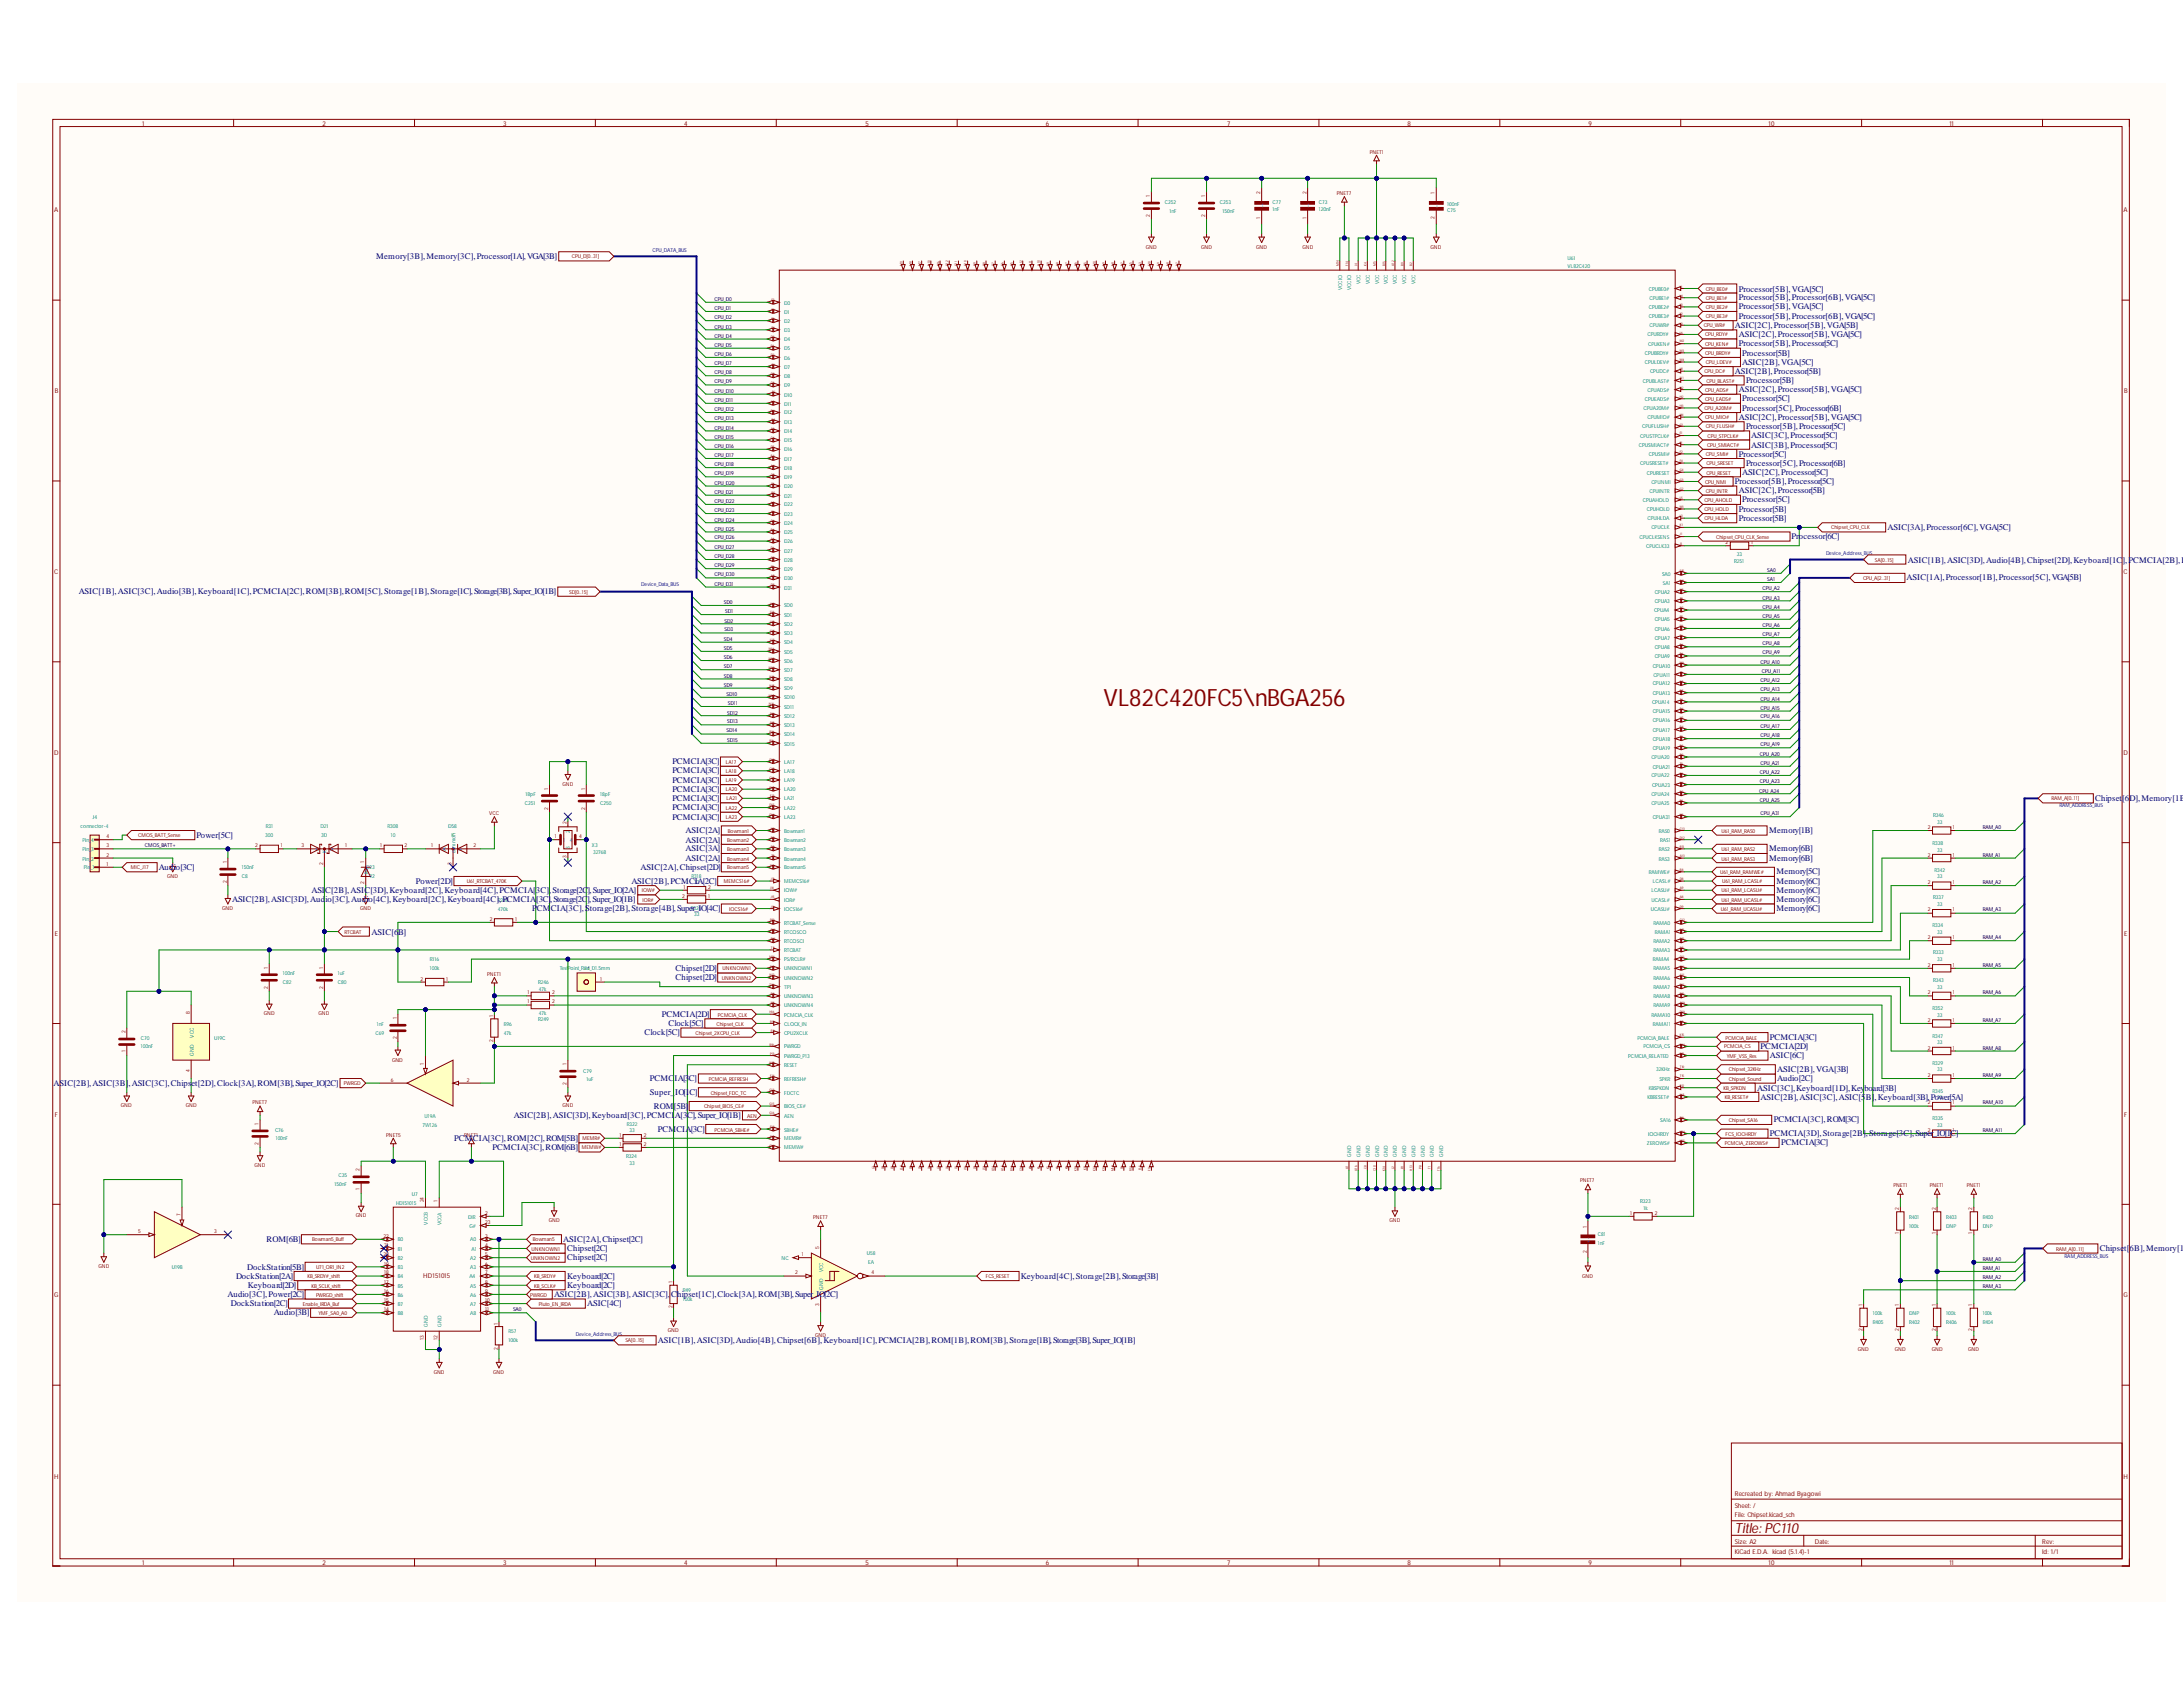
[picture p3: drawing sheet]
<svg xmlns="http://www.w3.org/2000/svg" width="279mm" height="216mm" viewBox="0 0 279 216" stroke-linecap="round" stroke-linejoin="round" font-family="sans-serif">
<defs><g id="words">
<text font-size="3" fill="#840000" x="141.2" y="90.3">VL82C420FC5\nBGA256</text>
<text font-size="1.8" fill="#840000" x="222" y="196.2">Title: PC110</text>
<g font-size="1.1" fill="#000080">
<text x="48.1" y="33.2">Memory[3B],Memory[3C],Processor[1A],VGA[3B]</text>
<text x="222" y="42">ASIC[2C],Processor[5B],VGA[5B]</text>
<text x="222.5" y="40.8">Processor[5B],Processor[6B],VGA[5C]</text>
<text x="222.5" y="39.6">Processor[5B],VGA[5C]</text>
<text x="222.5" y="37.3">Processor[5B],VGA[5C]</text>
<text x="222.5" y="38.4">Processor[5B],Processor[6B],VGA[5C]</text>
<text x="222" y="47.9">ASIC[2B],Processor[5B]</text>
<text x="222.5" y="43.1">ASIC[2C],Processor[5B],VGA[5C]</text>
<text x="222.5" y="44.3">Processor[5B],Processor[5C]</text>
<text x="223" y="46.7">ASIC[2B],VGA[5C]</text>
<text x="223" y="45.5">Processor[5B]</text>
<text x="222.5" y="50.2">ASIC[2C],Processor[5B],VGA[5C]</text>
<text x="222.5" y="53.7">ASIC[2C],Processor[5B],VGA[5C]</text>
<text x="223" y="51.4">Processor[5C]</text>
<text x="223" y="52.5">Processor[5C],Processor[6B]</text>
<text x="223.5" y="49.1">Processor[5B]</text>
<text x="222.5" y="58.5">Processor[5C]</text>
<text x="223.5" y="59.6">Processor[5C],Processor[6B]</text>
<text x="223.5" y="54.9">Processor[5B],Processor[5C]</text>
<text x="224.1" y="56.1">ASIC[3C],Processor[5C]</text>
<text x="224.1" y="57.3">ASIC[3B],Processor[5C]</text>
<text x="222" y="61.9">Processor[5B],Processor[5C]</text>
<text x="222.5" y="63.1">ASIC[2C],Processor[5B]</text>
<text x="222.5" y="65.5">Processor[5B]</text>
<text x="223" y="60.8">ASIC[2C],Processor[5C]</text>
<text x="223" y="64.3">Processor[5C]</text>
<text x="222.5" y="66.7">Processor[5B]</text>
<text x="229.3" y="69">Processor[6C]</text>
<text x="241.6" y="67.8">ASIC[3A],Processor[6C],VGA[5C]</text>
<text x="244.2" y="72">ASIC[1B],ASIC[3D],Audio[4B],Chipset[2D],Keyboard[1C</text>
<text x="271.7" y="72">],PCMCIA[2B],RO</text>
<text x="10.1" y="76.1">ASIC[1B],ASIC[3C],Audio[3B],Keyboard[1C],PCMCIA[2C],ROM[3B],ROM[5C],Storage[1B],Storage[1C],Storage[3B],Super_IO[1B]</text>
<text x="244" y="74.3">ASIC[1A],Processor[1B],Processor[5C],VGA[5B]</text>
<text x="86.1" y="101.3">PCMCIA[3C]</text>
<text x="86.1" y="99">PCMCIA[3C]</text>
<text x="86.1" y="97.8">PCMCIA[3C]</text>
<text x="86.1" y="100.2">PCMCIA[3C]</text>
<text x="25.1" y="107.3">Power[5C]</text>
<text x="86.1" y="104.9">PCMCIA[3C]</text>
<text x="86.1" y="102.5">PCMCIA[3C]</text>
<text x="86.1" y="103.7">PCMCIA[3C]</text>
<text x="87.7" y="106.7">ASIC[2A]</text>
<text x="87.7" y="107.9">ASIC[2A]</text>
<text x="226.4" y="106.7">Memory[1B]</text>
<text x="268.1" y="102.5">Chipset</text>
<text x="271.6" y="102.5">[6</text>
<text x="272.6" y="102.5">D],Memory[1B],</text>
<text x="20.3" y="111.3">Audio[3C]</text>
<text x="53.2" y="113.1">Power[2D]</text>
<text x="80.8" y="113.1">ASIC[2B],PCMCIA[2C]</text>
<text x="82" y="111.3">ASIC[2A],Chipset[2D]</text>
<text x="87.7" y="109">ASIC[3A]</text>
<text x="87.7" y="110.1">ASIC[2A]</text>
<text x="226.4" y="109">Memory[6B]</text>
<text x="226.4" y="110.1">Memory[6B]</text>
<text x="227.4" y="111.9">Memory[5C]</text>
<text x="227.4" y="113.1">Memory[6C]</text>
<text x="29.7" y="115.5">ASIC[2B],ASIC[3D],Aud</text>
<text x="39.9" y="114.3">ASI</text>
<text x="41.6" y="114.3">C[2B],ASIC[3D],Keyboard[2C],Keyboard[4C],PCMCIA[</text>
<text x="41.7" y="115.5">io[3C],Audio[4C],Keyboard[2C],Keyboard[4C],PCMCIA</text>
<text x="47.6" y="119.6">ASIC[6</text>
<text x="50.9" y="119.6">B]</text>
<text x="68.1" y="116.6">P</text>
<text x="68.6" y="114.3">3C],</text>
<text x="68.6" y="115.5">[3C]</text>
<text x="68.7" y="116.6">CM</text>
<text x="70.4" y="115.5">,Storage[2C</text>
<text x="70.5" y="116.6">CIA[3C],Storage[2B],Storage[4B],Super_IO[4C]</text>
<text x="70.7" y="114.3">Storage[2C</text>
<text x="75.1" y="115.5">],Super_IO[1B]</text>
<text x="75.2" y="114.3">],Super_IO[2A]</text>
<text x="227.4" y="115.5">Memory[6C]</text>
<text x="227.4" y="114.3">Memory[6C]</text>
<text x="227.4" y="116.6">Memory[6C]</text>
<text x="86.5" y="125.4">Chipset[2D]</text>
<text x="86.5" y="124.3">Chipset[2D]</text>
<text x="84.7" y="130.2">PCMCIA[2D]</text>
<text x="85.5" y="131.4">Clock[5C]</text>
<text x="82.5" y="132.5">Clock[5C]</text>
<text x="225.3" y="134.2">PCMCIA[2D]</text>
<text x="226.5" y="133.1">PCMCIA[3C]</text>
<text x="226.5" y="135.4">ASIC[6C]</text>
<text x="227.4" y="137.2">ASIC[2B],VGA[3B]</text>
<text x="6.9" y="139">ASIC[2B],ASIC[3B]</text>
<text x="16.4" y="139">,ASIC[3C],Chipset[2D],Clock[3A],ROM[3B],Super_IO[2C]</text>
<text x="65.7" y="143.1">ASIC[2B],ASIC[3D],Keyboard[3C],PCMCI</text>
<text x="83.2" y="140.2">Super_</text>
<text x="83.2" y="138.4">PCMC</text>
<text x="83.7" y="141.9">ROM</text>
<text x="86.2" y="141.9">[5B]</text>
<text x="86.3" y="138.4">IA[3</text>
<text x="86.4" y="143.1">A[3C],Super_IO[1B]</text>
<text x="86.4" y="140.2">IO[1C]</text>
<text x="88.2" y="138.4">C]</text>
<text x="224.9" y="139.6">ASIC[3C],Keyboard[1D],Key</text>
<text x="225.3" y="140.8">ASIC[2B],ASIC[3C],ASIC[5</text>
<text x="227" y="143.6">PCMCIA[3C],ROM[3C]</text>
<text x="227.4" y="138.4">Audio[2C]</text>
<text x="238.6" y="139.6">board[3B]</text>
<text x="238.8" y="140.8">B]</text>
<text x="239.9" y="140.8">,Keyboard[3B],Power[5A]</text>
<text x="58.1" y="146">PCMCIA[3C],ROM[2C],ROM[5B]</text>
<text x="63" y="147.2">PCMCIA[3C],ROM[6B]</text>
<text x="84.2" y="144.8">PCM</text>
<text x="86.6" y="144.8">CIA[3C]</text>
<text x="226.5" y="145.4">PCMCIA[3D],Storage[2B],Storage[3C],Super_IO[1C]</text>
<text x="228" y="146.6">PCMCIA[3C]</text>
<text x="34.1" y="158.9">ROM[6B]</text>
<text x="72.1" y="158.9">ASIC[2A],Chipset[2C]</text>
<text x="72.6" y="161.3">Chipset[2C]</text>
<text x="72.6" y="160.1">Chipset[2C]</text>
<text x="268.7" y="160.1">Chipse</text>
<text x="271.9" y="160.1">t[</text>
<text x="272.6" y="160.1">6B],Memory[1B]</text>
<text x="29.1" y="166">Audio[3C],Power[2C]</text>
<text x="29.5" y="167.1">DockStation[2C]</text>
<text x="30.2" y="163.7">DockStation[2A]</text>
<text x="31.6" y="162.5">DockStation[5B]</text>
<text x="31.7" y="164.9">Keyboard[2D]</text>
<text x="70.9" y="166">ASIC[2B],ASIC[3B],ASIC[3C],</text>
<text x="72.6" y="163.7">Keyboard[2C]</text>
<text x="72.6" y="164.9">Keyboard[2C]</text>
<text x="75.1" y="167.1">ASIC[4C]</text>
<text x="85.9" y="166">C</text>
<text x="86.7" y="166">hipset[1C],Clock[3A],ROM[3B],Super</text>
<text x="104" y="166">_IO[2C]</text>
<text x="130.6" y="163.7">Keyboard[4C],Storage[2B],Storage[3B]</text>
<text x="35" y="168.3">Audio[3B]</text>
<text x="84.2" y="171.9">ASIC[1B],ASIC[3D],Audio[4B],Chipset[6B],Keyboard[1C],PCMCIA[2B],ROM[1B],ROM[3B],Storage[1B],Storage[3B],Super_IO[1B]</text>
</g>
<g font-size=".8" fill="#840000">
<text x="18.2" y="16.1">1</text>
<text x="41.3" y="16.1">2</text>
<text x="64.4" y="16.1">3</text>
<text x="87.6" y="16.1">4</text>
<text x="110.8" y="16.1">5</text>
<text x="133.9" y="16.1">6</text>
<text x="157" y="16.1">7</text>
<text x="180.1" y="16.1">8</text>
<text x="203.3" y="16.1">9</text>
<text x="226.3" y="16.1">10</text>
<text x="249.5" y="16.1">11</text>
<text x="6.9" y="27.2">A</text>
<text x="271.8" y="27.2">A</text>
<text x="7" y="50.3">B</text>
<text x="271.9" y="50.3">B</text>
<text x="6.9" y="73.5">C</text>
<text x="271.8" y="73.5">C</text>
<text x="6.9" y="96.6">D</text>
<text x="271.8" y="96.6">D</text>
<text x="7" y="119.8">E</text>
<text x="271.9" y="119.8">E</text>
<text x="7" y="143">F</text>
<text x="271.9" y="143">F</text>
<text x="6.9" y="166">G</text>
<text x="54.2" y="163.5">HD151015</text>
<text x="271.8" y="166">G</text>
<text x="6.9" y="189.2">H</text>
<text x="222" y="191.5">Recreated by: Ahmad Byagowi</text>
<text x="271.8" y="189.2">H</text>
<text x="222" y="197.6">Size: A2</text>
<text x="222" y="194.1">File: Chipset.kicad_sch</text>
<text x="222" y="192.9">Sheet: /</text>
<text x="232.3" y="197.6">Date:</text>
<text x="261.4" y="197.6">Rev:</text>
<text x="18.2" y="200.3">1</text>
<text x="41.3" y="200.3">2</text>
<text x="64.4" y="200.3">3</text>
<text x="87.6" y="200.3">4</text>
<text x="110.8" y="200.3">5</text>
<text x="133.9" y="200.3">6</text>
<text x="157" y="200.3">7</text>
<text x="180.1" y="200.3">8</text>
<text x="203.3" y="200.3">9</text>
<text x="222" y="198.9">KiCad E.D.A. kicad (5.1.4)-1</text>
<text x="226.3" y="200.3">10</text>
<text x="249.5" y="200.3">11</text>
<text x="261.4" y="198.9">Id: 1/1</text>
</g>
<g font-size=".7" fill="#800000">
<text x="175.3" y="19.7">PNET1</text>
<text x="171.1" y="25">PNET7</text>
<text x="73.2" y="33.1">CPU_D[0..31]</text>
<text x="146.6" y="31.8">GND</text>
<text x="153.7" y="31.8">GND</text>
<text x="160.8" y="31.8">GND</text>
<text x="166.7" y="31.8">GND</text>
<text x="183.1" y="31.8">GND</text>
<text x="218.1" y="41.9">CPU_WR#</text>
<text x="218.3" y="40.7">CPU_BE3#</text>
<text x="218.3" y="39.6">CPU_BE2#</text>
<text x="218.3" y="37.2">CPU_BE0#</text>
<text x="218.3" y="38.4">CPU_BE1#</text>
<text x="218.1" y="47.8">CPU_DC#</text>
<text x="218.2" y="43.1">CPU_RDY#</text>
<text x="218.2" y="44.2">CPU_KEN#</text>
<text x="218.2" y="45.4">CPU_BRDY#</text>
<text x="218.3" y="46.6">CPU_LDEV#</text>
<text x="218.1" y="52.5">CPU_A20M#</text>
<text x="218.2" y="51.4">CPU_EADS#</text>
<text x="218.2" y="50.2">CPU_ADS#</text>
<text x="218.2" y="53.6">CPU_MIO#</text>
<text x="218.4" y="49">CPU_BLAST#</text>
<text x="218.3" y="54.8">CPU_FLUSH#</text>
<text x="218.3" y="58.4">CPU_SMI#</text>
<text x="218.4" y="59.6">CPU_SRESET</text>
<text x="218.5" y="57.2">CPU_SMIACT#</text>
<text x="218.6" y="56">CPU_STPCLK#</text>
<text x="218.1" y="64.2">CPU_AHOLD</text>
<text x="218.1" y="65.4">CPU_HOLD</text>
<text x="218.2" y="61.9">CPU_NMI</text>
<text x="218.3" y="63.1">CPU_INTR</text>
<text x="218.4" y="60.7">CPU_RESET</text>
<text x="218.1" y="66.6">CPU_HLDA</text>
<text x="219.7" y="68.9">Chipset_CPU_CLK_Sense</text>
<text x="234.4" y="67.8">Chipset_CPU_CLK</text>
<text x="240" y="71.9">SA[0..15]</text>
<text x="72.9" y="76">SD[0..15]</text>
<text x="238.4" y="74.3">CPU_A[2..31]</text>
<text x="72" y="100.6">GND</text>
<text x="92.9" y="101.3">LA20</text>
<text x="92.9" y="99">LA18</text>
<text x="92.9" y="97.8">LA17</text>
<text x="92.9" y="100.1">LA19</text>
<text x="17.7" y="107.2">CMOS_BATT_Sense</text>
<text x="62.6" y="104.3">VCC</text>
<text x="92.9" y="104.8">LA23</text>
<text x="92.9" y="103.6">LA22</text>
<text x="93" y="102.4">LA21</text>
<text x="93.1" y="107.8">Bowman2</text>
<text x="93.2" y="106.6">Bowman1</text>
<text x="220.3" y="106.6">U61_RAM_RAS0</text>
<text x="262.6" y="102.4">RAM_A[0..11]</text>
<text x="16.8" y="111.2">MIC_J17</text>
<text x="21.4" y="112.3">GND</text>
<text x="59.7" y="113">U61_RTCBAT_470K</text>
<text x="92.7" y="113">MEMCS16#</text>
<text x="93.1" y="109">Bowman3</text>
<text x="93.1" y="110.1">Bowman4</text>
<text x="93.1" y="111.2">Bowman5</text>
<text x="220.2" y="111.8">U61_RAM_RAMWE#</text>
<text x="220.3" y="109">U61_RAM_RAS2</text>
<text x="220.3" y="110.1">U61_RAM_RAS3</text>
<text x="220.4" y="113">U61_RAM_LCASL#</text>
<text x="28.4" y="116.5">GND</text>
<text x="44.1" y="119.5">RTCBAT</text>
<text x="46.1" y="116.5">GND</text>
<text x="82.2" y="114.2">IOW#</text>
<text x="82.2" y="115.4">IOR#</text>
<text x="93.3" y="116.6">IOCS16#</text>
<text x="220.3" y="116.6">U61_RAM_UCASU#</text>
<text x="220.3" y="115.4">U61_RAM_UCASL#</text>
<text x="220.3" y="114.2">U61_RAM_LCASU#</text>
<text x="62.4" y="124.9">PNET1</text>
<text x="92.4" y="125.4">UNKNOWN2</text>
<text x="92.5" y="124.2">UNKNOWN1</text>
<text x="33.8" y="129.9">GND</text>
<text x="40.8" y="129.9">GND</text>
<text x="91.7" y="131.3">Chipset_CLK</text>
<text x="91.9" y="130.1">PCMCIA_CLK</text>
<text x="50.2" y="135.9">GND</text>
<text x="89" y="132.5">Chipset_2XCPU_CLK</text>
<text x="220.7" y="134.2">PCMCIA_CS</text>
<text x="220.8" y="133.1">PCMCIA_BALE</text>
<text x="221" y="135.3">YMF_VSS_Res</text>
<text x="221.3" y="137.1">Chipset_32KHz</text>
<text x="15.5" y="141.7">GND</text>
<text x="23.8" y="141.7">GND</text>
<text x="32.3" y="141.3">PNET7</text>
<text x="44" y="138.9">PWRGD</text>
<text x="72" y="141.7">GND</text>
<text x="90.1" y="141.9">Chipset_BIOS_CE#</text>
<text x="90.7" y="138.3">PCMCIA_REFRESH</text>
<text x="91" y="140.1">Chipset_FDC_TC</text>
<text x="95.6" y="143">AEN</text>
<text x="220.6" y="139.5">KB_SPKDN</text>
<text x="220.8" y="140.7">KB_RESET#</text>
<text x="221.3" y="143.6">Chipset_SA16</text>
<text x="221.3" y="138.3">Chipset_Sound</text>
<text x="32.6" y="149.4">GND</text>
<text x="49.4" y="145.5">PNET5</text>
<text x="59.4" y="145.5">PNET1</text>
<text x="74.5" y="147.1">MEMW#</text>
<text x="74.5" y="145.9">MEMR#</text>
<text x="91.5" y="144.8">PCMCIA_SBHE#</text>
<text x="220.8" y="146.5">PCMCIA_ZEROWS#</text>
<text x="220.8" y="145.4">FCS_IOCHRDY</text>
<text x="45.5" y="155.8">GND</text>
<text x="202.2" y="151.3">PNET7</text>
<text x="242.3" y="151.9">PNET1</text>
<text x="247" y="151.9">PNET1</text>
<text x="251.7" y="151.9">PNET1</text>
<text x="39.9" y="158.9">Bowman5_Buff</text>
<text x="67.9" y="161.2">UNKNOWN2</text>
<text x="68" y="160">UNKNOWN1</text>
<text x="68.2" y="158.9">Bowman5</text>
<text x="70.2" y="156.4">GND</text>
<text x="104.1" y="156.1">PNET7</text>
<text x="177.9" y="156.4">GND</text>
<text x="263.2" y="160">RAM_A[0..11]</text>
<text x="12.6" y="162.3">GND</text>
<text x="38.8" y="167.1">Enable_IRDA_Buf</text>
<text x="39.3" y="163.6">KB_SRDY#_shift</text>
<text x="39.9" y="164.8">KB_SCLK_shift</text>
<text x="40.4" y="162.4">U71_OR1_IN2</text>
<text x="40.4" y="166">PWRGD_shift</text>
<text x="67.9" y="166">PWRGD</text>
<text x="68.4" y="163.6">KB_SRDY#</text>
<text x="68.4" y="164.8">KB_SCLK#</text>
<text x="69" y="167.1">Pluto_EN_IRDA</text>
<text x="126.2" y="163.6">FCS_RESET</text>
<text x="202.5" y="163.5">GND</text>
<text x="40.8" y="168.3">YMF_SA0_A0</text>
<text x="80" y="171.8">SA[0..15]</text>
<text x="85.5" y="170.5">GND</text>
<text x="104.3" y="171.1">GND</text>
<text x="237.8" y="172.9">GND</text>
<text x="242.5" y="172.9">GND</text>
<text x="247.2" y="172.9">GND</text>
<text x="251.9" y="172.9">GND</text>
<text x="55.5" y="175.9">GND</text>
<text x="63.1" y="175.9">GND</text>
</g>
<g font-size=".7" fill="#840000">
<text x="147.1" y="27.8" transform="rotate(-90 147.1 27.8)">2</text>
<text x="147.1" y="25.2" transform="rotate(-90 147.1 25.2)">1</text>
<text x="154.3" y="27.8" transform="rotate(-90 154.3 27.8)">2</text>
<text x="154.3" y="25.2" transform="rotate(-90 154.3 25.2)">1</text>
<text x="161.3" y="28" transform="rotate(-90 161.3 28)">1</text>
<text x="161.3" y="24.9" transform="rotate(-90 161.3 24.9)">2</text>
<text x="167.2" y="28" transform="rotate(-90 167.2 28)">1</text>
<text x="167.2" y="24.9" transform="rotate(-90 167.2 24.9)">2</text>
<text x="183.6" y="28.1" transform="rotate(-90 183.6 28.1)">2</text>
<text x="183.6" y="24.9" transform="rotate(-90 183.6 24.9)">1</text>
<text x="220.8" y="69.6">2</text>
<text x="224.1" y="69.6">1</text>
<text x="70.1" y="101.1" transform="rotate(-90 70.1 101.1)">1</text>
<text x="74.9" y="101.1" transform="rotate(-90 74.9 101.1)">1</text>
<text x="13.6" y="107.3">4</text>
<text x="70.1" y="103.6" transform="rotate(-90 70.1 103.6)">2</text>
<text x="71" y="107.3">1</text>
<text x="72.5" y="105.4" transform="rotate(-90 72.5 105.4)">2</text>
<text x="74.1" y="107.3">4</text>
<text x="74.9" y="103.6" transform="rotate(-90 74.9 103.6)">2</text>
<text x="246.7" y="106.1">2</text>
<text x="250" y="106.1">1</text>
<text x="13.6" y="110.8">1</text>
<text x="13.6" y="109.6">2</text>
<text x="13.6" y="108.4">3</text>
<text x="29" y="113" transform="rotate(-90 29 113)">2</text>
<text x="29" y="110.5" transform="rotate(-90 29 110.5)">1</text>
<text x="32.7" y="108.4">2</text>
<text x="36" y="108.4">1</text>
<text x="38.6" y="108.4">3</text>
<text x="41.4" y="110.7" transform="rotate(-90 41.4 110.7)">2</text>
<text x="44.2" y="108.4">1</text>
<text x="46.6" y="113.1" transform="rotate(-90 46.6 113.1)">2</text>
<text x="46.6" y="110.4" transform="rotate(-90 46.6 110.4)">1</text>
<text x="48.7" y="108.4">1</text>
<text x="51.8" y="108.4">2</text>
<text x="55.2" y="108.4">1</text>
<text x="57.8" y="110.7" transform="rotate(-90 57.8 110.7)">3</text>
<text x="60.6" y="108.4">2</text>
<text x="72.5" y="109.8" transform="rotate(-90 72.5 109.8)">3</text>
<text x="87.5" y="113.8">1</text>
<text x="90.6" y="113.8">2</text>
<text x="246.7" y="113.2">2</text>
<text x="246.7" y="109.6">2</text>
<text x="250" y="113.2">1</text>
<text x="250" y="109.6">1</text>
<text x="62.7" y="117.8">2</text>
<text x="65.9" y="117.8">1</text>
<text x="87.3" y="115">2</text>
<text x="90.6" y="115">1</text>
<text x="246.7" y="116.6">2</text>
<text x="250" y="116.6">1</text>
<text x="34.3" y="124" transform="rotate(-90 34.3 124)">1</text>
<text x="41.4" y="124" transform="rotate(-90 41.4 124)">1</text>
<text x="53.8" y="125.5">2</text>
<text x="57.1" y="125.5">1</text>
<text x="76.8" y="125.5">1</text>
<text x="246.7" y="120.2">2</text>
<text x="246.7" y="123.8">2</text>
<text x="250" y="120.2">1</text>
<text x="250" y="123.8">1</text>
<text x="24.3" y="129.8" transform="rotate(-90 24.3 129.8)">8</text>
<text x="34.3" y="126.5" transform="rotate(-90 34.3 126.5)">2</text>
<text x="41.4" y="126.5" transform="rotate(-90 41.4 126.5)">2</text>
<text x="50.8" y="130.4" transform="rotate(-90 50.8 130.4)">1</text>
<text x="63.1" y="130.1" transform="rotate(-90 63.1 130.1)">1</text>
<text x="67.5" y="128.4">1</text>
<text x="67.5" y="127.2">1</text>
<text x="70.7" y="128.4">2</text>
<text x="70.7" y="127.2">2</text>
<text x="246.7" y="130.8">2</text>
<text x="246.7" y="127.2">2</text>
<text x="250" y="130.8">1</text>
<text x="250" y="127.2">1</text>
<text x="16.1" y="134.6" transform="rotate(-90 16.1 134.6)">1</text>
<text x="16.1" y="132.2" transform="rotate(-90 16.1 132.2)">2</text>
<text x="24.3" y="137.2" transform="rotate(-90 24.3 137.2)">4</text>
<text x="50.8" y="133" transform="rotate(-90 50.8 133)">2</text>
<text x="54.2" y="136.3" transform="rotate(-90 54.2 136.3)">1</text>
<text x="63.1" y="133.3" transform="rotate(-90 63.1 133.3)">2</text>
<text x="72.5" y="136.4" transform="rotate(-90 72.5 136.4)">1</text>
<text x="246.7" y="137.9">2</text>
<text x="246.7" y="134.3">2</text>
<text x="250" y="137.9">1</text>
<text x="250" y="134.3">1</text>
<text x="33.1" y="144" transform="rotate(-90 33.1 144)">1</text>
<text x="50" y="138.5">6</text>
<text x="59.7" y="138.5">2</text>
<text x="72.5" y="138.9" transform="rotate(-90 72.5 138.9)">2</text>
<text x="246.7" y="141.3">2</text>
<text x="250" y="141.3">1</text>
<text x="33.1" y="146.5" transform="rotate(-90 33.1 146.5)">2</text>
<text x="46" y="149.8" transform="rotate(-90 46 149.8)">2</text>
<text x="79.3" y="145.5">1</text>
<text x="79.3" y="146.7">1</text>
<text x="82.4" y="145.5">2</text>
<text x="82.4" y="146.7">2</text>
<text x="246.7" y="144.9">2</text>
<text x="250" y="144.9">1</text>
<text x="23.1" y="155.6" transform="rotate(-90 23.1 155.6)">7</text>
<text x="46" y="152.3" transform="rotate(-90 46 152.3)">1</text>
<text x="54.2" y="153.9" transform="rotate(-90 54.2 153.9)">24</text>
<text x="56" y="153.9" transform="rotate(-90 56 153.9)">1</text>
<text x="62.1" y="155.5">2</text>
<text x="208.7" y="155.5">1</text>
<text x="211.8" y="155.5">2</text>
<text x="243" y="154.8" transform="rotate(-90 243 154.8)">2</text>
<text x="247.8" y="154.8" transform="rotate(-90 247.8 154.8)">2</text>
<text x="252.4" y="154.8" transform="rotate(-90 252.4 154.8)">2</text>
<text x="17.7" y="157.8">5</text>
<text x="27.4" y="157.8">3</text>
<text x="49.1" y="160.8">20</text>
<text x="49.1" y="158.4">22</text>
<text x="49.2" y="162">19</text>
<text x="49.2" y="159.6">21</text>
<text x="62.1" y="162">6</text>
<text x="62.1" y="160.8">5</text>
<text x="62.1" y="159.6">4</text>
<text x="62.1" y="158.4">3</text>
<text x="62.1" y="156.7">23</text>
<text x="102.6" y="160.8">1</text>
<text x="104.8" y="159.8" transform="rotate(-90 104.8 159.8)">5</text>
<text x="203.1" y="160.4" transform="rotate(-90 203.1 160.4)">2</text>
<text x="203.1" y="157.2" transform="rotate(-90 203.1 157.2)">1</text>
<text x="243" y="157.9" transform="rotate(-90 243 157.9)">1</text>
<text x="247.8" y="157.9" transform="rotate(-90 247.8 157.9)">1</text>
<text x="252.4" y="157.9" transform="rotate(-90 252.4 157.9)">1</text>
<text x="49.2" y="165.5">16</text>
<text x="49.2" y="164.3">17</text>
<text x="49.2" y="163.1">18</text>
<text x="49.2" y="166.6">15</text>
<text x="49.2" y="167.8">14</text>
<text x="62.1" y="167.8">11</text>
<text x="62.1" y="166.6">10</text>
<text x="62.1" y="165.5">9</text>
<text x="62.1" y="164.3">8</text>
<text x="62.1" y="163.1">7</text>
<text x="86.1" y="167.4" transform="rotate(-90 86.1 167.4)">2</text>
<text x="86.1" y="164.2" transform="rotate(-90 86.1 164.2)">1</text>
<text x="101.8" y="163.1">2</text>
<text x="104.8" y="167.1" transform="rotate(-90 104.8 167.1)">3</text>
<text x="111.5" y="163.1">4</text>
<text x="238.4" y="167.1" transform="rotate(-90 238.4 167.1)">1</text>
<text x="243" y="167.1" transform="rotate(-90 243 167.1)">1</text>
<text x="247.8" y="167.1" transform="rotate(-90 247.8 167.1)">1</text>
<text x="252.4" y="167.1" transform="rotate(-90 252.4 167.1)">1</text>
<text x="54.2" y="171.5" transform="rotate(-90 54.2 171.5)">13</text>
<text x="56" y="171.5" transform="rotate(-90 56 171.5)">12</text>
<text x="63.7" y="172.7" transform="rotate(-90 63.7 172.7)">2</text>
<text x="63.7" y="169.5" transform="rotate(-90 63.7 169.5)">1</text>
<text x="238.4" y="170.4" transform="rotate(-90 238.4 170.4)">2</text>
<text x="243" y="170.4" transform="rotate(-90 243 170.4)">2</text>
<text x="247.8" y="170.4" transform="rotate(-90 247.8 170.4)">2</text>
<text x="252.4" y="170.4" transform="rotate(-90 252.4 170.4)">2</text>
</g>
<g font-size=".7" fill="#008484">
<text x="149.1" y="26.1">C252</text>
<text x="149.7" y="27.2">1nF</text>
<text x="156.1" y="26.1">C253</text>
<text x="156.5" y="27.2">150nF</text>
<text x="161.8" y="26.7" transform="rotate(-90 161.8 26.7)">-+</text>
<text x="162.9" y="27">1nF</text>
<text x="162.9" y="26.1">C77</text>
<text x="167.6" y="26.7" transform="rotate(-90 167.6 26.7)">-+</text>
<text x="168.8" y="27">120nF</text>
<text x="168.8" y="26.1">C73</text>
<text x="184.1" y="26.7" transform="rotate(-90 184.1 26.7)">+-</text>
<text x="185.2" y="26.3">100nF</text>
<text x="185.2" y="27.1">C75</text>
<text x="200.6" y="34.3">VL82C420</text>
<text x="200.6" y="33.3">U61</text>
<text x="100.4" y="39">D0</text>
<text x="100.4" y="40.2">D1</text>
<text x="100.4" y="41.3">D2</text>
<text x="171.8" y="37.1" transform="rotate(-90 171.8 37.1)">VCCIO</text>
<text x="173" y="37.1" transform="rotate(-90 173 37.1)">VCCIO</text>
<text x="174.1" y="36.4" transform="rotate(-90 174.1 36.4)">VCC</text>
<text x="175.3" y="36.4" transform="rotate(-90 175.3 36.4)">VCC</text>
<text x="176.5" y="36.4" transform="rotate(-90 176.5 36.4)">VCC</text>
<text x="177.6" y="36.4" transform="rotate(-90 177.6 36.4)">VCC</text>
<text x="178.8" y="36.4" transform="rotate(-90 178.8 36.4)">VCC</text>
<text x="180" y="36.4" transform="rotate(-90 180 36.4)">VCC</text>
<text x="181.2" y="36.4" transform="rotate(-90 181.2 36.4)">VCC</text>
<text x="211" y="37.2">CPUBE0#</text>
<text x="211" y="39.6">CPUBE2#</text>
<text x="211" y="40.7">CPUBE3#</text>
<text x="211.1" y="38.4">CPUBE1#</text>
<text x="211.1" y="41.9">CPUWR#</text>
<text x="100.4" y="42.5">D3</text>
<text x="100.4" y="43.7">D4</text>
<text x="100.4" y="44.8">D5</text>
<text x="100.4" y="46">D6</text>
<text x="100.4" y="47.2">D7</text>
<text x="210.5" y="45.4">CPUBRDY#</text>
<text x="210.5" y="46.6">CPULDEV#</text>
<text x="210.9" y="43.1">CPURDY#</text>
<text x="210.9" y="44.2">CPUKEN#</text>
<text x="211.2" y="47.8">CPUDC#</text>
<text x="100.4" y="48.4">D8</text>
<text x="100.4" y="49.6">D9</text>
<text x="100.4" y="50.8">D10</text>
<text x="100.4" y="51.9">D11</text>
<text x="100.4" y="53">D12</text>
<text x="210.3" y="49">CPUBLAST#</text>
<text x="210.4" y="52.5">CPUA20M#</text>
<text x="210.5" y="51.4">CPUEADS#</text>
<text x="210.9" y="50.2">CPUADS#</text>
<text x="210.9" y="53.6">CPUMIO#</text>
<text x="100.4" y="54.2">D13</text>
<text x="100.4" y="55.4">D14</text>
<text x="100.4" y="56.6">D15</text>
<text x="100.4" y="57.8">D16</text>
<text x="100.4" y="59">D17</text>
<text x="209.8" y="57.2">CPUSMIACT#</text>
<text x="209.9" y="56">CPUSTPCLK#</text>
<text x="209.9" y="59.6">CPUSRESET#</text>
<text x="210.2" y="54.8">CPUFLUSH#</text>
<text x="211" y="58.4">CPUSMI#</text>
<text x="100.4" y="60.1">D18</text>
<text x="100.4" y="61.3">D19</text>
<text x="100.4" y="62.5">D20</text>
<text x="100.4" y="63.7">D21</text>
<text x="100.4" y="64.8">D22</text>
<text x="100.4" y="66">D23</text>
<text x="210.3" y="64.2">CPUAHOLD</text>
<text x="210.8" y="60.7">CPURESET</text>
<text x="210.8" y="65.4">CPUHOLD</text>
<text x="211.1" y="63.1">CPUINTR</text>
<text x="211.4" y="61.9">CPUNMI</text>
<text x="100.4" y="71.9">D28</text>
<text x="100.4" y="67.2">D24</text>
<text x="100.4" y="68.4">D25</text>
<text x="100.4" y="69.5">D26</text>
<text x="100.4" y="70.7">D27</text>
<text x="209.8" y="68.9">CPUCLKSENS</text>
<text x="210.7" y="70.1">CPUCLK33</text>
<text x="210.9" y="66.6">CPUHLDA</text>
<text x="211.4" y="67.8">CPUCLK</text>
<text x="221.9" y="72">R251</text>
<text x="222.3" y="71.1">33</text>
<text x="100.4" y="77.7">SD0</text>
<text x="100.4" y="75.5">D31</text>
<text x="100.4" y="74.3">D30</text>
<text x="100.4" y="73.1">D29</text>
<text x="211.8" y="76">CPUA2</text>
<text x="211.8" y="77.1">CPUA3</text>
<text x="212.7" y="73.7">SA0</text>
<text x="212.8" y="74.9">SA1</text>
<text x="100.4" y="78.9">SD1</text>
<text x="100.4" y="80.1">SD2</text>
<text x="100.4" y="81.3">SD3</text>
<text x="100.4" y="82.5">SD4</text>
<text x="100.4" y="83.7">SD5</text>
<text x="211.7" y="78.3">CPUA4</text>
<text x="211.8" y="79.5">CPUA5</text>
<text x="211.8" y="80.7">CPUA6</text>
<text x="211.8" y="81.9">CPUA7</text>
<text x="211.8" y="83.1">CPUA8</text>
<text x="100.4" y="84.8">SD6</text>
<text x="100.4" y="86">SD7</text>
<text x="100.4" y="87.2">SD8</text>
<text x="100.4" y="88.3">SD9</text>
<text x="100.4" y="89.5">SD10</text>
<text x="211.5" y="85.4">CPUA10</text>
<text x="211.5" y="87.7">CPUA12</text>
<text x="211.5" y="88.9">CPUA13</text>
<text x="211.6" y="86.6">CPUA11</text>
<text x="211.8" y="84.3">CPUA9</text>
<text x="100.4" y="90.7">SD11</text>
<text x="100.4" y="91.9">SD12</text>
<text x="100.4" y="93.1">SD13</text>
<text x="100.4" y="95.4">SD15</text>
<text x="100.4" y="94.2">SD14</text>
<text x="211.5" y="90.1">CPUA14</text>
<text x="211.5" y="91.3">CPUA15</text>
<text x="211.5" y="92.5">CPUA16</text>
<text x="211.5" y="93.6">CPUA17</text>
<text x="211.5" y="94.8">CPUA18</text>
<text x="67.3" y="101.8">18pF</text>
<text x="76.8" y="101.8">18pF</text>
<text x="100.4" y="97.8">LA17</text>
<text x="100.4" y="99">LA18</text>
<text x="100.4" y="100.1">LA19</text>
<text x="100.4" y="101.3">LA20</text>
<text x="211.4" y="101.8">CPUA24</text>
<text x="211.4" y="97.2">CPUA20</text>
<text x="211.4" y="99.5">CPUA22</text>
<text x="211.5" y="100.7">CPUA23</text>
<text x="211.5" y="96">CPUA19</text>
<text x="211.5" y="98.4">CPUA21</text>
<text x="10.3" y="106">connector-4</text>
<text x="10.6" y="107.8">Pin_4</text>
<text x="11.8" y="104.8">J4</text>
<text x="33.9" y="107.2">300</text>
<text x="34" y="106">R31</text>
<text x="41" y="106">D21</text>
<text x="41.1" y="107.2">3D</text>
<text x="49.6" y="106">R308</text>
<text x="50" y="107.2">10</text>
<text x="57.4" y="106">D58</text>
<text x="57.8" y="107.2">K</text>
<text x="67.2" y="103">C251</text>
<text x="72.1" y="107.8">1</text>
<text x="72.9" y="106.6" transform="rotate(-90 72.9 106.6)">2</text>
<text x="72.9" y="107.8">4</text>
<text x="76.8" y="103">C250</text>
<text x="100.4" y="102.4">LA21</text>
<text x="100.4" y="103.6">LA22</text>
<text x="100.4" y="104.8">LA23</text>
<text x="100.4" y="106.6">Bowman1</text>
<text x="100.4" y="107.8">Bowman2</text>
<text x="211.4" y="103">CPUA25</text>
<text x="211.5" y="104.8">CPUA31</text>
<text x="212.3" y="106.6">RAS0</text>
<text x="212.5" y="107.8">RAS1</text>
<text x="247.4" y="104.6">R346</text>
<text x="247.9" y="105.5">33</text>
<text x="10.6" y="110.1">Pin_2</text>
<text x="10.6" y="109">Pin_3</text>
<text x="10.7" y="111.2">Pin</text>
<text x="11.6" y="111.2">_1</text>
<text x="31" y="111.2">150nF</text>
<text x="31" y="112.4">C8</text>
<text x="40.4" y="109">A</text>
<text x="41.8" y="109.2" transform="rotate(-90 41.8 109.2)">K</text>
<text x="42.3" y="109">A</text>
<text x="46.9" y="111.2">D23</text>
<text x="47.1" y="111.9" transform="rotate(-90 47.1 111.9)">KA</text>
<text x="47.3" y="112.4">92</text>
<text x="56.8" y="109">K</text>
<text x="58.3" y="109.2" transform="rotate(-90 58.3 109.2)">co</text>
<text x="58.3" y="108.5" transform="rotate(-90 58.3 108.5)">mmon</text>
<text x="58.7" y="109">A</text>
<text x="72.9" y="108.6" transform="rotate(-90 72.9 108.6)">3</text>
<text x="75.7" y="108.4">X3</text>
<text x="75.9" y="109.3">32768</text>
<text x="88.5" y="112.3">R318</text>
<text x="88.8" y="113.2">33</text>
<text x="100.4" y="109">Bowman3</text>
<text x="100.4" y="110.1">Bowman4</text>
<text x="100.4" y="111.2">Bowman5</text>
<text x="100.4" y="113">MEMCS16#</text>
<text x="211" y="111.8">RAMWE#</text>
<text x="211.5" y="113">LCASL#</text>
<text x="212.3" y="109">RAS2</text>
<text x="212.3" y="110.1">RAS3</text>
<text x="247.3" y="108.1">R338</text>
<text x="247.6" y="111.7">R342</text>
<text x="247.9" y="112.4">33</text>
<text x="247.9" y="109">33</text>
<text x="63.7" y="116.6">470k</text>
<text x="63.7" y="115.4">R248</text>
<text x="88.4" y="116.5">R326</text>
<text x="88.8" y="117.2">33</text>
<text x="100.4" y="114.2">IOW#</text>
<text x="100.4" y="116.6">IOCS16#</text>
<text x="100.4" y="118.3">RTCBAT_Sense</text>
<text x="100.4" y="119.5">RTCOSCO</text>
<text x="100.4" y="115.4">IOR#</text>
<text x="211.3" y="116.6">UCASU#</text>
<text x="211.4" y="114.2">LCASU#</text>
<text x="211.4" y="115.4">UCASL#</text>
<text x="211.6" y="118.3">RAMA0</text>
<text x="211.8" y="119.5">RAMA1</text>
<text x="247.3" y="118.7">R334</text>
<text x="247.4" y="115">R337</text>
<text x="247.9" y="119.5">33</text>
<text x="247.9" y="116">33</text>
<text x="36.2" y="124.8">100nF</text>
<text x="36.2" y="126">C82</text>
<text x="43.2" y="124.8">1uF</text>
<text x="43.2" y="126">C80</text>
<text x="55" y="124.2">100k</text>
<text x="55" y="123">R116</text>
<text x="68.9" y="126">R246</text>
<text x="71.7" y="124.2">Test</text>
<text x="72.7" y="124.2">Point_PJad_D1.5mm</text>
<text x="74.9" y="124.2">14</text>
<text x="100.4" y="120.7">RTCOSCI</text>
<text x="100.4" y="121.9">RTCBAT</text>
<text x="100.4" y="123">PS/RCLR#</text>
<text x="100.4" y="124.2">UNKNOWN1</text>
<text x="100.4" y="125.4">UNKNOWN2</text>
<text x="211.5" y="123">RAMA4</text>
<text x="211.6" y="120.7">RAMA2</text>
<text x="211.6" y="121.9">RAMA3</text>
<text x="211.6" y="124.2">RAMA5</text>
<text x="211.6" y="125.4">RAMA6</text>
<text x="247.4" y="125.7">R343</text>
<text x="247.4" y="122.1">R333</text>
<text x="247.9" y="123">33</text>
<text x="48.2" y="131.3">1nF</text>
<text x="64.5" y="131.3">R96</text>
<text x="68.9" y="130.7">R249</text>
<text x="69" y="129.8">47k</text>
<text x="69" y="126.8">47k</text>
<text x="100.4" y="126.5">TP1</text>
<text x="100.4" y="127.7">UNKNOWN3</text>
<text x="100.4" y="128.9">UNKNOWN4</text>
<text x="100.4" y="130.1">PCMCIA_CLK</text>
<text x="100.4" y="131.3">CLOCK_IN</text>
<text x="211.4" y="130.1">RAMA10</text>
<text x="211.5" y="131.3">RAMA11</text>
<text x="211.6" y="126.5">RAMA7</text>
<text x="211.6" y="127.7">RAMA8</text>
<text x="211.6" y="128.9">RAMA9</text>
<text x="247.3" y="129.3">R352</text>
<text x="247.9" y="130.1">33</text>
<text x="247.9" y="126.5">33</text>
<text x="18" y="134.2">100nF</text>
<text x="18" y="133.1">C70</text>
<text x="24.8" y="135.1" transform="rotate(-90 24.8 135.1)">GND</text>
<text x="24.8" y="132.8" transform="rotate(-90 24.8 132.8)">VCC</text>
<text x="27.4" y="133.1">U19C</text>
<text x="48.1" y="132.5">C69</text>
<text x="64.5" y="132.5">47k</text>
<text x="74.6" y="137.3">C79</text>
<text x="100.4" y="132.5">CPU2XCLK</text>
<text x="100.4" y="134.2">PWRGD</text>
<text x="100.4" y="135.3">PWRGD_P13</text>
<text x="100.4" y="136.5">RESET</text>
<text x="208.4" y="135.3">PCMCIA_RELATED</text>
<text x="209.6" y="133.1">PCMCIA_BALE</text>
<text x="210.4" y="134.2">PCMCIA_CS</text>
<text x="212" y="137.1">32KHz</text>
<text x="247.3" y="136.4">R329</text>
<text x="247.3" y="132.8">R347</text>
<text x="247.9" y="137.1">33</text>
<text x="247.9" y="133.7">33</text>
<text x="54.3" y="143">U19A</text>
<text x="75.1" y="138.3">1uF</text>
<text x="100.4" y="138.3">REFRESH#</text>
<text x="100.4" y="140.1">FDCTC</text>
<text x="100.4" y="141.9">BIOS_CE#</text>
<text x="100.4" y="143">AEN</text>
<text x="210.9" y="140.7">KBRESET#</text>
<text x="211" y="139.5">KBSPKDN</text>
<text x="212.4" y="138.3">SPKR</text>
<text x="212.5" y="143.6">SA16</text>
<text x="247.3" y="143.4">R335</text>
<text x="247.3" y="139.8">R345</text>
<text x="247.9" y="140.7">33</text>
<text x="35.2" y="144.9">C76</text>
<text x="35.3" y="145.9">100nF</text>
<text x="54.1" y="144.2">7W126</text>
<text x="80.1" y="148.2">R324</text>
<text x="80.2" y="144.1">R322</text>
<text x="80.6" y="144.9">33</text>
<text x="80.6" y="149">33</text>
<text x="100.4" y="144.8">SBHE#</text>
<text x="100.4" y="145.9">MEMR#</text>
<text x="100.4" y="147.1">MEMW#</text>
<text x="173" y="148" transform="rotate(-90 173 148)">GND</text>
<text x="174.1" y="148" transform="rotate(-90 174.1 148)">GND</text>
<text x="175.3" y="148" transform="rotate(-90 175.3 148)">GND</text>
<text x="176.5" y="148" transform="rotate(-90 176.5 148)">GND</text>
<text x="177.6" y="148" transform="rotate(-90 177.6 148)">GND</text>
<text x="178.8" y="148" transform="rotate(-90 178.8 148)">GND</text>
<text x="180" y="148" transform="rotate(-90 180 148)">GND</text>
<text x="181.2" y="148" transform="rotate(-90 181.2 148)">GND</text>
<text x="182.3" y="148" transform="rotate(-90 182.3 148)">GND</text>
<text x="183.5" y="148" transform="rotate(-90 183.5 148)">GND</text>
<text x="184.7" y="148" transform="rotate(-90 184.7 148)">GND</text>
<text x="210.8" y="146.5">ZEROWS#</text>
<text x="210.9" y="145.4">IOCHRDY</text>
<text x="247.9" y="144.2">33</text>
<text x="42.8" y="151.8">150nF</text>
<text x="43.3" y="150.7">C35</text>
<text x="50.7" y="154.2">HD151015</text>
<text x="52.7" y="153">U7</text>
<text x="59.9" y="156">DIR</text>
<text x="209.9" y="154">R323</text>
<text x="210.4" y="154.8">1k</text>
<text x="244.4" y="156">R401</text>
<text x="249.1" y="156">R403</text>
<text x="253.8" y="156">R400</text>
<text x="50.9" y="161.2">B2</text>
<text x="50.9" y="160">B1</text>
<text x="50.9" y="158.9">B0</text>
<text x="54.7" y="156.7" transform="rotate(-90 54.7 156.7)">VCCB</text>
<text x="56.5" y="156.8" transform="rotate(-90 56.5 156.8)">VCCA</text>
<text x="60.1" y="157.2">G#</text>
<text x="60.2" y="161.2">A2</text>
<text x="60.2" y="158.9">A0</text>
<text x="60.3" y="160">A1</text>
<text x="100" y="161.2">NC</text>
<text x="110.9" y="160.6">U58</text>
<text x="111.1" y="161.8">EA</text>
<text x="203.5" y="159" transform="rotate(-90 203.5 159)">+-</text>
<text x="204.5" y="159.3">1nF</text>
<text x="204.5" y="158.2">C81</text>
<text x="244.4" y="157.2">100k</text>
<text x="249.1" y="157.2">DNP</text>
<text x="253.8" y="157.2">DNP</text>
<text x="22" y="162.4">U19B</text>
<text x="50.9" y="166">B6</text>
<text x="50.9" y="164.8">B5</text>
<text x="50.9" y="163.6">B4</text>
<text x="50.9" y="162.4">B3</text>
<text x="50.9" y="167.1">B7</text>
<text x="60.1" y="163.6">A4</text>
<text x="60.2" y="167.1">A7</text>
<text x="60.2" y="166">A6</text>
<text x="60.2" y="164.8">A5</text>
<text x="60.2" y="162.4">A3</text>
<text x="87.4" y="166.6">100k</text>
<text x="87.4" y="165.4">R49</text>
<text x="105.3" y="165" transform="rotate(-90 105.3 165)">GND</text>
<text x="105.3" y="162.8" transform="rotate(-90 105.3 162.8)">VCC</text>
<text x="50.9" y="168.3">B8</text>
<text x="54.7" y="169.8" transform="rotate(-90 54.7 169.8)">GND</text>
<text x="56.5" y="169.8" transform="rotate(-90 56.5 169.8)">GND</text>
<text x="60.2" y="168.3">A8</text>
<text x="65.1" y="171.8">100k</text>
<text x="65.1" y="170.6">R57</text>
<text x="239.7" y="168.3">100k</text>
<text x="239.7" y="169.4">R405</text>
<text x="244.4" y="168.3">DNP</text>
<text x="244.4" y="169.4">R402</text>
<text x="249.1" y="168.3">100k</text>
<text x="249.1" y="169.4">R406</text>
<text x="253.8" y="168.3">100k</text>
<text x="253.8" y="169.4">R404</text>
</g>
<g font-size=".7" fill="#0000c2">
<text x="83.5" y="32.2">CPU_DATA_BUS</text>
<text x="233.7" y="71.1">Device_Address_BUS</text>
<text x="82.1" y="75">Device_Data_BUS</text>
<text x="263.6" y="103.3">RAM_ADDRESS_BUS</text>
<text x="264.3" y="161">RAM_ADDRESS_BUS</text>
<text x="73.7" y="171">Device_Address_BUS</text>
</g>
<g font-size=".7">
<text x="91.5" y="39.7">CPU_D1</text>
<text x="91.5" y="40.9">CPU_D2</text>
<text x="91.5" y="38.5">CPU_D0</text>
<text x="91.5" y="44.4">CPU_D5</text>
<text x="91.5" y="47.9">CPU_D8</text>
<text x="91.5" y="43.2">CPU_D4</text>
<text x="91.5" y="42">CPU_D3</text>
<text x="91.5" y="45.5">CPU_D6</text>
<text x="91.5" y="46.7">CPU_D7</text>
<text x="91.5" y="53.8">CPU_D13</text>
<text x="91.5" y="52.6">CPU_D12</text>
<text x="91.5" y="50.3">CPU_D10</text>
<text x="91.5" y="49.1">CPU_D9</text>
<text x="91.5" y="51.4">CPU_D11</text>
<text x="91.5" y="59.6">CPU_D18</text>
<text x="91.5" y="57.3">CPU_D16</text>
<text x="91.5" y="58.5">CPU_D17</text>
<text x="91.5" y="55">CPU_D14</text>
<text x="91.5" y="56.2">CPU_D15</text>
<text x="91.5" y="65.6">CPU_D23</text>
<text x="91.5" y="64.4">CPU_D22</text>
<text x="91.5" y="60.8">CPU_D19</text>
<text x="91.5" y="62">CPU_D20</text>
<text x="91.5" y="63.2">CPU_D21</text>
<text x="91.5" y="71.4">CPU_D28</text>
<text x="91.5" y="66.7">CPU_D24</text>
<text x="91.5" y="70.2">CPU_D27</text>
<text x="91.5" y="69">CPU_D26</text>
<text x="91.5" y="67.9">CPU_D25</text>
<text x="91.5" y="72.6">CPU_D29</text>
<text x="91.5" y="73.8">CPU_D30</text>
<text x="91.5" y="75">CPU_D31</text>
<text x="92.7" y="77.3">SD0</text>
<text x="225.6" y="76.7">CPU_A3</text>
<text x="225.6" y="77.9">CPU_A4</text>
<text x="225.6" y="75.5">CPU_A2</text>
<text x="226.2" y="73.2">SA0</text>
<text x="226.2" y="74.4">SA1</text>
<text x="92.7" y="83.2">SD5</text>
<text x="92.7" y="82">SD4</text>
<text x="92.7" y="80.8">SD3</text>
<text x="92.7" y="79.7">SD2</text>
<text x="92.8" y="78.5">SD1</text>
<text x="225.6" y="83.7">CPU_A9</text>
<text x="225.6" y="82.6">CPU_A8</text>
<text x="225.6" y="79.1">CPU_A5</text>
<text x="225.6" y="80.3">CPU_A6</text>
<text x="225.6" y="81.4">CPU_A7</text>
<text x="92.7" y="87.9">SD9</text>
<text x="92.7" y="86.7">SD8</text>
<text x="92.7" y="84.3">SD6</text>
<text x="92.7" y="85.5">SD7</text>
<text x="93" y="89.1">SD10</text>
<text x="225.3" y="84.9">CPU_A10</text>
<text x="225.3" y="89.7">CPU_A14</text>
<text x="225.3" y="88.5">CPU_A13</text>
<text x="225.3" y="87.3">CPU_A12</text>
<text x="225.5" y="86.1">CPU_A11</text>
<text x="93" y="93.7">SD14</text>
<text x="93.1" y="94.9">SD15</text>
<text x="93.1" y="91.4">SD12</text>
<text x="93.1" y="92.5">SD13</text>
<text x="93.2" y="90.3">SD11</text>
<text x="225.3" y="93.1">CPU_A17</text>
<text x="225.3" y="94.3">CPU_A18</text>
<text x="225.3" y="92">CPU_A16</text>
<text x="225.3" y="95.5">CPU_A19</text>
<text x="225.3" y="90.9">CPU_A15</text>
<text x="225.2" y="101.4">CPU_A24</text>
<text x="225.2" y="100.2">CPU_A23</text>
<text x="225.2" y="99.1">CPU_A22</text>
<text x="225.2" y="96.7">CPU_A20</text>
<text x="225.3" y="97.9">CPU_A21</text>
<text x="225.2" y="102.6">CPU_A25</text>
<text x="225.3" y="104.3">CPU_A31</text>
<text x="253.8" y="106.1">RAM_A0</text>
<text x="18.5" y="108.4">CMOS_BATT+</text>
<text x="253.8" y="109.6">RAM_A1</text>
<text x="253.8" y="113.2">RAM_A2</text>
<text x="253.8" y="116.6">RAM_A3</text>
<text x="253.8" y="120.2">RAM_A4</text>
<text x="253.8" y="123.8">RAM_A5</text>
<text x="253.8" y="127.2">RAM_A6</text>
<text x="253.8" y="130.8">RAM_A7</text>
<text x="253.8" y="137.9">RAM_A9</text>
<text x="253.8" y="134.3">RAM_A8</text>
<text x="253.8" y="141.3">RAM_A10</text>
<text x="253.8" y="144.9">RAM_A11</text>
<text x="253.8" y="161.4">RAM_A0</text>
<text x="65.7" y="167.8">SA0</text>
<text x="253.8" y="163.7">RAM_A2</text>
<text x="253.8" y="162.5">RAM_A1</text>
<text x="253.8" y="164.9">RAM_A3</text>
</g>
<g font-size=".4" fill="#840000">
<text x="115.5" y="34" transform="rotate(-90 115.5 34)">M9</text>
<text x="116.7" y="34" transform="rotate(-90 116.7 34)">M8</text>
<text x="117.9" y="34" transform="rotate(-90 117.9 34)">M7</text>
<text x="119.1" y="34" transform="rotate(-90 119.1 34)">N10</text>
<text x="120.2" y="34" transform="rotate(-90 120.2 34)">K16</text>
<text x="121.3" y="34" transform="rotate(-90 121.3 34)">G12</text>
<text x="122.5" y="34" transform="rotate(-90 122.5 34)">G11</text>
<text x="123.7" y="34" transform="rotate(-90 123.7 34)">G10</text>
<text x="124.9" y="34" transform="rotate(-90 124.9 34)">G9</text>
<text x="126.1" y="34" transform="rotate(-90 126.1 34)">G8</text>
<text x="127.3" y="34" transform="rotate(-90 127.3 34)">G7</text>
<text x="128.4" y="34" transform="rotate(-90 128.4 34)">G6</text>
<text x="129.6" y="34" transform="rotate(-90 129.6 34)">G5</text>
<text x="130.8" y="34" transform="rotate(-90 130.8 34)">H12</text>
<text x="132" y="34" transform="rotate(-90 132 34)">H11</text>
<text x="133.1" y="34" transform="rotate(-90 133.1 34)">H10</text>
<text x="134.3" y="34" transform="rotate(-90 134.3 34)">H9</text>
<text x="135.5" y="34" transform="rotate(-90 135.5 34)">H8</text>
<text x="136.7" y="34" transform="rotate(-90 136.7 34)">H7</text>
<text x="137.8" y="34" transform="rotate(-90 137.8 34)">H6</text>
<text x="139" y="34" transform="rotate(-90 139 34)">H5</text>
<text x="140.2" y="34" transform="rotate(-90 140.2 34)">F10</text>
<text x="141.4" y="34" transform="rotate(-90 141.4 34)">F9</text>
<text x="142.6" y="34" transform="rotate(-90 142.6 34)">F8</text>
<text x="143.8" y="34" transform="rotate(-90 143.8 34)">F7</text>
<text x="144.9" y="34" transform="rotate(-90 144.9 34)">F5</text>
<text x="146" y="34" transform="rotate(-90 146 34)">F3</text>
<text x="147.2" y="34" transform="rotate(-90 147.2 34)">E10</text>
<text x="148.4" y="34" transform="rotate(-90 148.4 34)">E9</text>
<text x="149.6" y="34" transform="rotate(-90 149.6 34)">E8</text>
<text x="150.8" y="34" transform="rotate(-90 150.8 34)">E7</text>
<text x="171.3" y="34" transform="rotate(-90 171.3 34)">M14</text>
<text x="172.5" y="34" transform="rotate(-90 172.5 34)">F14</text>
<text x="173.7" y="34" transform="rotate(-90 173.7 34)">J4</text>
<text x="174.9" y="34" transform="rotate(-90 174.9 34)">K4</text>
<text x="176.1" y="34" transform="rotate(-90 176.1 34)">M5</text>
<text x="177.3" y="34" transform="rotate(-90 177.3 34)">B15</text>
<text x="178.5" y="34" transform="rotate(-90 178.5 34)">A12</text>
<text x="179.6" y="34" transform="rotate(-90 179.6 34)">B9</text>
<text x="180.7" y="34" transform="rotate(-90 180.7 34)">B2</text>
<text x="98.7" y="38.6">E2</text>
<text x="98.7" y="39.8">E5</text>
<text x="98.7" y="40.9">E3</text>
<text x="215" y="36.8">L1</text>
<text x="215" y="38">L4</text>
<text x="215" y="39.2">K3</text>
<text x="215" y="40.4">K2</text>
<text x="215" y="41.5">L2</text>
<text x="98.7" y="43.2">D2</text>
<text x="98.7" y="44.4">E4</text>
<text x="98.7" y="45.6">D3</text>
<text x="98.7" y="48">C2</text>
<text x="98.7" y="42.1">D1</text>
<text x="98.7" y="46.8">C1</text>
<text x="215" y="42.7">L6</text>
<text x="215" y="45">M3</text>
<text x="215" y="46.2">M4</text>
<text x="215" y="47.4">H1</text>
<text x="215" y="43.8">M2</text>
<text x="98.7" y="49.2">C3</text>
<text x="98.7" y="51.5">A2</text>
<text x="98.7" y="52.7">D4</text>
<text x="98.7" y="53.9">B3</text>
<text x="98.8" y="50.3">B1</text>
<text x="215" y="48.6">N1</text>
<text x="215" y="49.7">N2</text>
<text x="215" y="50.9">H2</text>
<text x="215" y="52.1">H3</text>
<text x="215" y="53.3">H4</text>
<text x="98.7" y="55">A3</text>
<text x="98.7" y="56.2">C4</text>
<text x="98.7" y="57.4">D5</text>
<text x="98.7" y="58.5">B4</text>
<text x="98.7" y="59.7">A4</text>
<text x="215" y="54.5">G1</text>
<text x="215" y="55.6">E1</text>
<text x="215" y="56.8">F1</text>
<text x="215" y="57.9">F2</text>
<text x="215" y="59.1">F4</text>
<text x="98.7" y="60.9">C5</text>
<text x="98.7" y="64.5">A5</text>
<text x="98.7" y="62.1">F6</text>
<text x="98.7" y="63.3">B5</text>
<text x="98.7" y="65.6">E6</text>
<text x="215" y="60.3">G4</text>
<text x="215" y="61.5">G3</text>
<text x="215" y="62.7">G2</text>
<text x="215" y="63.9">L5</text>
<text x="215" y="65.1">M1</text>
<text x="98.7" y="71.5">C7</text>
<text x="98.7" y="66.7">C6</text>
<text x="98.7" y="67.9">B6</text>
<text x="98.7" y="69.1">A6</text>
<text x="98.7" y="70.3">D6</text>
<text x="215" y="66.2">L3</text>
<text x="215" y="67.3">K1</text>
<text x="215" y="68.5">J1</text>
<text x="215" y="69.7">J3</text>
<text x="98.6" y="77.4">L13</text>
<text x="98.7" y="75">D7</text>
<text x="98.7" y="73.9">A7</text>
<text x="98.7" y="72.7">B7</text>
<text x="215" y="73.3">E15</text>
<text x="215" y="74.4">E16</text>
<text x="215" y="75.6">N7</text>
<text x="215" y="76.8">T7</text>
<text x="215" y="77.9">R7</text>
<text x="98.4" y="83.2">M16</text>
<text x="98.6" y="78.5">L16</text>
<text x="98.6" y="79.7">L15</text>
<text x="98.6" y="80.9">L14</text>
<text x="98.6" y="82.1">L12</text>
<text x="215" y="79.1">P7</text>
<text x="215" y="80.3">N6</text>
<text x="215" y="81.5">T6</text>
<text x="215" y="82.6">R6</text>
<text x="215" y="83.8">P6</text>
<text x="98.4" y="84.4">M15</text>
<text x="98.4" y="85.6">M12</text>
<text x="98.4" y="89.2">M13</text>
<text x="98.5" y="86.8">N16</text>
<text x="98.5" y="88">N15</text>
<text x="215" y="85">M6</text>
<text x="215" y="86.2">T5</text>
<text x="215" y="87.4">R5</text>
<text x="215" y="88.6">P5</text>
<text x="215" y="89.7">T4</text>
<text x="98.4" y="90.3">N14</text>
<text x="98.5" y="95">R16</text>
<text x="98.5" y="93.8">P14</text>
<text x="98.6" y="91.4">P16</text>
<text x="98.6" y="92.6">P15</text>
<text x="215" y="90.9">R4</text>
<text x="215" y="92">N5</text>
<text x="215" y="93.2">P4</text>
<text x="215" y="94.4">T3</text>
<text x="215" y="95.6">R3</text>
<text x="98.5" y="97.4">D13</text>
<text x="98.5" y="98.5">C15</text>
<text x="98.5" y="99.7">C16</text>
<text x="98.5" y="100.9">D14</text>
<text x="215" y="101.4">P2</text>
<text x="215" y="96.8">P3</text>
<text x="215" y="98">T2</text>
<text x="215" y="99.1">R1</text>
<text x="215" y="100.3">N4</text>
<text x="98.5" y="103.2">D15</text>
<text x="98.5" y="104.4">D16</text>
<text x="98.6" y="102">E13</text>
<text x="98.7" y="106.2">N9</text>
<text x="98.7" y="107.3">P9</text>
<text x="215" y="107.3">D12</text>
<text x="215" y="106.2">C13</text>
<text x="215" y="104.4">N3</text>
<text x="215" y="102.6">P1</text>
<text x="98.6" y="110.9">T13</text>
<text x="98.6" y="113.8">J14</text>
<text x="98.7" y="108.5">R9</text>
<text x="98.7" y="112.7">J13</text>
<text x="98.7" y="109.7">T9</text>
<text x="215" y="108.5">B13</text>
<text x="215" y="109.7">A13</text>
<text x="215" y="111.5">B8</text>
<text x="215" y="112.7">D8</text>
<text x="215" y="113.8">A9</text>
<text x="98.6" y="117.9">P10</text>
<text x="98.7" y="116.1">J16</text>
<text x="98.7" y="119.1">P11</text>
<text x="98.7" y="115">J15</text>
<text x="215" y="115">A8</text>
<text x="215" y="116.1">D9</text>
<text x="215" y="117.9">C12</text>
<text x="215" y="119.1">E12</text>
<text x="98.5" y="122.7">M11</text>
<text x="98.5" y="124.9">N12</text>
<text x="98.6" y="123.8">R13</text>
<text x="98.7" y="120.3">R11</text>
<text x="98.7" y="121.5">T11</text>
<text x="215" y="120.3">B12</text>
<text x="215" y="121.5">E11</text>
<text x="215" y="122.7">C11</text>
<text x="215" y="123.8">B11</text>
<text x="215" y="124.9">A11</text>
<text x="98.5" y="126.1">T14</text>
<text x="98.5" y="129.7">H16</text>
<text x="98.6" y="130.9">R15</text>
<text x="98.7" y="127.3">R8</text>
<text x="98.7" y="128.5">N8</text>
<text x="215" y="126.1">D11</text>
<text x="215" y="127.3">B10</text>
<text x="215" y="128.5">A10</text>
<text x="215" y="129.7">D10</text>
<text x="215" y="130.9">C9</text>
<text x="98.5" y="133.8">R10</text>
<text x="98.5" y="136.2">N13</text>
<text x="98.6" y="135">P13</text>
<text x="98.6" y="137.9">E14</text>
<text x="98.7" y="132">R2</text>
<text x="215" y="132.6">K15</text>
<text x="215" y="133.8">R14</text>
<text x="215" y="135">P12</text>
<text x="215" y="136.7">T10</text>
<text x="215" y="137.9">T15</text>
<text x="98.5" y="139.7">G13</text>
<text x="98.5" y="141.4">G15</text>
<text x="98.5" y="142.6">G16</text>
<text x="215" y="139.1">T12</text>
<text x="215" y="140.2">N11</text>
<text x="215" y="143.2">B16</text>
<text x="98.5" y="146.8">G14</text>
<text x="98.6" y="144.4">F12</text>
<text x="98.6" y="145.6">F13</text>
<text x="111.9" y="149.6" transform="rotate(-90 111.9 149.6)">L7</text>
<text x="113.1" y="149.6" transform="rotate(-90 113.1 149.6)">L8</text>
<text x="114.3" y="149.6" transform="rotate(-90 114.3 149.6)">L9</text>
<text x="115.5" y="149.7" transform="rotate(-90 115.5 149.7)">L10</text>
<text x="116.7" y="149.6" transform="rotate(-90 116.7 149.6)">L11</text>
<text x="117.9" y="149.6" transform="rotate(-90 117.9 149.6)">J5</text>
<text x="119.1" y="149.6" transform="rotate(-90 119.1 149.6)">J6</text>
<text x="120.2" y="149.6" transform="rotate(-90 120.2 149.6)">J7</text>
<text x="121.3" y="149.6" transform="rotate(-90 121.3 149.6)">J8</text>
<text x="122.5" y="149.6" transform="rotate(-90 122.5 149.6)">J9</text>
<text x="123.7" y="149.7" transform="rotate(-90 123.7 149.7)">J10</text>
<text x="124.9" y="149.6" transform="rotate(-90 124.9 149.6)">J11</text>
<text x="126.1" y="149.7" transform="rotate(-90 126.1 149.7)">J12</text>
<text x="127.3" y="149.9" transform="rotate(-90 127.3 149.9)">A14</text>
<text x="128.4" y="149.8" transform="rotate(-90 128.4 149.8)">A15</text>
<text x="129.6" y="149.8" transform="rotate(-90 129.6 149.8)">B14</text>
<text x="130.8" y="149.9" transform="rotate(-90 130.8 149.9)">C14</text>
<text x="132" y="149.6" transform="rotate(-90 132 149.6)">K5</text>
<text x="133.1" y="149.6" transform="rotate(-90 133.1 149.6)">K6</text>
<text x="134.3" y="149.6" transform="rotate(-90 134.3 149.6)">K7</text>
<text x="135.5" y="149.6" transform="rotate(-90 135.5 149.6)">K8</text>
<text x="136.7" y="149.6" transform="rotate(-90 136.7 149.6)">K9</text>
<text x="137.8" y="149.8" transform="rotate(-90 137.8 149.8)">K10</text>
<text x="139" y="149.7" transform="rotate(-90 139 149.7)">K11</text>
<text x="140.2" y="149.8" transform="rotate(-90 140.2 149.8)">K12</text>
<text x="141.4" y="149.8" transform="rotate(-90 141.4 149.8)">K13</text>
<text x="142.6" y="149.9" transform="rotate(-90 142.6 149.9)">M10</text>
<text x="143.8" y="149.6" transform="rotate(-90 143.8 149.6)">T8</text>
<text x="144.9" y="149.8" transform="rotate(-90 144.9 149.8)">R12</text>
<text x="146" y="149.7" transform="rotate(-90 146 149.7)">F15</text>
<text x="147.2" y="149.8" transform="rotate(-90 147.2 149.8)">F16</text>
<text x="172.5" y="149.6" transform="rotate(-90 172.5 149.6)">A1</text>
<text x="173.7" y="149.8" transform="rotate(-90 173.7 149.8)">A16</text>
<text x="174.9" y="149.6" transform="rotate(-90 174.9 149.6)">C8</text>
<text x="176.1" y="149.8" transform="rotate(-90 176.1 149.8)">C10</text>
<text x="177.3" y="149.8" transform="rotate(-90 177.3 149.8)">K14</text>
<text x="178.5" y="149.6" transform="rotate(-90 178.5 149.6)">J2</text>
<text x="179.6" y="149.6" transform="rotate(-90 179.6 149.6)">F11</text>
<text x="180.7" y="149.8" transform="rotate(-90 180.7 149.8)">H13</text>
<text x="181.9" y="149.6" transform="rotate(-90 181.9 149.6)">P8</text>
<text x="183.1" y="149.6" transform="rotate(-90 183.1 149.6)">T1</text>
<text x="184.3" y="149.8" transform="rotate(-90 184.3 149.8)">T16</text>
<text x="215" y="145">H14</text>
<text x="215" y="146.2">H15</text>
</g>
</g></defs>
<g fill="#fffcf8">
<path d="M2.1 10.6h275.1v194.4h-275.1z" fill-rule="evenodd"/>
<path d="M2.1 10.6h275.1v194.4h-275.1z" fill-rule="evenodd"/>
</g>
<g fill="none" stroke="#840000" stroke-width=".13">
<path d="M6.7 15.3h265.8v185.1h-265.8zM7.7 16.2h263.9v183.3h-263.9zM29.9 15.3v.9M53.1 15.3v.9M76.2 15.3v.9M99.4 15.3v.9M122.5 15.3v.9M145.7 15.3v.9M168.8 15.3v.9M192 15.3v.9M215.1 15.3v.9M238.3 15.3v.9"/>
<path d="M261.4 15.3v.9M272.5 15.3v.9M6.7 38.4h1M271.6 38.4h.9M6.7 61.6h1M271.6 61.6h.9M6.7 84.7h1M271.6 84.7h.9M6.7 107.8h1M48.6 108.6h.6M49.2 108.2h2.3v.9h-2.3zM51.5 108.6h.6"/>
<path d="M62.7 118h.6M63.3 117.6h2.3v.9h-2.3zM65.6 118h.6M271.6 107.8h.9M6.7 131h1M271.6 131h.9M6.7 154.1h1M271.6 154.1h.9M6.7 177.3h1M271.6 177.3h.9M29.9 199.5v.9M53.1 199.5v.9"/>
<path d="M76.2 199.5v.9M99.4 199.5v.9M122.5 199.5v.9M145.7 199.5v.9M168.8 199.5v.9M192 199.5v.9M215.1 199.5v.9M221.6 184.7h50v14.8h-50zM221.6 197.9h50M221.6 196.5h50M221.6 194.6h50M221.6 191.9h50"/>
<path d="M230.9 196.5v1.4M238.3 199.5v.9M260.5 196.5v3M261.4 199.5v.9M272.5 199.5v.9h-.9M6.7 200.4h1"/>
</g>
<path d="M63.3 125.1l.3 .7h-.7zM63.3 125.8v.5M243.2 152.1l.4 .7h-.7zM243.2 152.8v.5M104.7 169.7h.7l-.4 .7zM105 169.2v.5" fill="none" stroke="#800000" stroke-width=".13"/>
<path d="M22.1 131h4.7v4.7h-4.7z" fill-rule="evenodd" fill="#ffffc2"/>
<g fill="none" stroke="#840000" stroke-width=".13">
<path d="M75 100.4v1.3M75 102.6v1.3M87.4 113.9h.6M87.4 115.1h.6M88 113.5h2.3v.9h-2.3zM88 114.6h2.3v1h-2.3zM90.3 113.9h.6M90.3 115.1h.6M246.7 106.3h.6M247.3 105.8h2.4v1h-2.4zM249.7 106.3h.6M22.1 131h4.7v4.7h-4.7z"/>
<path d="M24.5 128.6v2.4M24.5 135.7v2.3M53.9 125.7h.6M54.5 125.2h2.3v1h-2.3zM56.8 125.7h.6M33.3 143.3v1.3M33.3 145.6v1.2M79.2 145.7h.5M79.2 146.8h.5M79.7 145.2h2.4v.9h-2.4zM79.7 146.4h2.4v.9h-2.4zM82.1 145.7h.6"/>
<path d="M82.1 146.8h.6M246.7 145.1h.6M247.3 144.6h2.4v1h-2.4zM249.7 145.1h.6M63.4 169.8h.9v2.3h-.9zM63.9 169.2v.6M63.9 172.1v.6M252.2 167.4h.9v2.4h-.9zM252.6 166.8v.6M252.6 169.8v.6"/>
</g>
<path d="M50.6 134.4h.7l-.4 .7zM50.9 133.9v.5M32.9 147.9h.7l-.3 .7zM33.3 147.4v.5M45.9 154.4h.7l-.4 .7zM46.2 153.9v.5M50.3 145.7l.4 .7h-.7zM50.3 146.4v.4M247.6 171.4h.7l-.4 .7zM247.9 171v.4" fill="none" stroke="#800000" stroke-width=".13"/>
<path d="M74.1 101.8h1.9M74.1 102.5h1.9M32.3 144.7h1.9M32.3 145.4h1.9" fill="none" stroke="#840000" stroke-width=".34"/>
<path d="M160.6 26.5h1.8v.4h-1.8z" fill-rule="evenodd" fill="#840000"/>
<path d="M160.6 26.5h1.8v.4h-1.8z" fill="none" stroke="#840000" stroke-width=".13"/>
<path d="M160.6 25.8h1.8v.3h-1.8z" fill-rule="evenodd" fill="#840000"/>
<g fill="none" stroke="#840000" stroke-width=".13">
<path d="M160.6 25.8h1.8v.3h-1.8zM161.5 24v1.8M161.5 26.9v1.8M32.7 108.6h.6M33.3 108.2h2.3v.9h-2.3zM35.6 108.6h.6M54.5 108.6h7M56.2 108.6l1.2-.6v1.2zM56.2 108v1.2M58 108.6v2.4M58.6 108.6l1.1-.6v1.2zM58.6 108v1.2"/>
<path d="M62.8 130.4h.9v2.3h-.9zM63.3 129.8v.6M63.3 132.7v.6M246.7 131h.6M247.3 130.5h2.4v1h-2.4zM249.7 131h.6M85.7 164.5h1v2.3h-1zM86.2 163.9v.6M86.2 166.8v.6M247.5 167.4h.9v2.4h-.9zM247.9 166.8v.6M247.9 169.8v.6"/>
<circle cx="58" cy="108.6" r=".12"/>
</g>
<path d="M72.3 99.1h.7l-.3 .7zM72.7 98.6v.5M34.1 128.5h.7l-.3 .7zM34.5 128v.5M72.7 139.8v.5M70.6 155h.7l-.4 .7zM70.9 154.5v.5M72.3 140.3h.7l-.3 .7zM105 156.3l.4 .7h-.7zM105 157v.4M252.3 171.4h.7l-.4 .7zM252.6 171v.4" fill="none" stroke="#800000" stroke-width=".13"/>
<path d="M103.8 160.4l5.9 2.9-5.9 2.9z" fill="#ffffc2"/>
<path d="M100.3 163.3h3.5M103.8 160.4l5.9 2.9-5.9 2.9z" fill="none" stroke="#840000" stroke-width=".13"/>
<path d="M103.1 163.1l.7 .2-.7 .2z" fill="#f8fcff"/>
<path d="M101.5 161h2.3M103.1 163.1l.7 .2-.7 .2z" fill="none" stroke="#840000" stroke-width=".13"/>
<path d="M101.5 161l.7-.3v.5z" fill="#f8fcff"/>
<path d="M105 158.6v2.4M101.5 161l.7-.3v.5zM105 165.7v2.3M109.7 163.3h3.6" fill="none" stroke="#840000" stroke-width=".13"/>
<circle cx="110.1" cy="163.3" r=".35" fill="#f8fcff"/>
<circle cx="110.1" cy="163.3" r=".35" fill="none" stroke="#840000" stroke-width=".13"/>
<path d="M110.4 163.1l.7 .2-.7 .2z" fill="#f8fcff"/>
<path d="M106.8 162.7v1.2h-1.2M107.4 162.7h-1.2v1.2M110.4 163.1l.7 .2-.7 .2z" fill="none" stroke="#840000" stroke-width=".13"/>
<path d="M52.1 138.6l5.9-2.9v5.9z" fill="#ffffc2"/>
<path d="M52.1 138.6l5.9-2.9v5.9zM58 138.6h3.5" fill="none" stroke="#840000" stroke-width=".13"/>
<path d="M58 138.6l.7-.2v.5z" fill="#f8fcff"/>
<path d="M54.5 135.1v2.3M58 138.6l.7-.2v.5z" fill="none" stroke="#840000" stroke-width=".13"/>
<path d="M54.2 136.7h.5l-.2 .7z" fill="#f8fcff"/>
<g fill="none" stroke="#840000" stroke-width=".13">
<path d="M154.4 24.6v1.3M154.4 26.8v1.3M70.3 100.4v1.3M70.3 102.6v1.3M246.7 113.3h.6M247.3 112.9h2.4v.9h-2.4zM249.7 113.3h.6M16.2 131.6v1.3M16.2 133.8v1.3M48.6 138.6h3.5M54.2 136.7h.5l-.2 .7zM246.7 138h.6"/>
<path d="M247.3 137.6h2.4v.9h-2.4zM249.7 138h.6M246.7 141.6h.6M247.3 141.1h2.4v.9h-2.4zM249.7 141.6h.6M242.8 167.4h.9v2.4h-.9zM243.2 166.8v.6M243.2 169.8v.6"/>
</g>
<path d="M21.8 110.9h.7l-.4 .7zM22.1 110.4v.5M60.3 145.7l.4 .7h-.7zM60.3 146.4v.4" fill="none" stroke="#800000" stroke-width=".13"/>
<path d="M153.5 26h1.9M153.5 26.7h1.9M69.4 101.8h1.9M69.4 102.5h1.9M15.3 133.7h1.9M15.3 133h1.9" fill="none" stroke="#840000" stroke-width=".34"/>
<path d="M166.5 26.5h1.7v.4h-1.7z" fill-rule="evenodd" fill="#840000"/>
<path d="M166.5 26.5h1.7v.4h-1.7z" fill="none" stroke="#840000" stroke-width=".13"/>
<path d="M166.5 25.8h1.7v.3h-1.7z" fill-rule="evenodd" fill="#840000"/>
<g fill="none" stroke="#840000" stroke-width=".13">
<path d="M99.7 34.6h114.7v114h-114.7zM166.5 25.8h1.7v.3h-1.7zM167.4 24v1.8M167.4 26.9v1.8M179.7 33.4v1.2M180.9 33.4v1.2M214.4 36.9h1.2M246.7 109.8h.6M247.3 109.3h2.4v1h-2.4zM249.7 109.8h.6M50.9 129.8v1.3M50.9 132v1.3"/>
<path d="M178.5 148.6v1.2M179.7 148.6v1.2M180.9 148.6v1.2M182.1 148.6v1.2M183.2 148.6v1.2M184.4 148.6v1.2M208.5 155.7h.6M209.1 155.2h2.4v.9h-2.4zM211.5 155.7h.6"/>
</g>
<path d="M50 131.2h1.9M50 131.9h1.9" fill="none" stroke="#840000" stroke-width=".34"/>
<path d="M214.4 36.9l.7-.2v.5z" fill="#f8fcff"/>
<path d="M214.4 36.9l.7-.2v.5zM214.4 38.1h1.2" fill="none" stroke="#840000" stroke-width=".13"/>
<path d="M214.4 38.1l.7-.2v.4z" fill="#f8fcff"/>
<path d="M214.4 38.1l.7-.2v.4zM214.4 39.3h1.2" fill="none" stroke="#840000" stroke-width=".13"/>
<path d="M214.4 39.3l.7-.3v.5z" fill="#f8fcff"/>
<path d="M214.4 39.3l.7-.3v.5zM214.4 40.5h1.2" fill="none" stroke="#840000" stroke-width=".13"/>
<path d="M214.4 40.5l.7-.3v.5z" fill="#f8fcff"/>
<path d="M214.4 40.5l.7-.3v.5zM214.4 41.6h1.2" fill="none" stroke="#840000" stroke-width=".13"/>
<path d="M214.4 41.6l.7-.2v.5z" fill="#f8fcff"/>
<path d="M178.5 33.4v1.2M214.4 41.6l.7-.2v.5zM214.4 42.8h1.2" fill="none" stroke="#840000" stroke-width=".13"/>
<path d="M214.4 42.6l.7 .2-.7 .2z" fill="#f8fcff"/>
<path d="M214.4 42.6l.7 .2-.7 .2zM214.4 45.2h1.2" fill="none" stroke="#840000" stroke-width=".13"/>
<path d="M214.4 44.9l.7 .3-.7 .2z" fill="#f8fcff"/>
<path d="M214.4 44.9l.7 .3-.7 .2zM214.4 46.3h1.2" fill="none" stroke="#840000" stroke-width=".13"/>
<path d="M214.4 46.1l.7 .2-.7 .3z" fill="#f8fcff"/>
<path d="M214.4 46.1l.7 .2-.7 .3zM214.4 47.5h1.2" fill="none" stroke="#840000" stroke-width=".13"/>
<path d="M214.4 47.5l.7-.2v.4z" fill="#f8fcff"/>
<path d="M214.4 47.5l.7-.2v.4zM214.4 48.7h1.2" fill="none" stroke="#840000" stroke-width=".13"/>
<path d="M214.4 48.7l.7-.3v.5z" fill="#f8fcff"/>
<path d="M214.4 48.7l.7-.3v.5zM214.4 49.9h1.2" fill="none" stroke="#840000" stroke-width=".13"/>
<path d="M214.4 49.9l.7-.3v.5z" fill="#f8fcff"/>
<path d="M214.4 49.9l.7-.3v.5zM214.4 51h1.2" fill="none" stroke="#840000" stroke-width=".13"/>
<path d="M214.4 50.8l.7 .2-.7 .3z" fill="#f8fcff"/>
<path d="M214.4 50.8l.7 .2-.7 .3zM214.4 52.2h1.2" fill="none" stroke="#840000" stroke-width=".13"/>
<path d="M214.4 52l.7 .2-.7 .2z" fill="#f8fcff"/>
<path d="M214.4 52l.7 .2-.7 .2zM214.4 53.4h1.2" fill="none" stroke="#840000" stroke-width=".13"/>
<path d="M214.4 53.4l.7-.3v.5z" fill="#f8fcff"/>
<path d="M214.4 53.4l.7-.3v.5zM214.4 54.6h1.2" fill="none" stroke="#840000" stroke-width=".13"/>
<path d="M214.4 54.3l.7 .3-.7 .2z" fill="#f8fcff"/>
<path d="M214.4 54.3l.7 .3-.7 .2zM214.4 55.7h1.2" fill="none" stroke="#840000" stroke-width=".13"/>
<path d="M214.4 55.5l.7 .2-.7 .3z" fill="#f8fcff"/>
<path d="M214.4 55.5l.7 .2-.7 .3zM214.4 56.9h1.2" fill="none" stroke="#840000" stroke-width=".13"/>
<path d="M214.4 56.9l.7-.2v.4z" fill="#f8fcff"/>
<path d="M214.4 56.9l.7-.2v.4zM214.4 58.1h1.2" fill="none" stroke="#840000" stroke-width=".13"/>
<path d="M214.4 57.9l.7 .2-.7 .2z" fill="#f8fcff"/>
<path d="M214.4 57.9l.7 .2-.7 .2zM214.4 59.3h1.2" fill="none" stroke="#840000" stroke-width=".13"/>
<path d="M214.4 59l.7 .3-.7 .2z" fill="#f8fcff"/>
<path d="M214.4 59l.7 .3-.7 .2zM214.4 44h1.2" fill="none" stroke="#840000" stroke-width=".13"/>
<path d="M214.4 43.7l.7 .3-.7 .2z" fill="#f8fcff"/>
<path d="M214.4 43.7l.7 .3-.7 .2zM214.4 60.4h1.2" fill="none" stroke="#840000" stroke-width=".13"/>
<path d="M214.4 60.2l.7 .2-.7 .3z" fill="#f8fcff"/>
<path d="M214.4 60.2l.7 .2-.7 .3zM138 148.6v1.2M176.2 148.6v1.2M177.4 148.6v1.2" fill="none" stroke="#840000" stroke-width=".13"/>
<path d="M138 148.6l.2 .7h-.5z" fill="#f8fcff"/>
<path d="M139.1 33.4v1.2M138 148.6l.2 .7h-.5z" fill="none" stroke="#840000" stroke-width=".13"/>
<path d="M138.9 33.9h.5l-.3 .7z" fill="#f8fcff"/>
<path d="M138.9 33.9h.5l-.3 .7zM139.1 148.6v1.2" fill="none" stroke="#840000" stroke-width=".13"/>
<path d="M139.1 148.6l.3 .7h-.5z" fill="#f8fcff"/>
<path d="M140.3 33.4v1.2M139.1 148.6l.3 .7h-.5z" fill="none" stroke="#840000" stroke-width=".13"/>
<path d="M140.1 33.9h.4l-.2 .7z" fill="#f8fcff"/>
<path d="M140.1 33.9h.4l-.2 .7zM140.3 148.6v1.2" fill="none" stroke="#840000" stroke-width=".13"/>
<path d="M140.3 148.6l.2 .7h-.4z" fill="#f8fcff"/>
<path d="M141.5 33.4v1.2M140.3 148.6l.2 .7h-.4z" fill="none" stroke="#840000" stroke-width=".13"/>
<path d="M141.2 33.9h.5l-.2 .7z" fill="#f8fcff"/>
<path d="M141.2 33.9h.5l-.2 .7zM141.5 148.6v1.2" fill="none" stroke="#840000" stroke-width=".13"/>
<path d="M141.5 148.6l.2 .7h-.5z" fill="#f8fcff"/>
<path d="M142.7 33.4v1.2M141.5 148.6l.2 .7h-.5z" fill="none" stroke="#840000" stroke-width=".13"/>
<path d="M142.4 33.9h.5l-.2 .7z" fill="#f8fcff"/>
<path d="M142.4 33.9h.5l-.2 .7zM142.7 148.6v1.2" fill="none" stroke="#840000" stroke-width=".13"/>
<path d="M142.7 148.6l.2 .7h-.5z" fill="#f8fcff"/>
<path d="M143.8 33.4v1.2M142.7 148.6l.2 .7h-.5z" fill="none" stroke="#840000" stroke-width=".13"/>
<path d="M143.6 33.9h.5l-.3 .7z" fill="#f8fcff"/>
<path d="M143.6 33.9h.5l-.3 .7zM143.8 148.6v1.2" fill="none" stroke="#840000" stroke-width=".13"/>
<path d="M143.8 148.6l.3 .7h-.5z" fill="#f8fcff"/>
<path d="M145 33.4v1.2M143.8 148.6l.3 .7h-.5z" fill="none" stroke="#840000" stroke-width=".13"/>
<path d="M144.8 33.9h.4l-.2 .7z" fill="#f8fcff"/>
<path d="M144.8 33.9h.4l-.2 .7zM145 148.6v1.2" fill="none" stroke="#840000" stroke-width=".13"/>
<path d="M145 148.6l.2 .7h-.4z" fill="#f8fcff"/>
<path d="M146.2 33.4v1.2M177.4 33.4v1.2M145 148.6l.2 .7h-.4z" fill="none" stroke="#840000" stroke-width=".13"/>
<path d="M146 33.9h.4l-.2 .7z" fill="#f8fcff"/>
<path d="M146 33.9h.4l-.2 .7zM147.4 33.4v1.2" fill="none" stroke="#840000" stroke-width=".13"/>
<path d="M147.1 33.9h.5l-.2 .7z" fill="#f8fcff"/>
<path d="M147.1 33.9h.5l-.2 .7zM147.4 148.6v1.2" fill="none" stroke="#840000" stroke-width=".13"/>
<path d="M147.4 148.6l.2 .7h-.5z" fill="#f8fcff"/>
<path d="M148.5 33.4v1.2M147.4 148.6l.2 .7h-.5z" fill="none" stroke="#840000" stroke-width=".13"/>
<path d="M148.3 33.9h.5l-.3 .7z" fill="#f8fcff"/>
<path d="M148.3 33.9h.5l-.3 .7zM149.7 33.4v1.2" fill="none" stroke="#840000" stroke-width=".13"/>
<path d="M149.5 33.9h.5l-.3 .7z" fill="#f8fcff"/>
<path d="M149.5 33.9h.5l-.3 .7zM150.9 33.4v1.2" fill="none" stroke="#840000" stroke-width=".13"/>
<path d="M150.7 33.9h.4l-.2 .7z" fill="#f8fcff"/>
<path d="M150.7 33.9h.4l-.2 .7zM171.5 33.4v1.2M172.7 33.4v1.2M173.8 33.4v1.2M175 33.4v1.2M176.2 33.4v1.2M146.2 148.6v1.2M172.7 148.6v1.2M173.8 148.6v1.2M175 148.6v1.2" fill="none" stroke="#840000" stroke-width=".13"/>
<path d="M146.2 148.6l.2 .7h-.4z" fill="#f8fcff"/>
<path d="M214.4 61.6h1.2M146.2 148.6l.2 .7h-.4z" fill="none" stroke="#840000" stroke-width=".13"/>
<path d="M214.4 61.4l.7 .2-.7 .3z" fill="#f8fcff"/>
<path d="M214.4 61.4l.7 .2-.7 .3zM214.4 62.8h1.2" fill="none" stroke="#840000" stroke-width=".13"/>
<path d="M214.4 62.6l.7 .2-.7 .2z" fill="#f8fcff"/>
<path d="M214.4 62.6l.7 .2-.7 .2zM214.4 64h1.2" fill="none" stroke="#840000" stroke-width=".13"/>
<path d="M214.4 63.7l.7 .3-.7 .2z" fill="#f8fcff"/>
<path d="M214.4 63.7l.7 .3-.7 .2zM214.4 107.5h1.2" fill="none" stroke="#840000" stroke-width=".13"/>
<path d="M214.4 107.2l.7 .3-.7 .2z" fill="#f8fcff"/>
<path d="M214.4 107.2l.7 .3-.7 .2zM214.4 108.6h1.2" fill="none" stroke="#840000" stroke-width=".13"/>
<path d="M214.4 108.4l.7 .2-.7 .3z" fill="#f8fcff"/>
<path d="M214.4 108.4l.7 .2-.7 .3zM214.4 109.8h1.2" fill="none" stroke="#840000" stroke-width=".13"/>
<path d="M214.4 109.6l.7 .2-.7 .3z" fill="#f8fcff"/>
<path d="M214.4 109.6l.7 .2-.7 .3zM214.4 111.6h1.2" fill="none" stroke="#840000" stroke-width=".13"/>
<path d="M214.4 111.3l.7 .3-.7 .2z" fill="#f8fcff"/>
<path d="M214.4 111.3l.7 .3-.7 .2zM214.4 112.8h1.2" fill="none" stroke="#840000" stroke-width=".13"/>
<path d="M214.4 112.5l.7 .3-.7 .2z" fill="#f8fcff"/>
<path d="M214.4 112.5l.7 .3-.7 .2zM214.4 113.9h1.2" fill="none" stroke="#840000" stroke-width=".13"/>
<path d="M214.4 113.7l.7 .2-.7 .3z" fill="#f8fcff"/>
<path d="M214.4 113.7l.7 .2-.7 .3zM214.4 115.1h1.2" fill="none" stroke="#840000" stroke-width=".13"/>
<path d="M214.4 114.9l.7 .2-.7 .2z" fill="#f8fcff"/>
<path d="M214.4 114.9l.7 .2-.7 .2zM214.4 116.3h1.2" fill="none" stroke="#840000" stroke-width=".13"/>
<path d="M214.4 116l.7 .3-.7 .2z" fill="#f8fcff"/>
<path d="M214.4 116l.7 .3-.7 .2zM214.4 118h1.2" fill="none" stroke="#840000" stroke-width=".13"/>
<path d="M214.4 118l.7-.2v.5z" fill="#f8fcff"/>
<path d="M214.4 118l.7-.2v.5z" fill="none" stroke="#840000" stroke-width=".13"/>
<path d="M215.2 117.8l.7 .2-.7 .3z" fill="#f8fcff"/>
<path d="M214.4 119.2h1.2M215.2 117.8l.7 .2-.7 .3z" fill="none" stroke="#840000" stroke-width=".13"/>
<path d="M214.4 119.2l.7-.2v.5z" fill="#f8fcff"/>
<path d="M214.4 119.2l.7-.2v.5z" fill="none" stroke="#840000" stroke-width=".13"/>
<path d="M215.2 119l.7 .2-.7 .3z" fill="#f8fcff"/>
<path d="M215.2 119l.7 .2-.7 .3zM214.4 120.4h1.2" fill="none" stroke="#840000" stroke-width=".13"/>
<path d="M214.4 120.4l.7-.2v.4z" fill="#f8fcff"/>
<path d="M214.4 120.4l.7-.2v.4z" fill="none" stroke="#840000" stroke-width=".13"/>
<path d="M215.2 120.2l.7 .2-.7 .2z" fill="#f8fcff"/>
<path d="M214.4 121.6h1.2M215.2 120.2l.7 .2-.7 .2z" fill="none" stroke="#840000" stroke-width=".13"/>
<path d="M214.4 121.6l.7-.3v.5z" fill="#f8fcff"/>
<path d="M214.4 121.6l.7-.3v.5z" fill="none" stroke="#840000" stroke-width=".13"/>
<path d="M215.2 121.3l.7 .3-.7 .2z" fill="#f8fcff"/>
<path d="M214.4 122.8h1.2M215.2 121.3l.7 .3-.7 .2z" fill="none" stroke="#840000" stroke-width=".13"/>
<path d="M214.4 122.8l.7-.3v.5z" fill="#f8fcff"/>
<path d="M214.4 122.8l.7-.3v.5z" fill="none" stroke="#840000" stroke-width=".13"/>
<path d="M215.2 122.5l.7 .3-.7 .2z" fill="#f8fcff"/>
<path d="M214.4 106.3h1.2M215.2 122.5l.7 .3-.7 .2z" fill="none" stroke="#840000" stroke-width=".13"/>
<path d="M214.4 106.1l.7 .2-.7 .2z" fill="#f8fcff"/>
<path d="M214.4 106.1l.7 .2-.7 .2zM214.4 123.9h1.2" fill="none" stroke="#840000" stroke-width=".13"/>
<path d="M214.4 123.9l.7-.2v.5z" fill="#f8fcff"/>
<path d="M214.4 123.9l.7-.2v.5z" fill="none" stroke="#840000" stroke-width=".13"/>
<path d="M215.2 123.7l.7 .2-.7 .3z" fill="#f8fcff"/>
<path d="M214.4 126.3h1.2M215.2 123.7l.7 .2-.7 .3z" fill="none" stroke="#840000" stroke-width=".13"/>
<path d="M214.4 126.3l.7-.3v.5z" fill="#f8fcff"/>
<path d="M214.4 126.3l.7-.3v.5z" fill="none" stroke="#840000" stroke-width=".13"/>
<path d="M215.2 126l.7 .3-.7 .2z" fill="#f8fcff"/>
<path d="M214.4 127.5h1.2M215.2 126l.7 .3-.7 .2z" fill="none" stroke="#840000" stroke-width=".13"/>
<path d="M214.4 127.5l.7-.3v.5z" fill="#f8fcff"/>
<path d="M214.4 127.5l.7-.3v.5z" fill="none" stroke="#840000" stroke-width=".13"/>
<path d="M215.2 127.2l.7 .3-.7 .2z" fill="#f8fcff"/>
<path d="M214.4 128.6h1.2M215.2 127.2l.7 .3-.7 .2z" fill="none" stroke="#840000" stroke-width=".13"/>
<path d="M214.4 128.6l.7-.2v.5z" fill="#f8fcff"/>
<path d="M214.4 128.6l.7-.2v.5z" fill="none" stroke="#840000" stroke-width=".13"/>
<path d="M215.2 128.4l.7 .2-.7 .3z" fill="#f8fcff"/>
<path d="M214.4 129.8h1.2M215.2 128.4l.7 .2-.7 .3z" fill="none" stroke="#840000" stroke-width=".13"/>
<path d="M214.4 129.8l.7-.2v.4z" fill="#f8fcff"/>
<path d="M214.4 129.8l.7-.2v.4z" fill="none" stroke="#840000" stroke-width=".13"/>
<path d="M215.2 129.6l.7 .2-.7 .2z" fill="#f8fcff"/>
<path d="M214.4 131h1.2M215.2 129.6l.7 .2-.7 .2z" fill="none" stroke="#840000" stroke-width=".13"/>
<path d="M214.4 131l.7-.3v.5z" fill="#f8fcff"/>
<path d="M214.4 131l.7-.3v.5z" fill="none" stroke="#840000" stroke-width=".13"/>
<path d="M215.2 130.7l.7 .3-.7 .2z" fill="#f8fcff"/>
<path d="M214.4 132.7h1.2M215.2 130.7l.7 .3-.7 .2z" fill="none" stroke="#840000" stroke-width=".13"/>
<path d="M214.4 132.5l.7 .2-.7 .3z" fill="#f8fcff"/>
<path d="M214.4 132.5l.7 .2-.7 .3zM214.4 133.9h1.2" fill="none" stroke="#840000" stroke-width=".13"/>
<path d="M214.4 133.9l.7-.2v.4z" fill="#f8fcff"/>
<path d="M214.4 133.9l.7-.2v.4z" fill="none" stroke="#840000" stroke-width=".13"/>
<path d="M215.2 133.7l.7 .2-.7 .2z" fill="#f8fcff"/>
<path d="M214.4 135.1h1.2M215.2 133.7l.7 .2-.7 .2z" fill="none" stroke="#840000" stroke-width=".13"/>
<path d="M214.4 135.1l.7-.2v.4z" fill="#f8fcff"/>
<path d="M214.4 135.1l.7-.2v.4z" fill="none" stroke="#840000" stroke-width=".13"/>
<path d="M215.2 134.9l.7 .2-.7 .2z" fill="#f8fcff"/>
<path d="M214.4 136.9h1.2M215.2 134.9l.7 .2-.7 .2z" fill="none" stroke="#840000" stroke-width=".13"/>
<path d="M214.4 136.6l.7 .3-.7 .2z" fill="#f8fcff"/>
<path d="M214.4 136.6l.7 .3-.7 .2zM214.4 138h1.2" fill="none" stroke="#840000" stroke-width=".13"/>
<path d="M214.4 137.8l.7 .2-.7 .3z" fill="#f8fcff"/>
<path d="M214.4 137.8l.7 .2-.7 .3zM214.4 139.2h1.2" fill="none" stroke="#840000" stroke-width=".13"/>
<path d="M214.4 139.2l.7-.2v.4z" fill="#f8fcff"/>
<path d="M214.4 139.2l.7-.2v.4zM214.4 140.4h1.2" fill="none" stroke="#840000" stroke-width=".13"/>
<path d="M214.4 140.4l.7-.3v.5z" fill="#f8fcff"/>
<path d="M214.4 140.4l.7-.3v.5z" fill="none" stroke="#840000" stroke-width=".13"/>
<path d="M215.2 140.1l.7 .3-.7 .2z" fill="#f8fcff"/>
<path d="M214.4 143.3h1.2M215.2 140.1l.7 .3-.7 .2z" fill="none" stroke="#840000" stroke-width=".13"/>
<path d="M214.4 143.3l.7-.2v.5z" fill="#f8fcff"/>
<path d="M214.4 143.3l.7-.2v.5z" fill="none" stroke="#840000" stroke-width=".13"/>
<path d="M215.2 143.1l.7 .2-.7 .3z" fill="#f8fcff"/>
<path d="M214.4 125.1h1.2M215.2 143.1l.7 .2-.7 .3z" fill="none" stroke="#840000" stroke-width=".13"/>
<path d="M214.4 125.1l.7-.2v.4z" fill="#f8fcff"/>
<path d="M214.4 125.1l.7-.2v.4z" fill="none" stroke="#840000" stroke-width=".13"/>
<path d="M215.2 124.9l.7 .2-.7 .2z" fill="#f8fcff"/>
<path d="M214.4 104.5h1.2M215.2 124.9l.7 .2-.7 .2z" fill="none" stroke="#840000" stroke-width=".13"/>
<path d="M214.4 104.5l.7-.2v.5z" fill="#f8fcff"/>
<path d="M214.4 104.5l.7-.2v.5z" fill="none" stroke="#840000" stroke-width=".13"/>
<path d="M215.2 104.3l.7 .2-.7 .3z" fill="#f8fcff"/>
<path d="M214.4 102.8h1.2M215.2 104.3l.7 .2-.7 .3z" fill="none" stroke="#840000" stroke-width=".13"/>
<path d="M214.4 102.8l.7-.3v.5z" fill="#f8fcff"/>
<path d="M214.4 102.8l.7-.3v.5z" fill="none" stroke="#840000" stroke-width=".13"/>
<path d="M215.2 102.5l.7 .3-.7 .2z" fill="#f8fcff"/>
<path d="M214.4 101.6h1.2M215.2 102.5l.7 .3-.7 .2z" fill="none" stroke="#840000" stroke-width=".13"/>
<path d="M214.4 101.6l.7-.2v.4z" fill="#f8fcff"/>
<path d="M214.4 101.6l.7-.2v.4z" fill="none" stroke="#840000" stroke-width=".13"/>
<path d="M215.2 101.4l.7 .2-.7 .2z" fill="#f8fcff"/>
<path d="M214.4 65.1h1.2M215.2 101.4l.7 .2-.7 .2z" fill="none" stroke="#840000" stroke-width=".13"/>
<path d="M214.4 64.9l.7 .2-.7 .3z" fill="#f8fcff"/>
<path d="M214.4 64.9l.7 .2-.7 .3zM214.4 66.3h1.2" fill="none" stroke="#840000" stroke-width=".13"/>
<path d="M214.4 66.3l.7-.2v.5z" fill="#f8fcff"/>
<path d="M214.4 66.3l.7-.2v.5zM214.4 67.5h1.2" fill="none" stroke="#840000" stroke-width=".13"/>
<path d="M214.4 67.3l.7 .2-.7 .2z" fill="#f8fcff"/>
<path d="M214.4 67.3l.7 .2-.7 .2zM214.4 68.7h1.2" fill="none" stroke="#840000" stroke-width=".13"/>
<path d="M214.4 68.4l.7 .3-.7 .2z" fill="#f8fcff"/>
<path d="M214.4 68.4l.7 .3-.7 .2zM214.4 69.8h1.2" fill="none" stroke="#840000" stroke-width=".13"/>
<path d="M214.4 69.6l.7 .2-.7 .3z" fill="#f8fcff"/>
<path d="M214.4 69.6l.7 .2-.7 .3zM214.4 73.4h1.2" fill="none" stroke="#840000" stroke-width=".13"/>
<path d="M214.4 73.4l.7-.3v.5z" fill="#f8fcff"/>
<path d="M214.4 73.4l.7-.3v.5z" fill="none" stroke="#840000" stroke-width=".13"/>
<path d="M215.2 73.1l.7 .3-.7 .2z" fill="#f8fcff"/>
<path d="M214.4 74.5h1.2M215.2 73.1l.7 .3-.7 .2z" fill="none" stroke="#840000" stroke-width=".13"/>
<path d="M214.4 74.5l.7-.2v.5z" fill="#f8fcff"/>
<path d="M214.4 74.5l.7-.2v.5z" fill="none" stroke="#840000" stroke-width=".13"/>
<path d="M215.2 74.3l.7 .2-.7 .3z" fill="#f8fcff"/>
<path d="M214.4 75.7h1.2M215.2 74.3l.7 .2-.7 .3z" fill="none" stroke="#840000" stroke-width=".13"/>
<path d="M214.4 75.7l.7-.2v.5z" fill="#f8fcff"/>
<path d="M214.4 75.7l.7-.2v.5z" fill="none" stroke="#840000" stroke-width=".13"/>
<path d="M215.2 75.5l.7 .2-.7 .3z" fill="#f8fcff"/>
<path d="M214.4 76.9h1.2M215.2 75.5l.7 .2-.7 .3z" fill="none" stroke="#840000" stroke-width=".13"/>
<path d="M214.4 76.9l.7-.2v.4z" fill="#f8fcff"/>
<path d="M214.4 76.9l.7-.2v.4z" fill="none" stroke="#840000" stroke-width=".13"/>
<path d="M215.2 76.7l.7 .2-.7 .2z" fill="#f8fcff"/>
<path d="M214.4 78.1h1.2M215.2 76.7l.7 .2-.7 .2z" fill="none" stroke="#840000" stroke-width=".13"/>
<path d="M214.4 78.1l.7-.3v.5z" fill="#f8fcff"/>
<path d="M214.4 78.1l.7-.3v.5z" fill="none" stroke="#840000" stroke-width=".13"/>
<path d="M215.2 77.8l.7 .3-.7 .2z" fill="#f8fcff"/>
<path d="M214.4 79.3h1.2M215.2 77.8l.7 .3-.7 .2z" fill="none" stroke="#840000" stroke-width=".13"/>
<path d="M214.4 79.3l.7-.3v.5z" fill="#f8fcff"/>
<path d="M214.4 79.3l.7-.3v.5z" fill="none" stroke="#840000" stroke-width=".13"/>
<path d="M215.2 79l.7 .3-.7 .2z" fill="#f8fcff"/>
<path d="M215.2 79l.7 .3-.7 .2zM214.4 80.4h1.2" fill="none" stroke="#840000" stroke-width=".13"/>
<path d="M214.4 80.4l.7-.2v.5z" fill="#f8fcff"/>
<path d="M214.4 80.4l.7-.2v.5z" fill="none" stroke="#840000" stroke-width=".13"/>
<path d="M215.2 80.2l.7 .2-.7 .3z" fill="#f8fcff"/>
<path d="M214.4 81.6h1.2M215.2 80.2l.7 .2-.7 .3z" fill="none" stroke="#840000" stroke-width=".13"/>
<path d="M214.4 81.6l.7-.2v.4z" fill="#f8fcff"/>
<path d="M214.4 81.6l.7-.2v.4z" fill="none" stroke="#840000" stroke-width=".13"/>
<path d="M215.2 81.4l.7 .2-.7 .2z" fill="#f8fcff"/>
<path d="M214.4 82.8h1.2M215.2 81.4l.7 .2-.7 .2z" fill="none" stroke="#840000" stroke-width=".13"/>
<path d="M214.4 82.8l.7-.3v.5z" fill="#f8fcff"/>
<path d="M214.4 82.8l.7-.3v.5z" fill="none" stroke="#840000" stroke-width=".13"/>
<path d="M215.2 82.5l.7 .3-.7 .2z" fill="#f8fcff"/>
<path d="M214.4 83.9h1.2M215.2 82.5l.7 .3-.7 .2z" fill="none" stroke="#840000" stroke-width=".13"/>
<path d="M214.4 83.9l.7-.2v.5z" fill="#f8fcff"/>
<path d="M214.4 83.9l.7-.2v.5z" fill="none" stroke="#840000" stroke-width=".13"/>
<path d="M215.2 83.7l.7 .2-.7 .3z" fill="#f8fcff"/>
<path d="M214.4 85.1h1.2M215.2 83.7l.7 .2-.7 .3z" fill="none" stroke="#840000" stroke-width=".13"/>
<path d="M214.4 85.1l.7-.2v.5z" fill="#f8fcff"/>
<path d="M214.4 85.1l.7-.2v.5z" fill="none" stroke="#840000" stroke-width=".13"/>
<path d="M215.2 84.9l.7 .2-.7 .3z" fill="#f8fcff"/>
<path d="M214.4 86.3h1.2M215.2 84.9l.7 .2-.7 .3z" fill="none" stroke="#840000" stroke-width=".13"/>
<path d="M214.4 86.3l.7-.2v.4z" fill="#f8fcff"/>
<path d="M214.4 86.3l.7-.2v.4z" fill="none" stroke="#840000" stroke-width=".13"/>
<path d="M215.2 86.1l.7 .2-.7 .2z" fill="#f8fcff"/>
<path d="M214.4 87.5h1.2M215.2 86.1l.7 .2-.7 .2z" fill="none" stroke="#840000" stroke-width=".13"/>
<path d="M214.4 87.5l.7-.3v.5z" fill="#f8fcff"/>
<path d="M214.4 87.5l.7-.3v.5z" fill="none" stroke="#840000" stroke-width=".13"/>
<path d="M215.2 87.2l.7 .3-.7 .2z" fill="#f8fcff"/>
<path d="M214.4 88.7h1.2M215.2 87.2l.7 .3-.7 .2z" fill="none" stroke="#840000" stroke-width=".13"/>
<path d="M214.4 88.7l.7-.3v.5z" fill="#f8fcff"/>
<path d="M214.4 88.7l.7-.3v.5z" fill="none" stroke="#840000" stroke-width=".13"/>
<path d="M215.2 88.4l.7 .3-.7 .2z" fill="#f8fcff"/>
<path d="M214.4 89.8h1.2M215.2 88.4l.7 .3-.7 .2z" fill="none" stroke="#840000" stroke-width=".13"/>
<path d="M214.4 89.8l.7-.2v.5z" fill="#f8fcff"/>
<path d="M214.4 89.8l.7-.2v.5z" fill="none" stroke="#840000" stroke-width=".13"/>
<path d="M215.2 89.6l.7 .2-.7 .3z" fill="#f8fcff"/>
<path d="M214.4 91h1.2M215.2 89.6l.7 .2-.7 .3z" fill="none" stroke="#840000" stroke-width=".13"/>
<path d="M214.4 91l.7-.2v.4z" fill="#f8fcff"/>
<path d="M214.4 91l.7-.2v.4z" fill="none" stroke="#840000" stroke-width=".13"/>
<path d="M215.2 90.8l.7 .2-.7 .2z" fill="#f8fcff"/>
<path d="M214.4 92.2h1.2M215.2 90.8l.7 .2-.7 .2z" fill="none" stroke="#840000" stroke-width=".13"/>
<path d="M214.4 92.2l.7-.3v.5z" fill="#f8fcff"/>
<path d="M214.4 92.2l.7-.3v.5z" fill="none" stroke="#840000" stroke-width=".13"/>
<path d="M215.2 91.9l.7 .3-.7 .2z" fill="#f8fcff"/>
<path d="M214.4 93.4h1.2M215.2 91.9l.7 .3-.7 .2z" fill="none" stroke="#840000" stroke-width=".13"/>
<path d="M214.4 93.4l.7-.3v.5z" fill="#f8fcff"/>
<path d="M214.4 93.4l.7-.3v.5z" fill="none" stroke="#840000" stroke-width=".13"/>
<path d="M215.2 93.1l.7 .3-.7 .2z" fill="#f8fcff"/>
<path d="M214.4 94.5h1.2M215.2 93.1l.7 .3-.7 .2z" fill="none" stroke="#840000" stroke-width=".13"/>
<path d="M214.4 94.5l.7-.2v.5z" fill="#f8fcff"/>
<path d="M214.4 94.5l.7-.2v.5z" fill="none" stroke="#840000" stroke-width=".13"/>
<path d="M215.2 94.3l.7 .2-.7 .3z" fill="#f8fcff"/>
<path d="M214.4 95.7h1.2M215.2 94.3l.7 .2-.7 .3z" fill="none" stroke="#840000" stroke-width=".13"/>
<path d="M214.4 95.7l.7-.2v.4z" fill="#f8fcff"/>
<path d="M214.4 95.7l.7-.2v.4z" fill="none" stroke="#840000" stroke-width=".13"/>
<path d="M215.2 95.5l.7 .2-.7 .2z" fill="#f8fcff"/>
<path d="M214.4 96.9h1.2M215.2 95.5l.7 .2-.7 .2z" fill="none" stroke="#840000" stroke-width=".13"/>
<path d="M214.4 96.9l.7-.3v.5z" fill="#f8fcff"/>
<path d="M214.4 96.9l.7-.3v.5z" fill="none" stroke="#840000" stroke-width=".13"/>
<path d="M215.2 96.6l.7 .3-.7 .2z" fill="#f8fcff"/>
<path d="M214.4 98.1h1.2M215.2 96.6l.7 .3-.7 .2z" fill="none" stroke="#840000" stroke-width=".13"/>
<path d="M214.4 98.1l.7-.3v.5z" fill="#f8fcff"/>
<path d="M214.4 98.1l.7-.3v.5z" fill="none" stroke="#840000" stroke-width=".13"/>
<path d="M215.2 97.8l.7 .3-.7 .2z" fill="#f8fcff"/>
<path d="M214.4 99.2h1.2M215.2 97.8l.7 .3-.7 .2z" fill="none" stroke="#840000" stroke-width=".13"/>
<path d="M214.4 99.2l.7-.2v.5z" fill="#f8fcff"/>
<path d="M214.4 99.2l.7-.2v.5z" fill="none" stroke="#840000" stroke-width=".13"/>
<path d="M215.2 99l.7 .2-.7 .3z" fill="#f8fcff"/>
<path d="M215.2 99l.7 .2-.7 .3zM214.4 100.4h1.2" fill="none" stroke="#840000" stroke-width=".13"/>
<path d="M214.4 100.4l.7-.2v.4z" fill="#f8fcff"/>
<path d="M214.4 100.4l.7-.2v.4z" fill="none" stroke="#840000" stroke-width=".13"/>
<path d="M215.2 100.2l.7 .2-.7 .2z" fill="#f8fcff"/>
<path d="M138 33.4v1.2M215.2 100.2l.7 .2-.7 .2z" fill="none" stroke="#840000" stroke-width=".13"/>
<path d="M137.7 33.9h.5l-.2 .7z" fill="#f8fcff"/>
<path d="M137.7 33.9h.5l-.2 .7zM136.8 148.6v1.2" fill="none" stroke="#840000" stroke-width=".13"/>
<path d="M136.8 148.6l.2 .7h-.5z" fill="#f8fcff"/>
<path d="M136.8 33.4v1.2M136.8 148.6l.2 .7h-.5z" fill="none" stroke="#840000" stroke-width=".13"/>
<path d="M136.5 33.9h.5l-.2 .7z" fill="#f8fcff"/>
<path d="M136.5 33.9h.5l-.2 .7zM135.6 148.6v1.2" fill="none" stroke="#840000" stroke-width=".13"/>
<path d="M135.6 148.6l.2 .7h-.4z" fill="#f8fcff"/>
<path d="M98.6 77.5h1.1M135.6 148.6l.2 .7h-.4z" fill="none" stroke="#840000" stroke-width=".13"/>
<path d="M99 77.3l.7 .2-.7 .2z" fill="#f8fcff"/>
<path d="M99 77.3l.7 .2-.7 .2z" fill="none" stroke="#840000" stroke-width=".13"/>
<path d="M98.2 77.5l.7-.2v.4z" fill="#f8fcff"/>
<path d="M98.2 77.5l.7-.2v.4zM98.6 78.7h1.1" fill="none" stroke="#840000" stroke-width=".13"/>
<path d="M99 78.4l.7 .3-.7 .2z" fill="#f8fcff"/>
<path d="M99 78.4l.7 .3-.7 .2z" fill="none" stroke="#840000" stroke-width=".13"/>
<path d="M98.2 78.7l.7-.3v.5z" fill="#f8fcff"/>
<path d="M98.2 78.7l.7-.3v.5zM98.6 79.8h1.1" fill="none" stroke="#840000" stroke-width=".13"/>
<path d="M99 79.6l.7 .2-.7 .3z" fill="#f8fcff"/>
<path d="M99 79.6l.7 .2-.7 .3z" fill="none" stroke="#840000" stroke-width=".13"/>
<path d="M98.2 79.8l.7-.2v.5z" fill="#f8fcff"/>
<path d="M98.2 79.8l.7-.2v.5zM98.6 81h1.1" fill="none" stroke="#840000" stroke-width=".13"/>
<path d="M99 80.8l.7 .2-.7 .2z" fill="#f8fcff"/>
<path d="M99 80.8l.7 .2-.7 .2z" fill="none" stroke="#840000" stroke-width=".13"/>
<path d="M98.2 81l.7-.2v.4z" fill="#f8fcff"/>
<path d="M98.2 81l.7-.2v.4zM98.6 82.2h1.1" fill="none" stroke="#840000" stroke-width=".13"/>
<path d="M99 81.9l.7 .3-.7 .2z" fill="#f8fcff"/>
<path d="M99 81.9l.7 .3-.7 .2z" fill="none" stroke="#840000" stroke-width=".13"/>
<path d="M98.2 82.2l.7-.3v.5z" fill="#f8fcff"/>
<path d="M98.2 82.2l.7-.3v.5zM98.6 83.4h1.1" fill="none" stroke="#840000" stroke-width=".13"/>
<path d="M99 83.1l.7 .3-.7 .2z" fill="#f8fcff"/>
<path d="M99 83.1l.7 .3-.7 .2z" fill="none" stroke="#840000" stroke-width=".13"/>
<path d="M98.2 83.4l.7-.3v.5z" fill="#f8fcff"/>
<path d="M98.2 83.4l.7-.3v.5zM98.6 84.5h1.1" fill="none" stroke="#840000" stroke-width=".13"/>
<path d="M99 84.3l.7 .2-.7 .3z" fill="#f8fcff"/>
<path d="M99 84.3l.7 .2-.7 .3z" fill="none" stroke="#840000" stroke-width=".13"/>
<path d="M98.2 84.5l.7-.2v.5z" fill="#f8fcff"/>
<path d="M98.2 84.5l.7-.2v.5zM98.6 85.7h1.1" fill="none" stroke="#840000" stroke-width=".13"/>
<path d="M99 85.5l.7 .2-.7 .2z" fill="#f8fcff"/>
<path d="M99 85.5l.7 .2-.7 .2z" fill="none" stroke="#840000" stroke-width=".13"/>
<path d="M98.2 85.7l.7-.2v.4z" fill="#f8fcff"/>
<path d="M98.2 85.7l.7-.2v.4zM98.6 86.9h1.1" fill="none" stroke="#840000" stroke-width=".13"/>
<path d="M99 86.7l.7 .2-.7 .2z" fill="#f8fcff"/>
<path d="M99 86.7l.7 .2-.7 .2z" fill="none" stroke="#840000" stroke-width=".13"/>
<path d="M98.2 86.9l.7-.2v.4z" fill="#f8fcff"/>
<path d="M98.2 86.9l.7-.2v.4zM98.6 88.1h1.1" fill="none" stroke="#840000" stroke-width=".13"/>
<path d="M99 87.8l.7 .3-.7 .2z" fill="#f8fcff"/>
<path d="M99 87.8l.7 .3-.7 .2z" fill="none" stroke="#840000" stroke-width=".13"/>
<path d="M98.2 88.1l.7-.3v.5z" fill="#f8fcff"/>
<path d="M98.2 88.1l.7-.3v.5zM98.6 89.2h1.1" fill="none" stroke="#840000" stroke-width=".13"/>
<path d="M99 89l.7 .2-.7 .3z" fill="#f8fcff"/>
<path d="M99 89l.7 .2-.7 .3z" fill="none" stroke="#840000" stroke-width=".13"/>
<path d="M98.2 89.2l.7-.2v.5z" fill="#f8fcff"/>
<path d="M98.2 89.2l.7-.2v.5zM98.6 90.4h1.1" fill="none" stroke="#840000" stroke-width=".13"/>
<path d="M99 90.2l.7 .2-.7 .3z" fill="#f8fcff"/>
<path d="M99 90.2l.7 .2-.7 .3z" fill="none" stroke="#840000" stroke-width=".13"/>
<path d="M98.2 90.4l.7-.2v.5z" fill="#f8fcff"/>
<path d="M98.2 90.4l.7-.2v.5zM98.6 91.6h1.1" fill="none" stroke="#840000" stroke-width=".13"/>
<path d="M99 91.4l.7 .2-.7 .2z" fill="#f8fcff"/>
<path d="M99 91.4l.7 .2-.7 .2z" fill="none" stroke="#840000" stroke-width=".13"/>
<path d="M98.2 91.6l.7-.2v.4z" fill="#f8fcff"/>
<path d="M98.6 75.1h1.1M98.2 91.6l.7-.2v.4z" fill="none" stroke="#840000" stroke-width=".13"/>
<path d="M99 74.9l.7 .2-.7 .3z" fill="#f8fcff"/>
<path d="M99 74.9l.7 .2-.7 .3z" fill="none" stroke="#840000" stroke-width=".13"/>
<path d="M98.2 75.1l.7-.2v.5z" fill="#f8fcff"/>
<path d="M98.2 75.1l.7-.2v.5zM98.6 92.8h1.1" fill="none" stroke="#840000" stroke-width=".13"/>
<path d="M99 92.5l.7 .3-.7 .2z" fill="#f8fcff"/>
<path d="M99 92.5l.7 .3-.7 .2z" fill="none" stroke="#840000" stroke-width=".13"/>
<path d="M98.2 92.8l.7-.3v.5z" fill="#f8fcff"/>
<path d="M98.2 92.8l.7-.3v.5zM98.6 95.1h1.1" fill="none" stroke="#840000" stroke-width=".13"/>
<path d="M99 94.9l.7 .2-.7 .3z" fill="#f8fcff"/>
<path d="M99 94.9l.7 .2-.7 .3z" fill="none" stroke="#840000" stroke-width=".13"/>
<path d="M98.2 95.1l.7-.2v.5z" fill="#f8fcff"/>
<path d="M98.2 95.1l.7-.2v.5zM98.6 97.5h1.1" fill="none" stroke="#840000" stroke-width=".13"/>
<path d="M99 97.2l.7 .3-.7 .2z" fill="#f8fcff"/>
<path d="M99 97.2l.7 .3-.7 .2z" fill="none" stroke="#840000" stroke-width=".13"/>
<path d="M98.2 97.5l.7-.3v.5z" fill="#f8fcff"/>
<path d="M98.2 97.5l.7-.3v.5zM98.6 98.6h1.1" fill="none" stroke="#840000" stroke-width=".13"/>
<path d="M99 98.4l.7 .2-.7 .3z" fill="#f8fcff"/>
<path d="M99 98.4l.7 .2-.7 .3z" fill="none" stroke="#840000" stroke-width=".13"/>
<path d="M98.2 98.6l.7-.2v.5z" fill="#f8fcff"/>
<path d="M98.2 98.6l.7-.2v.5zM98.6 99.8h1.1" fill="none" stroke="#840000" stroke-width=".13"/>
<path d="M99 99.6l.7 .2-.7 .3z" fill="#f8fcff"/>
<path d="M99 99.6l.7 .2-.7 .3z" fill="none" stroke="#840000" stroke-width=".13"/>
<path d="M98.2 99.8l.7-.2v.5z" fill="#f8fcff"/>
<path d="M98.2 99.8l.7-.2v.5zM98.6 101h1.1" fill="none" stroke="#840000" stroke-width=".13"/>
<path d="M99 100.8l.7 .2-.7 .2z" fill="#f8fcff"/>
<path d="M99 100.8l.7 .2-.7 .2z" fill="none" stroke="#840000" stroke-width=".13"/>
<path d="M98.2 101l.7-.2v.4z" fill="#f8fcff"/>
<path d="M98.2 101l.7-.2v.4zM98.6 102.2h1.1" fill="none" stroke="#840000" stroke-width=".13"/>
<path d="M99 101.9l.7 .3-.7 .2z" fill="#f8fcff"/>
<path d="M99 101.9l.7 .3-.7 .2z" fill="none" stroke="#840000" stroke-width=".13"/>
<path d="M98.2 102.2l.7-.3v.5z" fill="#f8fcff"/>
<path d="M98.2 102.2l.7-.3v.5zM98.6 103.3h1.1" fill="none" stroke="#840000" stroke-width=".13"/>
<path d="M99 103.1l.7 .2-.7 .3z" fill="#f8fcff"/>
<path d="M99 103.1l.7 .2-.7 .3z" fill="none" stroke="#840000" stroke-width=".13"/>
<path d="M98.2 103.3l.7-.2v.5z" fill="#f8fcff"/>
<path d="M98.2 103.3l.7-.2v.5zM98.6 104.5h1.1" fill="none" stroke="#840000" stroke-width=".13"/>
<path d="M99 104.3l.7 .2-.7 .3z" fill="#f8fcff"/>
<path d="M99 104.3l.7 .2-.7 .3z" fill="none" stroke="#840000" stroke-width=".13"/>
<path d="M98.2 104.5l.7-.2v.5z" fill="#f8fcff"/>
<path d="M98.2 104.5l.7-.2v.5zM98.6 106.3h1.1" fill="none" stroke="#840000" stroke-width=".13"/>
<path d="M99 106.1l.7 .2-.7 .2z" fill="#f8fcff"/>
<path d="M99 106.1l.7 .2-.7 .2z" fill="none" stroke="#840000" stroke-width=".13"/>
<path d="M98.2 106.3l.7-.2v.4z" fill="#f8fcff"/>
<path d="M98.2 106.3l.7-.2v.4zM98.6 107.5h1.1" fill="none" stroke="#840000" stroke-width=".13"/>
<path d="M99 107.2l.7 .3-.7 .2z" fill="#f8fcff"/>
<path d="M99 107.2l.7 .3-.7 .2z" fill="none" stroke="#840000" stroke-width=".13"/>
<path d="M98.2 107.5l.7-.3v.5z" fill="#f8fcff"/>
<path d="M98.2 107.5l.7-.3v.5zM98.6 108.6h1.1" fill="none" stroke="#840000" stroke-width=".13"/>
<path d="M99 108.4l.7 .2-.7 .3z" fill="#f8fcff"/>
<path d="M99 108.4l.7 .2-.7 .3z" fill="none" stroke="#840000" stroke-width=".13"/>
<path d="M98.2 108.6l.7-.2v.5z" fill="#f8fcff"/>
<path d="M98.2 108.6l.7-.2v.5zM98.6 109.8h1.1" fill="none" stroke="#840000" stroke-width=".13"/>
<path d="M99 109.6l.7 .2-.7 .2z" fill="#f8fcff"/>
<path d="M99 109.6l.7 .2-.7 .2z" fill="none" stroke="#840000" stroke-width=".13"/>
<path d="M98.2 109.8l.7-.2v.4z" fill="#f8fcff"/>
<path d="M98.2 109.8l.7-.2v.4zM98.6 111h1.1" fill="none" stroke="#840000" stroke-width=".13"/>
<path d="M99 110.8l.7 .2-.7 .2z" fill="#f8fcff"/>
<path d="M99 110.8l.7 .2-.7 .2z" fill="none" stroke="#840000" stroke-width=".13"/>
<path d="M98.2 111l.7-.2v.4z" fill="#f8fcff"/>
<path d="M98.6 93.9h1.1M98.2 111l.7-.2v.4z" fill="none" stroke="#840000" stroke-width=".13"/>
<path d="M99 93.7l.7 .2-.7 .3z" fill="#f8fcff"/>
<path d="M99 93.7l.7 .2-.7 .3z" fill="none" stroke="#840000" stroke-width=".13"/>
<path d="M98.2 93.9l.7-.2v.5z" fill="#f8fcff"/>
<path d="M98.6 74h1.1M98.2 93.9l.7-.2v.5z" fill="none" stroke="#840000" stroke-width=".13"/>
<path d="M99 73.7l.7 .3-.7 .2z" fill="#f8fcff"/>
<path d="M99 73.7l.7 .3-.7 .2z" fill="none" stroke="#840000" stroke-width=".13"/>
<path d="M98.2 74l.7-.3v.5z" fill="#f8fcff"/>
<path d="M98.2 74l.7-.3v.5zM98.6 72.8h1.1" fill="none" stroke="#840000" stroke-width=".13"/>
<path d="M99 72.5l.7 .3-.7 .2z" fill="#f8fcff"/>
<path d="M99 72.5l.7 .3-.7 .2z" fill="none" stroke="#840000" stroke-width=".13"/>
<path d="M98.2 72.8l.7-.3v.5z" fill="#f8fcff"/>
<path d="M98.2 72.8l.7-.3v.5zM98.6 71.6h1.1" fill="none" stroke="#840000" stroke-width=".13"/>
<path d="M99 71.4l.7 .2-.7 .2z" fill="#f8fcff"/>
<path d="M99 71.4l.7 .2-.7 .2z" fill="none" stroke="#840000" stroke-width=".13"/>
<path d="M98.2 71.6l.7-.2v.4z" fill="#f8fcff"/>
<path d="M98.6 38.7h1.1M98.2 71.6l.7-.2v.4z" fill="none" stroke="#840000" stroke-width=".13"/>
<path d="M99 38.5l.7 .2-.7 .2z" fill="#f8fcff"/>
<path d="M99 38.5l.7 .2-.7 .2z" fill="none" stroke="#840000" stroke-width=".13"/>
<path d="M98.2 38.7l.7-.2v.4z" fill="#f8fcff"/>
<path d="M98.2 38.7l.7-.2v.4zM98.6 39.9h1.1" fill="none" stroke="#840000" stroke-width=".13"/>
<path d="M99 39.6l.7 .3-.7 .2z" fill="#f8fcff"/>
<path d="M99 39.6l.7 .3-.7 .2z" fill="none" stroke="#840000" stroke-width=".13"/>
<path d="M98.2 39.9l.7-.3v.5z" fill="#f8fcff"/>
<path d="M98.2 39.9l.7-.3v.5zM98.6 41h1.1" fill="none" stroke="#840000" stroke-width=".13"/>
<path d="M99 40.8l.7 .2-.7 .3z" fill="#f8fcff"/>
<path d="M99 40.8l.7 .2-.7 .3z" fill="none" stroke="#840000" stroke-width=".13"/>
<path d="M98.2 41l.7-.2v.5z" fill="#f8fcff"/>
<path d="M98.2 41l.7-.2v.5zM98.6 42.2h1.1" fill="none" stroke="#840000" stroke-width=".13"/>
<path d="M99 42l.7 .2-.7 .2z" fill="#f8fcff"/>
<path d="M99 42l.7 .2-.7 .2z" fill="none" stroke="#840000" stroke-width=".13"/>
<path d="M98.2 42.2l.7-.2v.4z" fill="#f8fcff"/>
<path d="M98.2 42.2l.7-.2v.4zM98.6 43.4h1.1" fill="none" stroke="#840000" stroke-width=".13"/>
<path d="M99 43.2l.7 .2-.7 .2z" fill="#f8fcff"/>
<path d="M99 43.2l.7 .2-.7 .2z" fill="none" stroke="#840000" stroke-width=".13"/>
<path d="M98.2 43.4l.7-.2v.4z" fill="#f8fcff"/>
<path d="M98.2 43.4l.7-.2v.4zM98.6 44.6h1.1" fill="none" stroke="#840000" stroke-width=".13"/>
<path d="M99 44.3l.7 .3-.7 .2z" fill="#f8fcff"/>
<path d="M99 44.3l.7 .3-.7 .2z" fill="none" stroke="#840000" stroke-width=".13"/>
<path d="M98.2 44.6l.7-.3v.5z" fill="#f8fcff"/>
<path d="M98.2 44.6l.7-.3v.5zM98.6 45.7h1.1" fill="none" stroke="#840000" stroke-width=".13"/>
<path d="M99 45.5l.7 .2-.7 .3z" fill="#f8fcff"/>
<path d="M99 45.5l.7 .2-.7 .3z" fill="none" stroke="#840000" stroke-width=".13"/>
<path d="M98.2 45.7l.7-.2v.5z" fill="#f8fcff"/>
<path d="M98.2 45.7l.7-.2v.5zM98.6 46.9h1.1" fill="none" stroke="#840000" stroke-width=".13"/>
<path d="M99 46.7l.7 .2-.7 .2z" fill="#f8fcff"/>
<path d="M99 46.7l.7 .2-.7 .2z" fill="none" stroke="#840000" stroke-width=".13"/>
<path d="M98.2 46.9l.7-.2v.4z" fill="#f8fcff"/>
<path d="M98.2 46.9l.7-.2v.4zM98.6 48.1h1.1" fill="none" stroke="#840000" stroke-width=".13"/>
<path d="M99 47.9l.7 .2-.7 .2z" fill="#f8fcff"/>
<path d="M99 47.9l.7 .2-.7 .2z" fill="none" stroke="#840000" stroke-width=".13"/>
<path d="M98.2 48.1l.7-.2v.4z" fill="#f8fcff"/>
<path d="M98.2 48.1l.7-.2v.4zM98.6 49.3h1.1" fill="none" stroke="#840000" stroke-width=".13"/>
<path d="M99 49l.7 .3-.7 .2z" fill="#f8fcff"/>
<path d="M99 49l.7 .3-.7 .2z" fill="none" stroke="#840000" stroke-width=".13"/>
<path d="M98.2 49.3l.7-.3v.5z" fill="#f8fcff"/>
<path d="M98.2 49.3l.7-.3v.5zM98.6 50.4h1.1" fill="none" stroke="#840000" stroke-width=".13"/>
<path d="M99 50.2l.7 .2-.7 .3z" fill="#f8fcff"/>
<path d="M99 50.2l.7 .2-.7 .3z" fill="none" stroke="#840000" stroke-width=".13"/>
<path d="M98.2 50.4l.7-.2v.5z" fill="#f8fcff"/>
<path d="M98.2 50.4l.7-.2v.5zM98.6 51.6h1.1" fill="none" stroke="#840000" stroke-width=".13"/>
<path d="M99 51.4l.7 .2-.7 .3z" fill="#f8fcff"/>
<path d="M99 51.4l.7 .2-.7 .3z" fill="none" stroke="#840000" stroke-width=".13"/>
<path d="M98.2 51.6l.7-.2v.5z" fill="#f8fcff"/>
<path d="M98.2 51.6l.7-.2v.5zM98.6 52.8h1.1" fill="none" stroke="#840000" stroke-width=".13"/>
<path d="M99 52.6l.7 .2-.7 .2z" fill="#f8fcff"/>
<path d="M99 52.6l.7 .2-.7 .2z" fill="none" stroke="#840000" stroke-width=".13"/>
<path d="M98.2 52.8l.7-.2v.4z" fill="#f8fcff"/>
<path d="M98.2 52.8l.7-.2v.4zM98.6 54h1.1" fill="none" stroke="#840000" stroke-width=".13"/>
<path d="M99 53.7l.7 .3-.7 .2z" fill="#f8fcff"/>
<path d="M99 53.7l.7 .3-.7 .2z" fill="none" stroke="#840000" stroke-width=".13"/>
<path d="M98.2 54l.7-.3v.5z" fill="#f8fcff"/>
<path d="M98.2 54l.7-.3v.5zM98.6 55.1h1.1" fill="none" stroke="#840000" stroke-width=".13"/>
<path d="M99 54.9l.7 .2-.7 .3z" fill="#f8fcff"/>
<path d="M99 54.9l.7 .2-.7 .3z" fill="none" stroke="#840000" stroke-width=".13"/>
<path d="M98.2 55.1l.7-.2v.5z" fill="#f8fcff"/>
<path d="M98.2 55.1l.7-.2v.5zM98.6 56.3h1.1" fill="none" stroke="#840000" stroke-width=".13"/>
<path d="M99 56.1l.7 .2-.7 .3z" fill="#f8fcff"/>
<path d="M99 56.1l.7 .2-.7 .3z" fill="none" stroke="#840000" stroke-width=".13"/>
<path d="M98.2 56.3l.7-.2v.5z" fill="#f8fcff"/>
<path d="M98.2 56.3l.7-.2v.5zM98.6 57.5h1.1" fill="none" stroke="#840000" stroke-width=".13"/>
<path d="M99 57.3l.7 .2-.7 .2z" fill="#f8fcff"/>
<path d="M99 57.3l.7 .2-.7 .2z" fill="none" stroke="#840000" stroke-width=".13"/>
<path d="M98.2 57.5l.7-.2v.4z" fill="#f8fcff"/>
<path d="M98.2 57.5l.7-.2v.4zM98.6 58.7h1.1" fill="none" stroke="#840000" stroke-width=".13"/>
<path d="M99 58.4l.7 .3-.7 .2z" fill="#f8fcff"/>
<path d="M99 58.4l.7 .3-.7 .2z" fill="none" stroke="#840000" stroke-width=".13"/>
<path d="M98.2 58.7l.7-.3v.5z" fill="#f8fcff"/>
<path d="M98.2 58.7l.7-.3v.5zM98.6 59.8h1.1" fill="none" stroke="#840000" stroke-width=".13"/>
<path d="M99 59.6l.7 .2-.7 .3z" fill="#f8fcff"/>
<path d="M99 59.6l.7 .2-.7 .3z" fill="none" stroke="#840000" stroke-width=".13"/>
<path d="M98.2 59.8l.7-.2v.5z" fill="#f8fcff"/>
<path d="M98.2 59.8l.7-.2v.5zM98.6 61h1.1" fill="none" stroke="#840000" stroke-width=".13"/>
<path d="M99 60.8l.7 .2-.7 .3z" fill="#f8fcff"/>
<path d="M99 60.8l.7 .2-.7 .3z" fill="none" stroke="#840000" stroke-width=".13"/>
<path d="M98.2 61l.7-.2v.5z" fill="#f8fcff"/>
<path d="M98.2 61l.7-.2v.5zM98.6 62.2h1.1" fill="none" stroke="#840000" stroke-width=".13"/>
<path d="M99 62l.7 .2-.7 .2z" fill="#f8fcff"/>
<path d="M99 62l.7 .2-.7 .2z" fill="none" stroke="#840000" stroke-width=".13"/>
<path d="M98.2 62.2l.7-.2v.4z" fill="#f8fcff"/>
<path d="M98.2 62.2l.7-.2v.4zM98.6 63.4h1.1" fill="none" stroke="#840000" stroke-width=".13"/>
<path d="M99 63.1l.7 .3-.7 .2z" fill="#f8fcff"/>
<path d="M99 63.1l.7 .3-.7 .2z" fill="none" stroke="#840000" stroke-width=".13"/>
<path d="M98.2 63.4l.7-.3v.5z" fill="#f8fcff"/>
<path d="M98.2 63.4l.7-.3v.5zM98.6 64.6h1.1" fill="none" stroke="#840000" stroke-width=".13"/>
<path d="M99 64.3l.7 .3-.7 .2z" fill="#f8fcff"/>
<path d="M99 64.3l.7 .3-.7 .2z" fill="none" stroke="#840000" stroke-width=".13"/>
<path d="M98.2 64.6l.7-.3v.5z" fill="#f8fcff"/>
<path d="M98.2 64.6l.7-.3v.5zM98.6 65.7h1.1" fill="none" stroke="#840000" stroke-width=".13"/>
<path d="M99 65.5l.7 .2-.7 .3z" fill="#f8fcff"/>
<path d="M99 65.5l.7 .2-.7 .3z" fill="none" stroke="#840000" stroke-width=".13"/>
<path d="M98.2 65.7l.7-.2v.5z" fill="#f8fcff"/>
<path d="M98.2 65.7l.7-.2v.5zM98.6 66.9h1.1" fill="none" stroke="#840000" stroke-width=".13"/>
<path d="M99 66.7l.7 .2-.7 .2z" fill="#f8fcff"/>
<path d="M99 66.7l.7 .2-.7 .2z" fill="none" stroke="#840000" stroke-width=".13"/>
<path d="M98.2 66.9l.7-.2v.4z" fill="#f8fcff"/>
<path d="M98.2 66.9l.7-.2v.4zM98.6 68.1h1.1" fill="none" stroke="#840000" stroke-width=".13"/>
<path d="M99 67.8l.7 .3-.7 .2z" fill="#f8fcff"/>
<path d="M99 67.8l.7 .3-.7 .2z" fill="none" stroke="#840000" stroke-width=".13"/>
<path d="M98.2 68.1l.7-.3v.5z" fill="#f8fcff"/>
<path d="M98.2 68.1l.7-.3v.5zM98.6 69.3h1.1" fill="none" stroke="#840000" stroke-width=".13"/>
<path d="M99 69l.7 .3-.7 .2z" fill="#f8fcff"/>
<path d="M99 69l.7 .3-.7 .2z" fill="none" stroke="#840000" stroke-width=".13"/>
<path d="M98.2 69.3l.7-.3v.5z" fill="#f8fcff"/>
<path d="M98.2 69.3l.7-.3v.5zM98.6 70.4h1.1" fill="none" stroke="#840000" stroke-width=".13"/>
<path d="M99 70.2l.7 .2-.7 .3z" fill="#f8fcff"/>
<path d="M99 70.2l.7 .2-.7 .3z" fill="none" stroke="#840000" stroke-width=".13"/>
<path d="M98.2 70.4l.7-.2v.5z" fill="#f8fcff"/>
<path d="M98.2 70.4l.7-.2v.5zM98.6 112.8h1.1" fill="none" stroke="#840000" stroke-width=".13"/>
<path d="M99 112.5l.7 .3-.7 .2z" fill="#f8fcff"/>
<path d="M99 112.5l.7 .3-.7 .2zM214.4 145.1h1.2" fill="none" stroke="#840000" stroke-width=".13"/>
<path d="M214.4 145.1l.7-.3v.5z" fill="#f8fcff"/>
<path d="M214.4 145.1l.7-.3v.5z" fill="none" stroke="#840000" stroke-width=".13"/>
<path d="M215.2 144.8l.7 .3-.7 .2z" fill="#f8fcff"/>
<path d="M98.6 113.9h1.1M215.2 144.8l.7 .3-.7 .2z" fill="none" stroke="#840000" stroke-width=".13"/>
<path d="M99 113.9l.7-.2v.5z" fill="#f8fcff"/>
<path d="M98.6 116.3h1.1M99 113.9l.7-.2v.5z" fill="none" stroke="#840000" stroke-width=".13"/>
<path d="M99 116l.7 .3-.7 .2z" fill="#f8fcff"/>
<path d="M99 116l.7 .3-.7 .2zM119.1 148.6v1.2" fill="none" stroke="#840000" stroke-width=".13"/>
<path d="M119.1 148.6l.3 .7h-.5z" fill="#f8fcff"/>
<path d="M120.3 33.4v1.2M119.1 148.6l.3 .7h-.5z" fill="none" stroke="#840000" stroke-width=".13"/>
<path d="M120.1 33.9h.5l-.3 .7z" fill="#f8fcff"/>
<path d="M120.1 33.9h.5l-.3 .7zM120.3 148.6v1.2" fill="none" stroke="#840000" stroke-width=".13"/>
<path d="M120.3 148.6l.3 .7h-.5z" fill="#f8fcff"/>
<path d="M121.5 33.4v1.2M120.3 148.6l.3 .7h-.5z" fill="none" stroke="#840000" stroke-width=".13"/>
<path d="M121.3 33.9h.4l-.2 .7z" fill="#f8fcff"/>
<path d="M121.3 33.9h.4l-.2 .7zM121.5 148.6v1.2" fill="none" stroke="#840000" stroke-width=".13"/>
<path d="M121.5 148.6l.2 .7h-.4z" fill="#f8fcff"/>
<path d="M122.7 33.4v1.2M121.5 148.6l.2 .7h-.4z" fill="none" stroke="#840000" stroke-width=".13"/>
<path d="M122.4 33.9h.5l-.2 .7z" fill="#f8fcff"/>
<path d="M122.4 33.9h.5l-.2 .7zM122.7 148.6v1.2" fill="none" stroke="#840000" stroke-width=".13"/>
<path d="M122.7 148.6l.2 .7h-.5z" fill="#f8fcff"/>
<path d="M123.8 33.4v1.2M122.7 148.6l.2 .7h-.5z" fill="none" stroke="#840000" stroke-width=".13"/>
<path d="M123.6 33.9h.5l-.3 .7z" fill="#f8fcff"/>
<path d="M123.6 33.9h.5l-.3 .7zM123.8 148.6v1.2" fill="none" stroke="#840000" stroke-width=".13"/>
<path d="M123.8 148.6l.3 .7h-.5z" fill="#f8fcff"/>
<path d="M125 33.4v1.2M123.8 148.6l.3 .7h-.5z" fill="none" stroke="#840000" stroke-width=".13"/>
<path d="M124.8 33.9h.5l-.3 .7z" fill="#f8fcff"/>
<path d="M124.8 33.9h.5l-.3 .7zM125 148.6v1.2" fill="none" stroke="#840000" stroke-width=".13"/>
<path d="M125 148.6l.3 .7h-.5z" fill="#f8fcff"/>
<path d="M126.2 33.4v1.2M125 148.6l.3 .7h-.5z" fill="none" stroke="#840000" stroke-width=".13"/>
<path d="M126 33.9h.4l-.2 .7z" fill="#f8fcff"/>
<path d="M126 33.9h.4l-.2 .7zM126.2 148.6v1.2" fill="none" stroke="#840000" stroke-width=".13"/>
<path d="M126.2 148.6l.2 .7h-.4z" fill="#f8fcff"/>
<path d="M119.1 33.4v1.2M126.2 148.6l.2 .7h-.4z" fill="none" stroke="#840000" stroke-width=".13"/>
<path d="M118.9 33.9h.5l-.3 .7z" fill="#f8fcff"/>
<path d="M118.9 33.9h.5l-.3 .7zM127.4 33.4v1.2" fill="none" stroke="#840000" stroke-width=".13"/>
<path d="M127.1 33.9h.5l-.2 .7z" fill="#f8fcff"/>
<path d="M127.1 33.9h.5l-.2 .7zM128.5 33.4v1.2" fill="none" stroke="#840000" stroke-width=".13"/>
<path d="M128.3 33.9h.5l-.3 .7z" fill="#f8fcff"/>
<path d="M128.3 33.9h.5l-.3 .7zM128.5 148.6v1.2" fill="none" stroke="#840000" stroke-width=".13"/>
<path d="M128.5 148.6l.3 .7h-.5z" fill="#f8fcff"/>
<path d="M129.7 33.4v1.2M128.5 148.6l.3 .7h-.5z" fill="none" stroke="#840000" stroke-width=".13"/>
<path d="M129.5 33.9h.5l-.3 .7z" fill="#f8fcff"/>
<path d="M129.5 33.9h.5l-.3 .7zM129.7 148.6v1.2" fill="none" stroke="#840000" stroke-width=".13"/>
<path d="M129.7 148.6l.3 .7h-.5z" fill="#f8fcff"/>
<path d="M130.9 33.4v1.2M129.7 148.6l.3 .7h-.5z" fill="none" stroke="#840000" stroke-width=".13"/>
<path d="M130.7 33.9h.4l-.2 .7z" fill="#f8fcff"/>
<path d="M130.7 33.9h.4l-.2 .7zM130.9 148.6v1.2" fill="none" stroke="#840000" stroke-width=".13"/>
<path d="M130.9 148.6l.2 .7h-.4z" fill="#f8fcff"/>
<path d="M132.1 33.4v1.2M130.9 148.6l.2 .7h-.4z" fill="none" stroke="#840000" stroke-width=".13"/>
<path d="M131.8 33.9h.5l-.2 .7z" fill="#f8fcff"/>
<path d="M131.8 33.9h.5l-.2 .7zM132.1 148.6v1.2" fill="none" stroke="#840000" stroke-width=".13"/>
<path d="M132.1 148.6l.2 .7h-.5z" fill="#f8fcff"/>
<path d="M133.3 33.4v1.2M132.1 148.6l.2 .7h-.5z" fill="none" stroke="#840000" stroke-width=".13"/>
<path d="M133 33.9h.5l-.2 .7z" fill="#f8fcff"/>
<path d="M133 33.9h.5l-.2 .7zM133.3 148.6v1.2" fill="none" stroke="#840000" stroke-width=".13"/>
<path d="M133.3 148.6l.2 .7h-.5z" fill="#f8fcff"/>
<path d="M134.4 33.4v1.2M133.3 148.6l.2 .7h-.5z" fill="none" stroke="#840000" stroke-width=".13"/>
<path d="M134.2 33.9h.5l-.3 .7z" fill="#f8fcff"/>
<path d="M134.2 33.9h.5l-.3 .7zM134.4 148.6v1.2" fill="none" stroke="#840000" stroke-width=".13"/>
<path d="M134.4 148.6l.3 .7h-.5z" fill="#f8fcff"/>
<path d="M135.6 33.4v1.2M134.4 148.6l.3 .7h-.5z" fill="none" stroke="#840000" stroke-width=".13"/>
<path d="M135.4 33.9h.4l-.2 .7z" fill="#f8fcff"/>
<path d="M135.4 33.9h.4l-.2 .7zM127.4 148.6v1.2" fill="none" stroke="#840000" stroke-width=".13"/>
<path d="M127.4 148.6l.2 .7h-.5z" fill="#f8fcff"/>
<path d="M118 148.6v1.2M127.4 148.6l.2 .7h-.5z" fill="none" stroke="#840000" stroke-width=".13"/>
<path d="M118 148.6l.2 .7h-.5z" fill="#f8fcff"/>
<path d="M118 33.4v1.2M118 148.6l.2 .7h-.5z" fill="none" stroke="#840000" stroke-width=".13"/>
<path d="M117.7 33.9h.5l-.2 .7z" fill="#f8fcff"/>
<path d="M117.7 33.9h.5l-.2 .7zM116.8 148.6v1.2" fill="none" stroke="#840000" stroke-width=".13"/>
<path d="M116.8 148.6l.2 .7h-.4z" fill="#f8fcff"/>
<path d="M98.6 118h1.1M116.8 148.6l.2 .7h-.4z" fill="none" stroke="#840000" stroke-width=".13"/>
<path d="M99 117.8l.7 .2-.7 .3z" fill="#f8fcff"/>
<path d="M99 117.8l.7 .2-.7 .3z" fill="none" stroke="#840000" stroke-width=".13"/>
<path d="M98.2 118l.7-.2v.5z" fill="#f8fcff"/>
<path d="M98.2 118l.7-.2v.5zM98.6 119.2h1.1" fill="none" stroke="#840000" stroke-width=".13"/>
<path d="M99 119l.7 .2-.7 .3z" fill="#f8fcff"/>
<path d="M99 119l.7 .2-.7 .3z" fill="none" stroke="#840000" stroke-width=".13"/>
<path d="M98.2 119.2l.7-.2v.5z" fill="#f8fcff"/>
<path d="M98.2 119.2l.7-.2v.5zM98.6 120.4h1.1" fill="none" stroke="#840000" stroke-width=".13"/>
<path d="M99 120.2l.7 .2-.7 .2z" fill="#f8fcff"/>
<path d="M99 120.2l.7 .2-.7 .2z" fill="none" stroke="#840000" stroke-width=".13"/>
<path d="M98.2 120.4l.7-.2v.4z" fill="#f8fcff"/>
<path d="M98.2 120.4l.7-.2v.4zM98.6 121.6h1.1" fill="none" stroke="#840000" stroke-width=".13"/>
<path d="M99 121.3l.7 .3-.7 .2z" fill="#f8fcff"/>
<path d="M98.6 122.7h1.1M99 121.3l.7 .3-.7 .2z" fill="none" stroke="#840000" stroke-width=".13"/>
<path d="M99 122.5l.7 .2-.7 .3z" fill="#f8fcff"/>
<path d="M99 122.5l.7 .2-.7 .3z" fill="none" stroke="#840000" stroke-width=".13"/>
<path d="M98.2 122.7l.7-.2v.5z" fill="#f8fcff"/>
<path d="M98.2 122.7l.7-.2v.5zM98.6 123.9h1.1" fill="none" stroke="#840000" stroke-width=".13"/>
<path d="M99 123.7l.7 .2-.7 .3z" fill="#f8fcff"/>
<path d="M99 123.7l.7 .2-.7 .3z" fill="none" stroke="#840000" stroke-width=".13"/>
<path d="M98.2 123.9l.7-.2v.5z" fill="#f8fcff"/>
<path d="M98.2 123.9l.7-.2v.5zM98.6 125.1h1.1" fill="none" stroke="#840000" stroke-width=".13"/>
<path d="M99 124.9l.7 .2-.7 .2z" fill="#f8fcff"/>
<path d="M99 124.9l.7 .2-.7 .2z" fill="none" stroke="#840000" stroke-width=".13"/>
<path d="M98.2 125.1l.7-.2v.4z" fill="#f8fcff"/>
<path d="M98.2 125.1l.7-.2v.4zM98.6 126.3h1.1" fill="none" stroke="#840000" stroke-width=".13"/>
<path d="M99 126l.7 .3-.7 .2z" fill="#f8fcff"/>
<path d="M99 126l.7 .3-.7 .2z" fill="none" stroke="#840000" stroke-width=".13"/>
<path d="M98.2 126.3l.7-.3v.5z" fill="#f8fcff"/>
<path d="M98.2 126.3l.7-.3v.5zM98.6 127.5h1.1" fill="none" stroke="#840000" stroke-width=".13"/>
<path d="M99 127.2l.7 .3-.7 .2z" fill="#f8fcff"/>
<path d="M99 127.2l.7 .3-.7 .2z" fill="none" stroke="#840000" stroke-width=".13"/>
<path d="M98.2 127.5l.7-.3v.5z" fill="#f8fcff"/>
<path d="M98.2 127.5l.7-.3v.5zM98.6 128.6h1.1" fill="none" stroke="#840000" stroke-width=".13"/>
<path d="M99 128.4l.7 .2-.7 .3z" fill="#f8fcff"/>
<path d="M99 128.4l.7 .2-.7 .3z" fill="none" stroke="#840000" stroke-width=".13"/>
<path d="M98.2 128.6l.7-.2v.5z" fill="#f8fcff"/>
<path d="M98.2 128.6l.7-.2v.5zM98.6 129.8h1.1" fill="none" stroke="#840000" stroke-width=".13"/>
<path d="M99 129.8l.7-.2v.4z" fill="#f8fcff"/>
<path d="M98.6 131h1.1M99 129.8l.7-.2v.4z" fill="none" stroke="#840000" stroke-width=".13"/>
<path d="M99 130.7l.7 .3-.7 .2z" fill="#f8fcff"/>
<path d="M98.6 132.1h1.1M99 130.7l.7 .3-.7 .2z" fill="none" stroke="#840000" stroke-width=".13"/>
<path d="M99 131.9l.7 .2-.7 .3z" fill="#f8fcff"/>
<path d="M98.6 133.9h1.1M99 131.9l.7 .2-.7 .3z" fill="none" stroke="#840000" stroke-width=".13"/>
<path d="M99 133.9l.7-.2v.4z" fill="#f8fcff"/>
<path d="M98.6 135.1h1.1M99 133.9l.7-.2v.4z" fill="none" stroke="#840000" stroke-width=".13"/>
<path d="M99 135.1l.7-.2v.4z" fill="#f8fcff"/>
<path d="M98.6 136.3h1.1M99 135.1l.7-.2v.4z" fill="none" stroke="#840000" stroke-width=".13"/>
<path d="M99 136l.7 .3-.7 .2z" fill="#f8fcff"/>
<path d="M99 136l.7 .3-.7 .2z" fill="none" stroke="#840000" stroke-width=".13"/>
<path d="M98.2 136.3l.7-.3v.5z" fill="#f8fcff"/>
<path d="M98.2 136.3l.7-.3v.5zM98.6 138h1.1" fill="none" stroke="#840000" stroke-width=".13"/>
<path d="M99 137.8l.7 .2-.7 .3z" fill="#f8fcff"/>
<path d="M99 137.8l.7 .2-.7 .3z" fill="none" stroke="#840000" stroke-width=".13"/>
<path d="M98.2 138l.7-.2v.5z" fill="#f8fcff"/>
<path d="M98.2 138l.7-.2v.5zM98.6 139.8h1.1" fill="none" stroke="#840000" stroke-width=".13"/>
<path d="M99 139.6l.7 .2-.7 .2z" fill="#f8fcff"/>
<path d="M99 139.6l.7 .2-.7 .2z" fill="none" stroke="#840000" stroke-width=".13"/>
<path d="M98.2 139.8l.7-.2v.4z" fill="#f8fcff"/>
<path d="M98.2 139.8l.7-.2v.4zM98.6 141.6h1.1" fill="none" stroke="#840000" stroke-width=".13"/>
<path d="M99 141.6l.7-.3v.5z" fill="#f8fcff"/>
<path d="M98.6 142.7h1.1M99 141.6l.7-.3v.5z" fill="none" stroke="#840000" stroke-width=".13"/>
<path d="M99 142.7l.7-.2v.5z" fill="#f8fcff"/>
<path d="M98.6 144.5h1.1M99 142.7l.7-.2v.5z" fill="none" stroke="#840000" stroke-width=".13"/>
<path d="M99 144.3l.7 .2-.7 .2z" fill="#f8fcff"/>
<path d="M99 144.3l.7 .2-.7 .2z" fill="none" stroke="#840000" stroke-width=".13"/>
<path d="M98.2 144.5l.7-.2v.4z" fill="#f8fcff"/>
<path d="M98.2 144.5l.7-.2v.4zM98.6 145.7h1.1" fill="none" stroke="#840000" stroke-width=".13"/>
<path d="M99 145.4l.7 .3-.7 .2z" fill="#f8fcff"/>
<path d="M99 145.4l.7 .3-.7 .2z" fill="none" stroke="#840000" stroke-width=".13"/>
<path d="M98.2 145.7l.7-.3v.5z" fill="#f8fcff"/>
<path d="M98.2 145.7l.7-.3v.5zM98.6 146.8h1.1" fill="none" stroke="#840000" stroke-width=".13"/>
<path d="M99 146.6l.7 .2-.7 .3z" fill="#f8fcff"/>
<path d="M99 146.6l.7 .2-.7 .3z" fill="none" stroke="#840000" stroke-width=".13"/>
<path d="M98.2 146.8l.7-.2v.5z" fill="#f8fcff"/>
<path d="M98.2 146.8l.7-.2v.5zM112.1 148.6v1.2" fill="none" stroke="#840000" stroke-width=".13"/>
<path d="M112.1 148.6l.2 .7h-.4z" fill="#f8fcff"/>
<path d="M112.1 148.6l.2 .7h-.4zM113.3 148.6v1.2" fill="none" stroke="#840000" stroke-width=".13"/>
<path d="M113.3 148.6l.2 .7h-.5z" fill="#f8fcff"/>
<path d="M113.3 148.6l.2 .7h-.5zM114.4 148.6v1.2" fill="none" stroke="#840000" stroke-width=".13"/>
<path d="M114.4 148.6l.3 .7h-.5z" fill="#f8fcff"/>
<path d="M115.6 33.4v1.2M114.4 148.6l.3 .7h-.5z" fill="none" stroke="#840000" stroke-width=".13"/>
<path d="M115.4 33.9h.4l-.2 .7z" fill="#f8fcff"/>
<path d="M115.4 33.9h.4l-.2 .7zM115.6 148.6v1.2" fill="none" stroke="#840000" stroke-width=".13"/>
<path d="M115.6 148.6l.2 .7h-.4z" fill="#f8fcff"/>
<path d="M116.8 33.4v1.2M115.6 148.6l.2 .7h-.4z" fill="none" stroke="#840000" stroke-width=".13"/>
<path d="M116.6 33.9h.4l-.2 .7z" fill="#f8fcff"/>
<path d="M116.6 33.9h.4l-.2 .7zM98.6 115.1h1.1" fill="none" stroke="#840000" stroke-width=".13"/>
<path d="M99 115.1l.7-.2v.4z" fill="#f8fcff"/>
<path d="M99 115.1l.7-.2v.4zM214.4 146.3h1.2" fill="none" stroke="#840000" stroke-width=".13"/>
<path d="M214.4 146.3l.7-.3v.5z" fill="#f8fcff"/>
<path d="M214.4 146.3l.7-.3v.5z" fill="none" stroke="#840000" stroke-width=".13"/>
<path d="M215.2 146l.7 .3-.7 .2z" fill="#f8fcff"/>
<g fill="none" stroke="#840000" stroke-width=".13">
<path d="M46.2 111h1.2M46.8 109.8v3.5M46.8 111l.6 1.2h-1.2zM246.7 116.9h.6M247.3 119.9h2.4v1h-2.4zM247.3 116.4h2.4v.9h-2.4zM249.7 116.9h.6M34.5 123.3v1.3M34.5 125.6v1.3M41.5 123.3v1.3M41.5 125.6v1.3M67.4 128.6h.6"/>
<path d="M68 128.2h2.3v.9h-2.3zM70.3 128.6h.6M72.7 135.7v1.3M72.7 137.9v1.3M246.7 134.5h.6M246.7 120.4h.6M246.7 127.5h.6M247.3 134h2.4v1h-2.4zM247.3 127h2.4v.9h-2.4zM249.7 134.5h.6M249.7 120.4h.6M249.7 127.5h.6"/>
<path d="M46.2 149.2v1.3M46.2 151.4v1.3M215.2 146l.7 .3-.7 .2zM242.8 155.1h.9v2.3h-.9zM243.2 154.5v.6M243.2 157.4v.6M238 167.4h1v2.4h-1zM238.5 166.8v.6M238.5 169.8v.6"/>
</g>
<path d="M33.5 124.7h1.9M33.5 125.5h1.9M40.6 124.7h1.9M40.6 125.5h1.9M71.7 137.1h1.9M71.7 137.8h1.9M45.3 151.3h1.9M45.3 150.6h1.9" fill="none" stroke="#840000" stroke-width=".34"/>
<g fill="none" stroke="#800000" stroke-width=".13">
<path d="M147 30.3h.7l-.3 .7zM147.4 29.9v.4M154.1 30.3h.7l-.4 .7zM154.4 29.9v.4M167 30.3h.7l-.3 .7zM167.4 29.9v.4M28.8 115h.7l-.3 .7zM29.2 114.5v.5M46.5 115h.7l-.4 .7zM46.8 114.5v.5M16.2 139.8v.5M15.9 140.3h.7l-.4 .7z"/>
<path d="M178.2 155h.7l-.4 .7zM178.5 154.5v.5M202.9 162h.7l-.4 .7zM203.2 161.5v.5M242.9 171.4h.7l-.4 .7zM243.2 171v.4"/>
</g>
<path d="M73.9 124.5h2.3v2.4h-2.3z" fill-rule="evenodd" fill="#ffffc2"/>
<g fill="none" stroke="#840000" stroke-width=".13">
<path d="M73.9 124.5h2.3v2.4h-2.3zM76.2 125.7h1.2M50.3 154.5h11.2v15.9h-11.2zM49.2 165.7h1.1"/>
<circle cx="75" cy="125.7" r=".29"/>
</g>
<g fill="none" stroke="#800000" stroke-width=".13">
<path d="M161.1 30.3h.7l-.3 .7zM161.5 29.9v.4M183.5 30.3h.7l-.4 .8zM183.8 29.9v.4M63.3 104.5l.3 .7h-.7zM63.3 105.2v.5M41.2 128.5h.7l-.4 .7zM41.5 128v.5M203.2 151.6l.4 .7h-.7zM203.2 152.3v.4M252.6 152.1l.4 .7h-.7zM252.6 152.8v.5"/>
<path d="M85.9 169.1h.7l-.4 .7zM86.2 168.6v.5"/>
</g>
<path d="M49.6 165.4l.7 .3-.7 .2z" fill="#f8fcff"/>
<path d="M49.6 165.4l.7 .3-.7 .2z" fill="none" stroke="#840000" stroke-width=".13"/>
<path d="M48.8 165.7l.7-.3v.5z" fill="#f8fcff"/>
<path d="M48.8 165.7l.7-.3v.5zM49.2 164.5h1.1" fill="none" stroke="#840000" stroke-width=".13"/>
<path d="M49.6 164.2l.7 .3-.7 .2z" fill="#f8fcff"/>
<path d="M49.6 164.2l.7 .3-.7 .2z" fill="none" stroke="#840000" stroke-width=".13"/>
<path d="M48.8 164.5l.7-.3v.5z" fill="#f8fcff"/>
<path d="M48.8 164.5l.7-.3v.5zM49.2 163.3h1.1" fill="none" stroke="#840000" stroke-width=".13"/>
<path d="M49.6 163.1l.7 .2-.7 .2z" fill="#f8fcff"/>
<path d="M49.6 163.1l.7 .2-.7 .2z" fill="none" stroke="#840000" stroke-width=".13"/>
<path d="M48.8 163.3l.7-.2v.4z" fill="#f8fcff"/>
<path d="M48.8 163.3l.7-.2v.4zM49.2 162.1h1.1" fill="none" stroke="#840000" stroke-width=".13"/>
<path d="M49.6 161.9l.7 .2-.7 .3z" fill="#f8fcff"/>
<path d="M49.6 161.9l.7 .2-.7 .3z" fill="none" stroke="#840000" stroke-width=".13"/>
<path d="M48.8 162.1l.7-.2v.5z" fill="#f8fcff"/>
<path d="M48.8 162.1l.7-.2v.5zM49.2 161h1.1" fill="none" stroke="#840000" stroke-width=".13"/>
<path d="M49.6 160.7l.7 .3-.7 .2z" fill="#f8fcff"/>
<path d="M49.6 160.7l.7 .3-.7 .2z" fill="none" stroke="#840000" stroke-width=".13"/>
<path d="M48.8 161l.7-.3v.5z" fill="#f8fcff"/>
<path d="M49.2 159.8h1.1M48.8 161l.7-.3v.5z" fill="none" stroke="#840000" stroke-width=".13"/>
<path d="M49.6 159.5l.7 .3-.7 .2z" fill="#f8fcff"/>
<path d="M49.6 159.5l.7 .3-.7 .2z" fill="none" stroke="#840000" stroke-width=".13"/>
<path d="M48.8 159.8l.7-.3v.5z" fill="#f8fcff"/>
<path d="M48.8 159.8l.7-.3v.5zM49.2 158.6h1.1" fill="none" stroke="#840000" stroke-width=".13"/>
<path d="M49.6 158.4l.7 .2-.7 .2z" fill="#f8fcff"/>
<path d="M49.6 158.4l.7 .2-.7 .2z" fill="none" stroke="#840000" stroke-width=".13"/>
<path d="M48.8 158.6l.7-.2v.4z" fill="#f8fcff"/>
<path d="M48.8 158.6l.7-.2v.4zM54.5 153.3v1.2M56.2 153.3v1.2M54.5 170.4v1.1M56.2 170.4v1.1M61.5 168h1.2" fill="none" stroke="#840000" stroke-width=".13"/>
<path d="M61.5 168l.7-.2v.4z" fill="#f8fcff"/>
<path d="M61.5 168l.7-.2v.4z" fill="none" stroke="#840000" stroke-width=".13"/>
<path d="M62.3 167.8l.7 .2-.7 .2z" fill="#f8fcff"/>
<path d="M61.5 166.8h1.2M62.3 167.8l.7 .2-.7 .2z" fill="none" stroke="#840000" stroke-width=".13"/>
<path d="M61.5 166.8l.7-.2v.5z" fill="#f8fcff"/>
<path d="M61.5 166.8l.7-.2v.5z" fill="none" stroke="#840000" stroke-width=".13"/>
<path d="M62.3 166.6l.7 .2-.7 .3z" fill="#f8fcff"/>
<path d="M61.5 165.7h1.2M62.3 166.6l.7 .2-.7 .3z" fill="none" stroke="#840000" stroke-width=".13"/>
<path d="M61.5 165.7l.7-.3v.5z" fill="#f8fcff"/>
<path d="M61.5 165.7l.7-.3v.5z" fill="none" stroke="#840000" stroke-width=".13"/>
<path d="M62.3 165.4l.7 .3-.7 .2z" fill="#f8fcff"/>
<path d="M61.5 164.5h1.2M62.3 165.4l.7 .3-.7 .2z" fill="none" stroke="#840000" stroke-width=".13"/>
<path d="M61.5 164.5l.7-.3v.5z" fill="#f8fcff"/>
<path d="M61.5 164.5l.7-.3v.5z" fill="none" stroke="#840000" stroke-width=".13"/>
<path d="M62.3 164.2l.7 .3-.7 .2z" fill="#f8fcff"/>
<path d="M61.5 163.3h1.2M62.3 164.2l.7 .3-.7 .2z" fill="none" stroke="#840000" stroke-width=".13"/>
<path d="M61.5 163.3l.7-.2v.4z" fill="#f8fcff"/>
<path d="M61.5 163.3l.7-.2v.4z" fill="none" stroke="#840000" stroke-width=".13"/>
<path d="M62.3 163.1l.7 .2-.7 .2z" fill="#f8fcff"/>
<path d="M61.5 162.1h1.2M62.3 163.1l.7 .2-.7 .2z" fill="none" stroke="#840000" stroke-width=".13"/>
<path d="M61.5 162.1l.7-.2v.5z" fill="#f8fcff"/>
<path d="M61.5 162.1l.7-.2v.5z" fill="none" stroke="#840000" stroke-width=".13"/>
<path d="M62.3 161.9l.7 .2-.7 .3z" fill="#f8fcff"/>
<path d="M61.5 161h1.2M62.3 161.9l.7 .2-.7 .3z" fill="none" stroke="#840000" stroke-width=".13"/>
<path d="M61.5 161l.7-.3v.5z" fill="#f8fcff"/>
<path d="M61.5 161l.7-.3v.5z" fill="none" stroke="#840000" stroke-width=".13"/>
<path d="M62.3 160.7l.7 .3-.7 .2z" fill="#f8fcff"/>
<path d="M61.5 159.8h1.2M62.3 160.7l.7 .3-.7 .2z" fill="none" stroke="#840000" stroke-width=".13"/>
<path d="M61.5 159.8l.7-.3v.5z" fill="#f8fcff"/>
<path d="M61.5 159.8l.7-.3v.5z" fill="none" stroke="#840000" stroke-width=".13"/>
<path d="M62.3 159.5l.7 .3-.7 .2z" fill="#f8fcff"/>
<path d="M61.5 158.6h1.2M62.3 159.5l.7 .3-.7 .2z" fill="none" stroke="#840000" stroke-width=".13"/>
<path d="M61.5 158.6l.7-.2v.4z" fill="#f8fcff"/>
<path d="M61.5 158.6l.7-.2v.4z" fill="none" stroke="#840000" stroke-width=".13"/>
<path d="M62.3 158.4l.7 .2-.7 .2z" fill="#f8fcff"/>
<path d="M61.5 156.8h1.2M62.3 158.4l.7 .2-.7 .2z" fill="none" stroke="#840000" stroke-width=".13"/>
<path d="M61.5 156.8l.7-.2v.5z" fill="#f8fcff"/>
<path d="M61.5 156.8l.7-.2v.5zM61.5 155.7h1.2" fill="none" stroke="#840000" stroke-width=".13"/>
<path d="M61.5 155.7l.7-.3v.5z" fill="#f8fcff"/>
<path d="M61.5 155.7l.7-.3v.5zM49.2 166.8h1.1" fill="none" stroke="#840000" stroke-width=".13"/>
<path d="M49.6 166.6l.7 .2-.7 .3z" fill="#f8fcff"/>
<path d="M49.6 166.6l.7 .2-.7 .3z" fill="none" stroke="#840000" stroke-width=".13"/>
<path d="M48.8 166.8l.7-.2v.5z" fill="#f8fcff"/>
<path d="M48.8 166.8l.7-.2v.5zM49.2 168h1.1" fill="none" stroke="#840000" stroke-width=".13"/>
<path d="M49.6 167.8l.7 .2-.7 .2z" fill="#f8fcff"/>
<path d="M49.6 167.8l.7 .2-.7 .2z" fill="none" stroke="#840000" stroke-width=".13"/>
<path d="M48.8 168l.7-.2v.4z" fill="#f8fcff"/>
<g fill="none" stroke="#840000" stroke-width=".13">
<path d="M220.9 69.8h.6M221.5 69.4h2.3v.9h-2.3zM223.8 69.8h.6M38 108.6h7M39.8 108l1.1 .6-1.1 .6zM41.2 108.2v-.2h-.3v1.2h-.2v-.1M41.5 108.6v2.4M42.1 108.6l1.2-.6v1.2zM42.3 108.2v-.2h-.2v1.2h-.2v-.1M247.5 155.1h.9v2.3h-.9zM247.9 154.5v.6M247.9 157.4v.6"/>
<path d="M48.8 168l.7-.2v.4z"/>
<circle cx="41.5" cy="108.6" r=".12"/>
</g>
<path d="M172.1 25.2l.3 .7h-.7zM172.1 25.9v.4M24.5 139.8v.5M24.1 140.3h.7l-.3 .7zM12.9 160.8h.7l-.3 .7zM13.3 160.4v.4M63.5 174.4h.7l-.3 .7zM63.9 173.9v.5M238.2 171.4h.7l-.4 .7zM238.5 171v.4" fill="none" stroke="#800000" stroke-width=".13"/>
<path d="M182.9 25.8h1.8v.3h-1.8z" fill-rule="evenodd" fill="#840000"/>
<path d="M182.9 25.8h1.8v.3h-1.8z" fill="none" stroke="#840000" stroke-width=".13"/>
<path d="M182.9 26.5h1.8v.4h-1.8z" fill-rule="evenodd" fill="#840000"/>
<g fill="none" stroke="#840000" stroke-width=".13">
<path d="M147.4 24.6v1.3M147.4 26.8v1.3M182.9 26.5h1.8v.4h-1.8zM183.8 24v1.8M183.8 26.9v1.8M70.9 107.5h.8M71.5 106.4v-.6h2.4v.6M71.5 108.5v.6h2.4v-.6M72.2 106.3h1v2.3h-1zM72.7 105.1v.7M72.7 109.1v.7M73.6 107.5h.8"/>
<path d="M252.2 155.1h.9v2.3h-.9zM252.6 154.5v.6M252.6 157.4v.6"/>
</g>
<path d="M55.9 174.4h.7l-.4 .7zM56.2 173.9v.5" fill="none" stroke="#800000" stroke-width=".13"/>
<path d="M146.4 26h1.9M146.4 26.7h1.9M71.7 106.9v1.1M73.6 106.9v1.1" fill="none" stroke="#840000" stroke-width=".34"/>
<path d="M11.5 106.9h1.2v4.7h-1.2z" fill-rule="evenodd" fill="#ffffc2"/>
<path d="M11.5 106.9h1.2v4.7h-1.2zM12.1 110.9h.6v.1h-.6zM12.1 109.8h.6v.1h-.6zM12.1 108.6h.6v.1h-.6zM12.1 107.4h.6v.1h-.6zM12.7 111h1.8M12.7 109.8h1.8M12.7 108.6h1.8M12.7 107.5h1.8" fill="none" stroke="#840000" stroke-width=".13"/>
<path d="M176.2 19.9l.3 .7h-.7zM176.2 20.6v.4M247.9 152.1l.4 .7h-.7zM247.9 152.8v.5" fill="none" stroke="#800000" stroke-width=".13"/>
<path d="M202.3 158.1h1.8v.3h-1.8z" fill-rule="evenodd" fill="#840000"/>
<path d="M202.3 158.1h1.8v.3h-1.8z" fill="none" stroke="#840000" stroke-width=".13"/>
<path d="M202.3 158.8h1.8v.4h-1.8z" fill-rule="evenodd" fill="#840000"/>
<path d="M67.4 127.5h.6M68 127h2.3v.9h-2.3zM70.3 127.5h.6M202.3 158.8h1.8v.4h-1.8zM203.2 156.3v1.8M203.2 159.2v1.8" fill="none" stroke="#840000" stroke-width=".13"/>
<path d="M33.3 141.6l.3 .7h-.7zM33.3 142.3v.4" fill="none" stroke="#800000" stroke-width=".13"/>
<path d="M19.8 155.1l5.8 2.9-5.8 3z" fill="#ffffc2"/>
<path d="M16.2 158h3.6M19.8 155.1l5.8 2.9-5.8 3z" fill="none" stroke="#840000" stroke-width=".13"/>
<path d="M19.1 157.8l.7 .2-.7 .2z" fill="#f8fcff"/>
<path d="M19.1 157.8l.7 .2-.7 .2zM23.3 154.5v2.3" fill="none" stroke="#840000" stroke-width=".13"/>
<path d="M23.1 156.1h.4l-.2 .7z" fill="#f8fcff"/>
<path d="M29.2 109.8v1.3M29.2 112v1.3M246.7 123.9h.6M247.3 123.4h2.4v1h-2.4zM249.7 123.9h.6M23.1 156.1h.4l-.2 .7zM25.6 158h3.6" fill="none" stroke="#840000" stroke-width=".13"/>
<path d="M28.2 111.2h1.9M28.2 111.9h1.9" fill="none" stroke="#840000" stroke-width=".34"/>
<g fill="none" stroke="#008400" stroke-width=".13">
<path d="M89.1 39.9l1.2 1.1M89.1 38.7l1.2 1.2M89.1 37.5l1.2 1.2M89.1 51.6l1.2 1.2M89.1 45.7l1.2 1.2M89.1 43.4l1.2 1.2M89.1 58.7l1.2 1.1M89.1 42.2l1.2 1.2M89.1 48.1l1.2 1.2M89.1 54l1.2 1.1M89.1 57.5l1.2 1.2M89.1 55.1l1.2 1.2"/>
<path d="M89.1 59.8l1.2 1.2M89.1 41l1.2 1.2M89.1 52.8l1.2 1.2M89.1 49.3l1.2 1.1M89.1 50.4l1.2 1.2M89.1 56.3l1.2 1.2M89.1 46.9l1.2 1.2M89.1 44.6l1.2 1.1M88.6 78.7l1.1 1.1M88.6 79.8l1.1 1.2M88.6 76.3l1.1 1.2M88.6 77.5l1.1 1.2"/>
<path d="M89.1 70.4l1.2 1.2M89.1 71.6l1.2 1.2M89.1 74l1.2 1.1M89.1 72.8l1.2 1.2M89.1 68.1l1.2 1.2M89.1 65.7l1.2 1.2M89.1 61l1.2 1.2M89.1 64.6l1.2 1.1M89.1 63.4l1.2 1.2M89.1 66.9l1.2 1.2M89.1 69.3l1.2 1.1M89.1 62.2l1.2 1.2"/>
<path d="M229.1 73.4l-1.2 1.1M229.1 72.2l-1.2 1.2M230.3 78.1l-1.2 1.2M230.3 75.7l-1.2 1.2M230.3 76.9l-1.2 1.2M230.3 79.3l-1.2 1.1M230.3 74.5l-1.2 1.2M88.6 81l1.1 1.2M88.6 91.6l1.1 1.2M88.6 89.2l1.1 1.2M88.6 85.7l1.1 1.2M88.6 88.1l1.1 1.1"/>
<path d="M88.6 90.4l1.1 1.2M88.6 92.8l1.1 1.1M88.6 84.5l1.1 1.2M88.6 93.9l1.1 1.2M88.6 83.4l1.1 1.1M88.6 82.2l1.1 1.2M88.6 86.9l1.1 1.2M230.3 87.5l-1.2 1.2M230.3 95.7l-1.2 1.2M230.3 93.4l-1.2 1.1M230.3 82.8l-1.2 1.1M230.3 85.1l-1.2 1.2"/>
<path d="M230.3 86.3l-1.2 1.2M230.3 88.7l-1.2 1.1M230.3 81.6l-1.2 1.2M230.3 98.1l-1.2 1.1M230.3 91l-1.2 1.2M230.3 89.8l-1.2 1.2M230.3 92.2l-1.2 1.2M230.3 99.2l-1.2 1.2M230.3 94.5l-1.2 1.2M230.3 80.4l-1.2 1.2M230.3 83.9l-1.2 1.2M230.3 96.9l-1.2 1.2"/>
<path d="M41.5 119.2v2.4M230.3 103.3l-1.2 1.2M230.3 101.6l-1.2 1.2M230.3 100.4l-1.2 1.2M259.1 115.7l-1.2 1.2M259.1 108.6l-1.2 1.2M259.1 105.1l-1.2 1.2M259.1 112.2l-1.2 1.1M259.1 119.2l-1.2 1.2M259.1 126.3l-1.2 1.2M259.1 136.9l-1.2 1.1M259.1 129.8l-1.2 1.2"/>
<path d="M259.1 122.8l-1.2 1.1M259.1 133.3l-1.2 1.2M259.1 143.9l-1.2 1.2M259.1 140.4l-1.2 1.2M67.4 168l1.2 1.2M259.1 160.4l-1.2 1.1M259.1 162.7l-1.2 1.2M259.1 163.9l-1.2 1.2M259.1 161.5l-1.2 1.2"/>
</g>
<circle cx="41.5" cy="119.2" r=".24" fill="#000080"/>
<circle cx="41.5" cy="119.2" r=".24" fill="none" stroke="#000080" stroke-width=".13"/>
<circle cx="41.5" cy="121.6" r=".24" fill="#000080"/>
<circle cx="41.5" cy="121.6" r=".24" fill="none" stroke="#000080" stroke-width=".13"/>
<path d="M215.6 94.5h13.5M46.8 138.6h1.8M60.3 148.6h4.2" fill="none" stroke="#008400" stroke-width=".13"/>
<circle cx="60.3" cy="148.6" r=".24" fill="#000080"/>
<circle cx="60.3" cy="148.6" r=".24" fill="none" stroke="#000080" stroke-width=".13"/>
<path d="M171.5 30.5v2.9M175 30.5h1.2M215.6 41.6h1.7M22.1 109.8v.6M242 113.3v7.1M97.4 141.6h1.2" fill="none" stroke="#008400" stroke-width=".13"/>
<path d="M88.6 83.4v1.1" fill="none" stroke="#000084" stroke-width=".25"/>
<circle cx="175" cy="30.5" r=".23" fill="#000080"/>
<circle cx="175" cy="30.5" r=".23" fill="none" stroke="#000080" stroke-width=".13"/>
<circle cx="176.2" cy="30.5" r=".24" fill="#000080"/>
<circle cx="176.2" cy="30.5" r=".24" fill="none" stroke="#000080" stroke-width=".13"/>
<path d="M89.1 48.1v1.2M88.6 85.7v1.2M230.3 83.9v1.2" fill="none" stroke="#000084" stroke-width=".25"/>
<path d="M215.6 64h1.7M89.7 90.4h8.9M215.6 92.2h13.5M215.6 99.2h13.5M29.2 113.3v1.2M24.5 126.9v1.7M60.3 122.7v3M63.3 133.3v.6M244.4 120.4h2.3M66.8 153.9v2.9M172.7 149.8v2.3" fill="none" stroke="#008400" stroke-width=".13"/>
<circle cx="63.3" cy="133.9" r=".24" fill="#000080"/>
<circle cx="63.3" cy="133.9" r=".24" fill="none" stroke="#000080" stroke-width=".13"/>
<path d="M252.6 161.5v5.3" fill="none" stroke="#008400" stroke-width=".13"/>
<circle cx="252.6" cy="161.5" r=".23" fill="#000080"/>
<circle cx="252.6" cy="161.5" r=".23" fill="none" stroke="#000080" stroke-width=".13"/>
<path d="M86.2 135.1v27" fill="none" stroke="#008400" stroke-width=".13"/>
<circle cx="86.2" cy="162.1" r=".24" fill="#000080"/>
<circle cx="86.2" cy="162.1" r=".24" fill="none" stroke="#000080" stroke-width=".13"/>
<path d="M88.6 81v1.2M259.1 133.3v3.6" fill="none" stroke="#000084" stroke-width=".25"/>
<path d="M72.7 109.8v.6M183.2 149.8v2.3" fill="none" stroke="#008400" stroke-width=".13"/>
<circle cx="183.2" cy="152.1" r=".24" fill="#000080"/>
<circle cx="183.2" cy="152.1" r=".24" fill="none" stroke="#000080" stroke-width=".13"/>
<path d="M50.9 129.2h3.6" fill="none" stroke="#008400" stroke-width=".13"/>
<circle cx="54.5" cy="129.2" r=".24" fill="#000080"/>
<circle cx="54.5" cy="129.2" r=".24" fill="none" stroke="#000080" stroke-width=".13"/>
<path d="M230.3 80.4v1.2M259.1 105.1v3.5" fill="none" stroke="#000084" stroke-width=".25"/>
<path d="M15.6 106.9h.6M66.8 112.8h1.8M215.6 118h24.1M250.3 113.3h7.6M238.5 165.1v1.7M243.2 163.9v2.9" fill="none" stroke="#008400" stroke-width=".13"/>
<circle cx="243.2" cy="163.9" r=".24" fill="#000080"/>
<circle cx="243.2" cy="163.9" r=".24" fill="none" stroke="#000080" stroke-width=".13"/>
<path d="M62.7 158.6h1.2" fill="none" stroke="#008400" stroke-width=".13"/>
<circle cx="63.9" cy="158.6" r=".24" fill="#000080"/>
<circle cx="63.9" cy="158.6" r=".24" fill="none" stroke="#000080" stroke-width=".13"/>
<path d="M230.3 67.5h2.3M95 103.3h3.6M215.6 111.6h3.5M239.7 106.3v11.7M215.6 127.5h26.4M105 157.4v1.2" fill="none" stroke="#008400" stroke-width=".13"/>
<path d="M89.1 43.4v1.2M259.1 115.7v3.5" fill="none" stroke="#000084" stroke-width=".25"/>
<circle cx="230.3" cy="67.5" r=".24" fill="#000080"/>
<circle cx="230.3" cy="67.5" r=".24" fill="none" stroke="#000080" stroke-width=".13"/>
<path d="M215.6 40.5h1.7M45 108.6h1.8" fill="none" stroke="#008400" stroke-width=".13"/>
<circle cx="46.8" cy="108.6" r=".24" fill="#000080"/>
<circle cx="46.8" cy="108.6" r=".24" fill="none" stroke="#000080" stroke-width=".13"/>
<path d="M50.9 133.3v.6M63.3 127.5h4.1M54.5 171.5v1.2" fill="none" stroke="#008400" stroke-width=".13"/>
<circle cx="63.3" cy="127.4" r=".24" fill="#000080"/>
<circle cx="63.3" cy="127.4" r=".24" fill="none" stroke="#000080" stroke-width=".13"/>
<path d="M56.2 171.5v1.2" fill="none" stroke="#008400" stroke-width=".13"/>
<circle cx="56.2" cy="172.7" r=".24" fill="#000080"/>
<circle cx="56.2" cy="172.7" r=".24" fill="none" stroke="#000080" stroke-width=".13"/>
<path d="M229.1 72.2v1.2" fill="none" stroke="#000084" stroke-width=".25"/>
<path d="M77.4 125.7h7M176.2 149.8v2.3" fill="none" stroke="#008400" stroke-width=".13"/>
<circle cx="176.2" cy="152.1" r=".24" fill="#000080"/>
<circle cx="176.2" cy="152.1" r=".24" fill="none" stroke="#000080" stroke-width=".13"/>
<path d="M63.3 133.9h35.3" fill="none" stroke="#008400" stroke-width=".13"/>
<circle cx="63.3" cy="133.9" r=".24" fill="#000080"/>
<circle cx="63.3" cy="133.9" r=".24" fill="none" stroke="#000080" stroke-width=".13"/>
<path d="M147.4 22.8v1.8M89.7 93.9h8.9M89.7 86.9h8.9M46.8 108.6h1.8M96.8 111h1.8M97.4 139.8h1.2M215.6 122.8h28.8M45.6 158.6h3.6M46.2 152.7v1.2M86.2 167.4v1.2" fill="none" stroke="#008400" stroke-width=".13"/>
<path d="M88.6 84.5v1.2M88.6 88.1v1.1M88.6 90.4v1.2" fill="none" stroke="#000084" stroke-width=".25"/>
<circle cx="46.8" cy="108.6" r=".24" fill="#000080"/>
<circle cx="46.8" cy="108.6" r=".24" fill="none" stroke="#000080" stroke-width=".13"/>
<path d="M178.5 152.1h1.2" fill="none" stroke="#008400" stroke-width=".13"/>
<circle cx="178.5" cy="152.1" r=".24" fill="#000080"/>
<circle cx="178.5" cy="152.1" r=".24" fill="none" stroke="#000080" stroke-width=".13"/>
<circle cx="179.7" cy="152.1" r=".24" fill="#000080"/>
<circle cx="179.7" cy="152.1" r=".24" fill="none" stroke="#000080" stroke-width=".13"/>
<path d="M89.1 63.4v1.2M259.1 159.8h2.4M259.1 140.4v3.5M259.1 160.4v1.1" fill="none" stroke="#000084" stroke-width=".25"/>
<path d="M90.3 58.7h8.3M89.7 78.7h8.9M215.6 88.7h13.5M29.2 108.6v1.2M250.3 109.8h7.6M215.6 131h22.9M215.6 132.7h4.1" fill="none" stroke="#008400" stroke-width=".13"/>
<circle cx="29.2" cy="108.6" r=".24" fill="#000080"/>
<circle cx="29.2" cy="108.6" r=".24" fill="none" stroke="#000080" stroke-width=".13"/>
<path d="M54.5 129.2h8.8" fill="none" stroke="#008400" stroke-width=".13"/>
<circle cx="54.5" cy="129.2" r=".24" fill="#000080"/>
<circle cx="54.5" cy="129.2" r=".24" fill="none" stroke="#000080" stroke-width=".13"/>
<circle cx="63.3" cy="129.2" r=".24" fill="#000080"/>
<circle cx="63.3" cy="129.2" r=".24" fill="none" stroke="#000080" stroke-width=".13"/>
<path d="M177.4 30.5h1.1" fill="none" stroke="#008400" stroke-width=".13"/>
<circle cx="177.4" cy="30.5" r=".24" fill="#000080"/>
<circle cx="177.4" cy="30.5" r=".24" fill="none" stroke="#000080" stroke-width=".13"/>
<circle cx="178.5" cy="30.5" r=".23" fill="#000080"/>
<circle cx="178.5" cy="30.5" r=".23" fill="none" stroke="#000080" stroke-width=".13"/>
<path d="M89.1 70.4v1.2" fill="none" stroke="#000084" stroke-width=".25"/>
<path d="M14.5 108.6h14.7" fill="none" stroke="#008400" stroke-width=".13"/>
<circle cx="29.2" cy="108.6" r=".24" fill="#000080"/>
<circle cx="29.2" cy="108.6" r=".24" fill="none" stroke="#000080" stroke-width=".13"/>
<path d="M203.2 155.7h5.3" fill="none" stroke="#008400" stroke-width=".13"/>
<circle cx="203.2" cy="155.7" r=".23" fill="#000080"/>
<circle cx="203.2" cy="155.7" r=".23" fill="none" stroke="#000080" stroke-width=".13"/>
<path d="M50.9 118v3.6" fill="none" stroke="#008400" stroke-width=".13"/>
<circle cx="50.9" cy="121.6" r=".24" fill="#000080"/>
<circle cx="50.9" cy="121.6" r=".24" fill="none" stroke="#000080" stroke-width=".13"/>
<path d="M41.5 121.6v1.7" fill="none" stroke="#008400" stroke-width=".13"/>
<circle cx="41.5" cy="121.6" r=".24" fill="#000080"/>
<circle cx="41.5" cy="121.6" r=".24" fill="none" stroke="#000080" stroke-width=".13"/>
<path d="M215.6 54.6h1.7M215.6 74.5h12.3M75 107.5v11.7M41.5 126.9v1.1M239.7 141.6h7" fill="none" stroke="#008400" stroke-width=".13"/>
<path d="M259.1 126.3v3.5" fill="none" stroke="#000084" stroke-width=".25"/>
<circle cx="75" cy="107.5" r=".24" fill="#000080"/>
<circle cx="75" cy="107.5" r=".24" fill="none" stroke="#000080" stroke-width=".13"/>
<path d="M90.3 56.3h8.3M215.6 52.2h1.7M14.5 109.8h7.6M243.2 131h3.5M247.9 162.7h10" fill="none" stroke="#008400" stroke-width=".13"/>
<circle cx="247.9" cy="162.7" r=".24" fill="#000080"/>
<circle cx="247.9" cy="162.7" r=".24" fill="none" stroke="#000080" stroke-width=".13"/>
<path d="M90.3 45.7h8.3M90.3 51.6h8.3M90.3 61h8.3M215.6 65.1h1.7M88 136.3h10.6M13.3 158h2.9M184.4 149.8v2.3" fill="none" stroke="#008400" stroke-width=".13"/>
<path d="M230.3 87.5v1.2" fill="none" stroke="#000084" stroke-width=".25"/>
<circle cx="13.3" cy="158" r=".24" fill="#000080"/>
<circle cx="13.3" cy="158" r=".24" fill="none" stroke="#000080" stroke-width=".13"/>
<path d="M89.1 39.9v1.1M259.1 102.2h1.8" fill="none" stroke="#000084" stroke-width=".25"/>
<path d="M172.1 26.3v4.2M215.6 47.5h1.7M215.6 91h13.5" fill="none" stroke="#008400" stroke-width=".13"/>
<circle cx="172.1" cy="30.5" r=".24" fill="#000080"/>
<circle cx="172.1" cy="30.5" r=".24" fill="none" stroke="#000080" stroke-width=".13"/>
<path d="M172.7 30.5v2.9M46.8 108.6v1.2" fill="none" stroke="#008400" stroke-width=".13"/>
<circle cx="46.8" cy="108.6" r=".24" fill="#000080"/>
<circle cx="46.8" cy="108.6" r=".24" fill="none" stroke="#000080" stroke-width=".13"/>
<path d="M230.3 81.6v1.2" fill="none" stroke="#000084" stroke-width=".25"/>
<path d="M90.3 64.6h8.3M89.7 84.5h8.9M50.3 146.8v1.8" fill="none" stroke="#008400" stroke-width=".13"/>
<circle cx="50.3" cy="148.6" r=".24" fill="#000080"/>
<circle cx="50.3" cy="148.6" r=".24" fill="none" stroke="#000080" stroke-width=".13"/>
<path d="M243.2 158v5.9" fill="none" stroke="#008400" stroke-width=".13"/>
<circle cx="243.2" cy="163.9" r=".24" fill="#000080"/>
<circle cx="243.2" cy="163.9" r=".24" fill="none" stroke="#000080" stroke-width=".13"/>
<path d="M247.9 158v4.7" fill="none" stroke="#008400" stroke-width=".13"/>
<circle cx="247.9" cy="162.7" r=".24" fill="#000080"/>
<circle cx="247.9" cy="162.7" r=".24" fill="none" stroke="#000080" stroke-width=".13"/>
<path d="M215.6 145.1h1.2" fill="none" stroke="#008400" stroke-width=".13"/>
<circle cx="216.8" cy="145.1" r=".24" fill="#000080"/>
<circle cx="216.8" cy="145.1" r=".24" fill="none" stroke="#000080" stroke-width=".13"/>
<path d="M70.3 107.5h.6" fill="none" stroke="#008400" stroke-width=".13"/>
<circle cx="70.3" cy="107.5" r=".24" fill="#000080"/>
<circle cx="70.3" cy="107.5" r=".24" fill="none" stroke="#000080" stroke-width=".13"/>
<path d="M50.9 121.6v4.1" fill="none" stroke="#008400" stroke-width=".13"/>
<circle cx="50.9" cy="121.6" r=".24" fill="#000080"/>
<circle cx="50.9" cy="121.6" r=".24" fill="none" stroke="#000080" stroke-width=".13"/>
<path d="M215.6 42.8h1.7M50.9 121.6h47.7" fill="none" stroke="#008400" stroke-width=".13"/>
<circle cx="50.9" cy="121.6" r=".24" fill="#000080"/>
<circle cx="50.9" cy="121.6" r=".24" fill="none" stroke="#000080" stroke-width=".13"/>
<path d="M90.3 41h8.3M215.6 53.4h1.7M90.3 75.1h8.3M90.3 74h8.3M70.3 97.5v2.9M95 97.5h3.6M70.3 103.9v3.6M215.6 115.1h3.5M86.2 135.1h12.4M113.3 163.3h11.7" fill="none" stroke="#008400" stroke-width=".13"/>
<path d="M89.1 61v1.2" fill="none" stroke="#000084" stroke-width=".25"/>
<circle cx="70.3" cy="107.5" r=".24" fill="#000080"/>
<circle cx="70.3" cy="107.5" r=".24" fill="none" stroke="#000080" stroke-width=".13"/>
<path d="M172.1 30.5h.6" fill="none" stroke="#008400" stroke-width=".13"/>
<circle cx="172.1" cy="30.5" r=".24" fill="#000080"/>
<circle cx="172.1" cy="30.5" r=".24" fill="none" stroke="#000080" stroke-width=".13"/>
<path d="M89.1 56.3v1.2M89.1 71.6v1.2" fill="none" stroke="#000084" stroke-width=".25"/>
<path d="M84.4 113.9h3M90.9 113.9h7.7M63.9 172.7v1.2M243.2 163.9h14.7" fill="none" stroke="#008400" stroke-width=".13"/>
<circle cx="243.2" cy="163.9" r=".24" fill="#000080"/>
<circle cx="243.2" cy="163.9" r=".24" fill="none" stroke="#000080" stroke-width=".13"/>
<path d="M230.3 75.7v1.2M259.1 112.2v3.5M259.1 119.2v3.6M259.1 162.7v1.2" fill="none" stroke="#000084" stroke-width=".25"/>
<g fill="none" stroke="#008400" stroke-width=".13">
<path d="M90.3 50.4h8.3M95 104.5h3.6M16.2 135.1v4.7M96.8 123.9h1.8M215.6 125.1h28.8v2.4M240.9 128.6v9.4M70.9 153.9v.6M182.1 149.8v2.3M215.6 143.3h4.1M238.5 145.1h8.2M62.7 163.3h4.7M62.7 164.5h4.7"/>
<path d="M62.7 165.7h4.7M62.7 161h4.7M238.5 165.1h19.4"/>
</g>
<circle cx="182.1" cy="152.1" r=".24" fill="#000080"/>
<circle cx="182.1" cy="152.1" r=".24" fill="none" stroke="#000080" stroke-width=".13"/>
<path d="M63.3 129.2v.6M96.8 132.1h1.8M250.3 127.5h7.6" fill="none" stroke="#008400" stroke-width=".13"/>
<circle cx="63.3" cy="129.2" r=".24" fill="#000080"/>
<circle cx="63.3" cy="129.2" r=".24" fill="none" stroke="#000080" stroke-width=".13"/>
<path d="M177.4 30.5v2.9M215.6 76.9h13.5" fill="none" stroke="#008400" stroke-width=".13"/>
<path d="M89.1 42.2v1.2" fill="none" stroke="#000084" stroke-width=".25"/>
<circle cx="177.4" cy="30.5" r=".24" fill="#000080"/>
<circle cx="177.4" cy="30.5" r=".24" fill="none" stroke="#000080" stroke-width=".13"/>
<path d="M215.6 87.5h13.5M68.6 112.8v5.2" fill="none" stroke="#008400" stroke-width=".13"/>
<circle cx="68.6" cy="118" r=".24" fill="#000080"/>
<circle cx="68.6" cy="118" r=".24" fill="none" stroke="#000080" stroke-width=".13"/>
<path d="M230.3 74v.5M230.3 93.4v1.1M68.6 169.2v2.3" fill="none" stroke="#000084" stroke-width=".25"/>
<path d="M75 97.5v2.9M89.7 91.6h8.9M215.6 83.9h13.5M61.5 108.6h1.8M75 119.2h23.6M84.4 115.1h3M96.8 116.3h1.8M63.3 128.6h4.1M215.6 135.1h4.1M97.4 144.5h1.2M215.6 146.3h4.1" fill="none" stroke="#008400" stroke-width=".13"/>
<circle cx="63.3" cy="128.6" r=".23" fill="#000080"/>
<circle cx="63.3" cy="128.6" r=".23" fill="none" stroke="#000080" stroke-width=".13"/>
<path d="M63.3 128.6v.6" fill="none" stroke="#008400" stroke-width=".13"/>
<circle cx="63.3" cy="128.6" r=".23" fill="#000080"/>
<circle cx="63.3" cy="128.6" r=".23" fill="none" stroke="#000080" stroke-width=".13"/>
<circle cx="63.3" cy="129.2" r=".24" fill="#000080"/>
<circle cx="63.3" cy="129.2" r=".24" fill="none" stroke="#000080" stroke-width=".13"/>
<path d="M72.7 122.7v13M243.2 170.4v.6" fill="none" stroke="#008400" stroke-width=".13"/>
<path d="M230.3 99.2v1.2" fill="none" stroke="#000084" stroke-width=".25"/>
<circle cx="72.7" cy="122.7" r=".24" fill="#000080"/>
<circle cx="72.7" cy="122.7" r=".24" fill="none" stroke="#000080" stroke-width=".13"/>
<path d="M89.1 52.8v1.2M259.1 136.9v3.5M68.6 171.5h10" fill="none" stroke="#000084" stroke-width=".25"/>
<path d="M89.7 79.8h8.9M90.3 71.6h8.3M72.7 97.5h2.3M215.6 95.7h13.5M238.5 131v14.1" fill="none" stroke="#008400" stroke-width=".13"/>
<circle cx="72.7" cy="97.5" r=".24" fill="#000080"/>
<circle cx="72.7" cy="97.5" r=".24" fill="none" stroke="#000080" stroke-width=".13"/>
<path d="M89.7 89.2h8.9M41.5 111v8.2" fill="none" stroke="#008400" stroke-width=".13"/>
<circle cx="41.5" cy="119.2" r=".24" fill="#000080"/>
<circle cx="41.5" cy="119.2" r=".24" fill="none" stroke="#000080" stroke-width=".13"/>
<path d="M70.9 128.6h27.7M215.6 120.4h26.4M13.3 151v7" fill="none" stroke="#008400" stroke-width=".13"/>
<circle cx="13.3" cy="158" r=".24" fill="#000080"/>
<circle cx="13.3" cy="158" r=".24" fill="none" stroke="#000080" stroke-width=".13"/>
<path d="M161.5 22.8v1.2M14.5 107.5h1.1M243.2 116.9h3.5M252.6 153.3v1.2" fill="none" stroke="#008400" stroke-width=".13"/>
<path d="M230.3 95.7v1.2" fill="none" stroke="#000084" stroke-width=".25"/>
<circle cx="161.5" cy="22.8" r=".24" fill="#000080"/>
<circle cx="161.5" cy="22.8" r=".24" fill="none" stroke="#000080" stroke-width=".13"/>
<path d="M215.6 59.3h1.7M90.3 69.3h8.3M90.9 115.1h7.7M13.3 158v2.4" fill="none" stroke="#008400" stroke-width=".13"/>
<circle cx="13.3" cy="158" r=".24" fill="#000080"/>
<circle cx="13.3" cy="158" r=".24" fill="none" stroke="#000080" stroke-width=".13"/>
<path d="M176.2 22.8v7.7" fill="none" stroke="#008400" stroke-width=".13"/>
<circle cx="176.2" cy="22.8" r=".24" fill="#000080"/>
<circle cx="176.2" cy="22.8" r=".24" fill="none" stroke="#000080" stroke-width=".13"/>
<circle cx="176.2" cy="30.5" r=".24" fill="#000080"/>
<circle cx="176.2" cy="30.5" r=".24" fill="none" stroke="#000080" stroke-width=".13"/>
<path d="M215.6 112.8h3.5M16.2 126.9h4.2M215.6 138h4.1M105 168v1.2" fill="none" stroke="#008400" stroke-width=".13"/>
<circle cx="20.3" cy="126.9" r=".24" fill="#000080"/>
<circle cx="20.3" cy="126.9" r=".24" fill="none" stroke="#000080" stroke-width=".13"/>
<path d="M90.3 68.1h8.3M215.6 101.6h13.5M215.6 106.3h3.5M70.3 120.4h28.3M175 149.8v2.3" fill="none" stroke="#008400" stroke-width=".13"/>
<path d="M230.3 101.6v1.7" fill="none" stroke="#000084" stroke-width=".25"/>
<circle cx="175" cy="152.1" r=".24" fill="#000080"/>
<circle cx="175" cy="152.1" r=".24" fill="none" stroke="#000080" stroke-width=".13"/>
<path d="M230.3 89.8v1.2" fill="none" stroke="#000084" stroke-width=".25"/>
<path d="M95 102.2h3.6M34.5 121.6h7M70.9 127.5h27.7" fill="none" stroke="#008400" stroke-width=".13"/>
<circle cx="34.5" cy="121.6" r=".24" fill="#000080"/>
<circle cx="34.5" cy="121.6" r=".24" fill="none" stroke="#000080" stroke-width=".13"/>
<circle cx="41.5" cy="121.6" r=".24" fill="#000080"/>
<circle cx="41.5" cy="121.6" r=".24" fill="none" stroke="#000080" stroke-width=".13"/>
<path d="M250.3 138h7.6M62.7 155.7h1.8M63.9 158.6h3.5M62.7 166.8h4.7" fill="none" stroke="#008400" stroke-width=".13"/>
<path d="M89.1 62.2v1.2" fill="none" stroke="#000084" stroke-width=".25"/>
<circle cx="63.9" cy="158.6" r=".24" fill="#000080"/>
<circle cx="63.9" cy="158.6" r=".24" fill="none" stroke="#000080" stroke-width=".13"/>
<path d="M178.5 30.5h1.2M90.3 52.8h8.3M215.6 100.4h13.5" fill="none" stroke="#008400" stroke-width=".13"/>
<path d="M230.3 85.1v1.2" fill="none" stroke="#000084" stroke-width=".25"/>
<circle cx="178.5" cy="30.5" r=".23" fill="#000080"/>
<circle cx="178.5" cy="30.5" r=".23" fill="none" stroke="#000080" stroke-width=".13"/>
<circle cx="179.7" cy="30.5" r=".23" fill="#000080"/>
<circle cx="179.7" cy="30.5" r=".23" fill="none" stroke="#000080" stroke-width=".13"/>
<path d="M215.6 96.9h13.5M45.6 164.5h3.6M54.5 172.7h1.7" fill="none" stroke="#008400" stroke-width=".13"/>
<path d="M88.6 91.6v2.3" fill="none" stroke="#000084" stroke-width=".25"/>
<circle cx="56.2" cy="172.7" r=".24" fill="#000080"/>
<circle cx="56.2" cy="172.7" r=".24" fill="none" stroke="#000080" stroke-width=".13"/>
<path d="M147.4 28.1v1.8M172.7 152.1h1.1" fill="none" stroke="#008400" stroke-width=".13"/>
<circle cx="173.8" cy="152.1" r=".24" fill="#000080"/>
<circle cx="173.8" cy="152.1" r=".24" fill="none" stroke="#000080" stroke-width=".13"/>
<path d="M72.7 104.5v.6M60.3 146.8v1.8" fill="none" stroke="#008400" stroke-width=".13"/>
<circle cx="60.3" cy="148.6" r=".24" fill="#000080"/>
<circle cx="60.3" cy="148.6" r=".24" fill="none" stroke="#000080" stroke-width=".13"/>
<path d="M15.6 106.9v.6M242 113.3h4.7M250.3 141.6h7.6M56.2 172.7v1.2" fill="none" stroke="#008400" stroke-width=".13"/>
<circle cx="56.2" cy="172.7" r=".24" fill="#000080"/>
<circle cx="56.2" cy="172.7" r=".24" fill="none" stroke="#000080" stroke-width=".13"/>
<path d="M179.7 149.8v2.3" fill="none" stroke="#008400" stroke-width=".13"/>
<circle cx="179.7" cy="152.1" r=".24" fill="#000080"/>
<circle cx="179.7" cy="152.1" r=".24" fill="none" stroke="#000080" stroke-width=".13"/>
<path d="M84.4 125.7v.6M180.9 149.8v2.3" fill="none" stroke="#008400" stroke-width=".13"/>
<path d="M88.6 79.8v1.2" fill="none" stroke="#000084" stroke-width=".25"/>
<circle cx="180.9" cy="152.1" r=".24" fill="#000080"/>
<circle cx="180.9" cy="152.1" r=".24" fill="none" stroke="#000080" stroke-width=".13"/>
<path d="M215.6 60.4h1.7M215.6 78.1h13.5M96.8 129.8h1.8M215.6 123.9h31.1M177.4 152.1h1.1" fill="none" stroke="#008400" stroke-width=".13"/>
<circle cx="177.4" cy="152.1" r=".24" fill="#000080"/>
<circle cx="177.4" cy="152.1" r=".24" fill="none" stroke="#000080" stroke-width=".13"/>
<circle cx="178.5" cy="152.1" r=".24" fill="#000080"/>
<circle cx="178.5" cy="152.1" r=".24" fill="none" stroke="#000080" stroke-width=".13"/>
<path d="M95 99.8h3.6M63.3 126.3v1.2M244.4 127.5h2.3" fill="none" stroke="#008400" stroke-width=".13"/>
<path d="M259.1 108.6v3.6" fill="none" stroke="#000084" stroke-width=".25"/>
<circle cx="63.3" cy="127.4" r=".24" fill="#000080"/>
<circle cx="63.3" cy="127.4" r=".24" fill="none" stroke="#000080" stroke-width=".13"/>
<path d="M90.3 39.9h8.3M176.2 30.5v2.9M215.6 75.7h13.5M72.7 139.2v.6M33.3 146.8v.6" fill="none" stroke="#008400" stroke-width=".13"/>
<path d="M230.3 88.7v1.1M230.3 96.9v1.2" fill="none" stroke="#000084" stroke-width=".25"/>
<circle cx="176.2" cy="30.5" r=".24" fill="#000080"/>
<circle cx="176.2" cy="30.5" r=".24" fill="none" stroke="#000080" stroke-width=".13"/>
<path d="M178.5 30.5v2.9" fill="none" stroke="#008400" stroke-width=".13"/>
<circle cx="178.5" cy="30.5" r=".23" fill="#000080"/>
<circle cx="178.5" cy="30.5" r=".23" fill="none" stroke="#000080" stroke-width=".13"/>
<path d="M89.1 55.1v1.2" fill="none" stroke="#000084" stroke-width=".25"/>
<path d="M182.1 152.1h1.1" fill="none" stroke="#008400" stroke-width=".13"/>
<circle cx="182.1" cy="152.1" r=".24" fill="#000080"/>
<circle cx="182.1" cy="152.1" r=".24" fill="none" stroke="#000080" stroke-width=".13"/>
<circle cx="183.2" cy="152.1" r=".24" fill="#000080"/>
<circle cx="183.2" cy="152.1" r=".24" fill="none" stroke="#000080" stroke-width=".13"/>
<path d="M90.3 70.4h8.3M33.3 142.7v.6M56.2 148.6h4.1" fill="none" stroke="#008400" stroke-width=".13"/>
<circle cx="60.3" cy="148.6" r=".24" fill="#000080"/>
<circle cx="60.3" cy="148.6" r=".24" fill="none" stroke="#000080" stroke-width=".13"/>
<path d="M215.6 67.5h14.7M54.5 148.6v4.7" fill="none" stroke="#008400" stroke-width=".13"/>
<circle cx="230.3" cy="67.5" r=".24" fill="#000080"/>
<circle cx="230.3" cy="67.5" r=".24" fill="none" stroke="#000080" stroke-width=".13"/>
<path d="M215.6 36.9h1.7M63.3 133.9v4.7M244.4 120.4v2.4M82.7 146.8h15.9" fill="none" stroke="#008400" stroke-width=".13"/>
<path d="M230.3 98.1v1.1" fill="none" stroke="#000084" stroke-width=".25"/>
<circle cx="63.3" cy="133.9" r=".24" fill="#000080"/>
<circle cx="63.3" cy="133.9" r=".24" fill="none" stroke="#000080" stroke-width=".13"/>
<path d="M215.6 51h1.7M90.3 63.4h8.3M215.6 85.1h13.5M41.5 121.6h9.4M243.2 126.3v4.7" fill="none" stroke="#008400" stroke-width=".13"/>
<path d="M230.3 79.3v1.1" fill="none" stroke="#000084" stroke-width=".25"/>
<circle cx="41.5" cy="121.6" r=".24" fill="#000080"/>
<circle cx="41.5" cy="121.6" r=".24" fill="none" stroke="#000080" stroke-width=".13"/>
<circle cx="50.9" cy="121.6" r=".24" fill="#000080"/>
<circle cx="50.9" cy="121.6" r=".24" fill="none" stroke="#000080" stroke-width=".13"/>
<path d="M90.3 59.8h8.3M90.3 44.6h8.3M215.6 48.7h1.7M70.3 97.5h2.4M36.2 108.6h1.8M95 101h3.6M96.8 107.5h1.8M62.7 156.8h4.1M62.7 159.8h4.7M66.8 153.9h4.1M247.9 170.4v.6" fill="none" stroke="#008400" stroke-width=".13"/>
<path d="M89.1 65.7v1.2M89.1 68.1v1.2M230.3 74h6.5" fill="none" stroke="#000084" stroke-width=".25"/>
<circle cx="72.7" cy="97.5" r=".24" fill="#000080"/>
<circle cx="72.7" cy="97.5" r=".24" fill="none" stroke="#000080" stroke-width=".13"/>
<path d="M41.5 119.2h1.8M242 134.5h4.7" fill="none" stroke="#008400" stroke-width=".13"/>
<circle cx="41.5" cy="119.2" r=".24" fill="#000080"/>
<circle cx="41.5" cy="119.2" r=".24" fill="none" stroke="#000080" stroke-width=".13"/>
<path d="M239.7 106.3h7M216.8 145.1v10.6M250.3 145.1h7.6" fill="none" stroke="#008400" stroke-width=".13"/>
<path d="M78.6 32.8h10.5M259.1 122.8v3.5M259.1 161.5v1.2" fill="none" stroke="#000084" stroke-width=".25"/>
<circle cx="216.8" cy="145.1" r=".24" fill="#000080"/>
<circle cx="216.8" cy="145.1" r=".24" fill="none" stroke="#000080" stroke-width=".13"/>
<path d="M179.7 30.5v2.9" fill="none" stroke="#008400" stroke-width=".13"/>
<circle cx="179.7" cy="30.5" r=".23" fill="#000080"/>
<circle cx="179.7" cy="30.5" r=".23" fill="none" stroke="#000080" stroke-width=".13"/>
<path d="M89.1 51.6v1.2" fill="none" stroke="#000084" stroke-width=".25"/>
<path d="M90.3 38.7h8.3M90.3 55.1h8.3M215.6 58.1h1.7M90.3 72.8h8.3M215.6 116.3h3.5M215.6 113.9h3.5M215.6 104.5h13.5M215.6 126.3h27.6M250.3 120.4h7.6M175 152.1h1.2M247.9 153.3v1.2M45.6 163.3h3.6" fill="none" stroke="#008400" stroke-width=".13"/>
<circle cx="175" cy="152.1" r=".24" fill="#000080"/>
<circle cx="175" cy="152.1" r=".24" fill="none" stroke="#000080" stroke-width=".13"/>
<circle cx="176.2" cy="152.1" r=".24" fill="#000080"/>
<circle cx="176.2" cy="152.1" r=".24" fill="none" stroke="#000080" stroke-width=".13"/>
<path d="M89.1 54v1.1M89.1 64.6v1.1" fill="none" stroke="#000084" stroke-width=".25"/>
<path d="M154.4 28.1v1.8M74.4 107.5h.6" fill="none" stroke="#008400" stroke-width=".13"/>
<circle cx="75" cy="107.5" r=".24" fill="#000080"/>
<circle cx="75" cy="107.5" r=".24" fill="none" stroke="#000080" stroke-width=".13"/>
<path d="M66.2 118h2.4M96.8 108.6h1.8M88 136.3v27" fill="none" stroke="#008400" stroke-width=".13"/>
<path d="M259.1 159.8v.6" fill="none" stroke="#000084" stroke-width=".25"/>
<circle cx="68.6" cy="118" r=".24" fill="#000080"/>
<circle cx="68.6" cy="118" r=".24" fill="none" stroke="#000080" stroke-width=".13"/>
<path d="M46.8 113.3v1.2M63.9 158.6v10.6M212.1 155.7h4.7M238.5 170.4v.6" fill="none" stroke="#008400" stroke-width=".13"/>
<path d="M76.8 75.7h11.8" fill="none" stroke="#000084" stroke-width=".25"/>
<circle cx="63.9" cy="158.6" r=".24" fill="#000080"/>
<circle cx="63.9" cy="158.6" r=".24" fill="none" stroke="#000080" stroke-width=".13"/>
<path d="M176.2 21v1.8M215.6 102.8h13.5" fill="none" stroke="#008400" stroke-width=".13"/>
<circle cx="176.2" cy="22.8" r=".24" fill="#000080"/>
<circle cx="176.2" cy="22.8" r=".24" fill="none" stroke="#000080" stroke-width=".13"/>
<path d="M183.8 22.8v1.2M215.6 93.4h13.5M215.6 109.8h3.5M180.9 152.1h1.2" fill="none" stroke="#008400" stroke-width=".13"/>
<path d="M88.6 89.2v1.2" fill="none" stroke="#000084" stroke-width=".25"/>
<circle cx="180.9" cy="152.1" r=".24" fill="#000080"/>
<circle cx="180.9" cy="152.1" r=".24" fill="none" stroke="#000080" stroke-width=".13"/>
<circle cx="182.1" cy="152.1" r=".24" fill="#000080"/>
<circle cx="182.1" cy="152.1" r=".24" fill="none" stroke="#000080" stroke-width=".13"/>
<path d="M90.3 48.1h8.3M89.7 85.7h8.9M215.6 81.6h13.5M243.2 116.9v4.7M72.7 122.7h25.9M215.6 136.9h4.1M45.6 168h3.6" fill="none" stroke="#008400" stroke-width=".13"/>
<circle cx="72.7" cy="122.7" r=".24" fill="#000080"/>
<circle cx="72.7" cy="122.7" r=".24" fill="none" stroke="#000080" stroke-width=".13"/>
<path d="M173.8 30.5h1.2" fill="none" stroke="#008400" stroke-width=".13"/>
<circle cx="175" cy="30.5" r=".23" fill="#000080"/>
<circle cx="175" cy="30.5" r=".23" fill="none" stroke="#000080" stroke-width=".13"/>
<path d="M88.6 82.2v1.2" fill="none" stroke="#000084" stroke-width=".25"/>
<path d="M29.2 108.6h3.5" fill="none" stroke="#008400" stroke-width=".13"/>
<circle cx="29.2" cy="108.6" r=".24" fill="#000080"/>
<circle cx="29.2" cy="108.6" r=".24" fill="none" stroke="#000080" stroke-width=".13"/>
<path d="M215.6 45.2h1.7M215.6 79.3h13.5M64.5 148.6v7.1M183.2 152.1h1.2" fill="none" stroke="#008400" stroke-width=".13"/>
<circle cx="183.2" cy="152.1" r=".24" fill="#000080"/>
<circle cx="183.2" cy="152.1" r=".24" fill="none" stroke="#000080" stroke-width=".13"/>
<path d="M215.6 39.3h1.7M90.3 43.4h8.3M90.3 42.2h8.3M215.6 44h1.7M89.7 77.5h8.9M90.3 65.7h8.3M89.7 95.1h8.9M89.7 81h8.9M89.7 92.8h8.9M215.6 82.8h13.5M96.8 106.3h1.8M173.8 149.8v2.3" fill="none" stroke="#008400" stroke-width=".13"/>
<path d="M89.1 57.5v1.2M229.1 71.6h9.4" fill="none" stroke="#000084" stroke-width=".25"/>
<circle cx="173.8" cy="152.1" r=".24" fill="#000080"/>
<circle cx="173.8" cy="152.1" r=".24" fill="none" stroke="#000080" stroke-width=".13"/>
<path d="M161.5 28.7v1.2M215.6 80.4h13.5M68.6 118h30M96.8 109.8h1.8M240.9 109.8h5.8M215.6 139.2h4.1M250.3 123.9h7.6M252.6 170.4v.6" fill="none" stroke="#008400" stroke-width=".13"/>
<path d="M88.6 78.7v1.1M89.1 72.8v1.2M230.3 74.5v1.2" fill="none" stroke="#000084" stroke-width=".25"/>
<circle cx="68.6" cy="118" r=".24" fill="#000080"/>
<circle cx="68.6" cy="118" r=".24" fill="none" stroke="#000080" stroke-width=".13"/>
<path d="M215.6 89.8h13.5M86.2 162.1v1.8" fill="none" stroke="#008400" stroke-width=".13"/>
<path d="M89.1 32.8v4.7" fill="none" stroke="#000084" stroke-width=".25"/>
<circle cx="86.2" cy="162.1" r=".24" fill="#000080"/>
<circle cx="86.2" cy="162.1" r=".24" fill="none" stroke="#000080" stroke-width=".13"/>
<path d="M247.9 162.7v4.1" fill="none" stroke="#008400" stroke-width=".13"/>
<circle cx="247.9" cy="162.7" r=".24" fill="#000080"/>
<circle cx="247.9" cy="162.7" r=".24" fill="none" stroke="#000080" stroke-width=".13"/>
<path d="M173.8 152.1h1.2" fill="none" stroke="#008400" stroke-width=".13"/>
<circle cx="173.8" cy="152.1" r=".24" fill="#000080"/>
<circle cx="173.8" cy="152.1" r=".24" fill="none" stroke="#000080" stroke-width=".13"/>
<circle cx="175" cy="152.1" r=".24" fill="#000080"/>
<circle cx="175" cy="152.1" r=".24" fill="none" stroke="#000080" stroke-width=".13"/>
<path d="M62.7 162.1h23.5" fill="none" stroke="#008400" stroke-width=".13"/>
<circle cx="86.2" cy="162.1" r=".24" fill="#000080"/>
<circle cx="86.2" cy="162.1" r=".24" fill="none" stroke="#000080" stroke-width=".13"/>
<path d="M175 30.5v2.9" fill="none" stroke="#008400" stroke-width=".13"/>
<circle cx="175" cy="30.5" r=".23" fill="#000080"/>
<circle cx="175" cy="30.5" r=".23" fill="none" stroke="#000080" stroke-width=".13"/>
<path d="M154.4 22.8v1.8" fill="none" stroke="#008400" stroke-width=".13"/>
<circle cx="154.4" cy="22.8" r=".24" fill="#000080"/>
<circle cx="154.4" cy="22.8" r=".24" fill="none" stroke="#000080" stroke-width=".13"/>
<path d="M90.3 49.3h8.3M89.7 82.2h8.9M250.3 116.9h7.6M250.3 106.3h7.6M176.2 152.1h1.2" fill="none" stroke="#008400" stroke-width=".13"/>
<circle cx="176.2" cy="152.1" r=".24" fill="#000080"/>
<circle cx="176.2" cy="152.1" r=".24" fill="none" stroke="#000080" stroke-width=".13"/>
<circle cx="177.4" cy="152.1" r=".24" fill="#000080"/>
<circle cx="177.4" cy="152.1" r=".24" fill="none" stroke="#000080" stroke-width=".13"/>
<path d="M89.1 50.4v1.2" fill="none" stroke="#000084" stroke-width=".25"/>
<path d="M215.6 86.3h13.5M96.8 112.8h1.8M252.6 158v3.5" fill="none" stroke="#008400" stroke-width=".13"/>
<circle cx="252.6" cy="161.5" r=".23" fill="#000080"/>
<circle cx="252.6" cy="161.5" r=".23" fill="none" stroke="#000080" stroke-width=".13"/>
<path d="M167.4 22.8h8.8M56.2 148.6v4.7M243.2 153.3v1.2M62.7 168h4.7" fill="none" stroke="#008400" stroke-width=".13"/>
<path d="M89.1 37.5v1.2M89.1 58.7v1.1" fill="none" stroke="#000084" stroke-width=".25"/>
<circle cx="167.4" cy="22.8" r=".24" fill="#000080"/>
<circle cx="167.4" cy="22.8" r=".24" fill="none" stroke="#000080" stroke-width=".13"/>
<circle cx="176.2" cy="22.8" r=".24" fill="#000080"/>
<circle cx="176.2" cy="22.8" r=".24" fill="none" stroke="#000080" stroke-width=".13"/>
<path d="M215.6 66.3h1.7M72.7 97.5v1.1" fill="none" stroke="#008400" stroke-width=".13"/>
<path d="M230.3 100.4v1.2" fill="none" stroke="#000084" stroke-width=".25"/>
<circle cx="72.7" cy="97.5" r=".24" fill="#000080"/>
<circle cx="72.7" cy="97.5" r=".24" fill="none" stroke="#000080" stroke-width=".13"/>
<path d="M167.4 28.7v1.2M215.6 55.7h1.7M215.6 73.4h12.3M52.1 108.6h2.4M215.6 108.6h3.5M20.4 121.6v5.3M88 163.3h12.3" fill="none" stroke="#008400" stroke-width=".13"/>
<path d="M259.1 102.2v2.9" fill="none" stroke="#000084" stroke-width=".25"/>
<circle cx="20.3" cy="126.9" r=".24" fill="#000080"/>
<circle cx="20.3" cy="126.9" r=".24" fill="none" stroke="#000080" stroke-width=".13"/>
<path d="M16.2 126.9v4.7M216.8 145.1h2.9M45.6 166.8h3.6" fill="none" stroke="#008400" stroke-width=".13"/>
<path d="M230.3 78.1v1.2" fill="none" stroke="#000084" stroke-width=".25"/>
<circle cx="216.8" cy="145.1" r=".24" fill="#000080"/>
<circle cx="216.8" cy="145.1" r=".24" fill="none" stroke="#000080" stroke-width=".13"/>
<path d="M183.8 28.7v1.2M90.3 54h8.3M90.3 57.5h8.3M215.6 68.7h1.7M13.3 151h10M177.4 149.8v2.3" fill="none" stroke="#008400" stroke-width=".13"/>
<path d="M89.1 49.3v1.1M230.3 91v1.2" fill="none" stroke="#000084" stroke-width=".25"/>
<circle cx="177.4" cy="152.1" r=".24" fill="#000080"/>
<circle cx="177.4" cy="152.1" r=".24" fill="none" stroke="#000080" stroke-width=".13"/>
<path d="M176.2 30.5h1.2M250.3 134.5h7.6" fill="none" stroke="#008400" stroke-width=".13"/>
<circle cx="176.2" cy="30.5" r=".24" fill="#000080"/>
<circle cx="176.2" cy="30.5" r=".24" fill="none" stroke="#000080" stroke-width=".13"/>
<circle cx="177.4" cy="30.5" r=".24" fill="#000080"/>
<circle cx="177.4" cy="30.5" r=".24" fill="none" stroke="#000080" stroke-width=".13"/>
<path d="M252.6 161.5h5.3" fill="none" stroke="#008400" stroke-width=".13"/>
<circle cx="252.6" cy="161.5" r=".23" fill="#000080"/>
<circle cx="252.6" cy="161.5" r=".23" fill="none" stroke="#000080" stroke-width=".13"/>
<path d="M167.4 22.8v1.2" fill="none" stroke="#008400" stroke-width=".13"/>
<circle cx="167.4" cy="22.8" r=".24" fill="#000080"/>
<circle cx="167.4" cy="22.8" r=".24" fill="none" stroke="#000080" stroke-width=".13"/>
<path d="M89.1 41v1.2" fill="none" stroke="#000084" stroke-width=".25"/>
<path d="M60.3 122.7h12.4" fill="none" stroke="#008400" stroke-width=".13"/>
<circle cx="72.7" cy="122.7" r=".24" fill="#000080"/>
<circle cx="72.7" cy="122.7" r=".24" fill="none" stroke="#000080" stroke-width=".13"/>
<path d="M154.4 22.8h7.1" fill="none" stroke="#008400" stroke-width=".13"/>
<circle cx="154.4" cy="22.8" r=".24" fill="#000080"/>
<circle cx="154.4" cy="22.8" r=".24" fill="none" stroke="#000080" stroke-width=".13"/>
<circle cx="161.5" cy="22.8" r=".24" fill="#000080"/>
<circle cx="161.5" cy="22.8" r=".24" fill="none" stroke="#000080" stroke-width=".13"/>
<path d="M203.2 152.7v3" fill="none" stroke="#008400" stroke-width=".13"/>
<circle cx="203.2" cy="155.7" r=".23" fill="#000080"/>
<circle cx="203.2" cy="155.7" r=".23" fill="none" stroke="#000080" stroke-width=".13"/>
<path d="M161.5 22.8h5.9" fill="none" stroke="#008400" stroke-width=".13"/>
<circle cx="161.5" cy="22.8" r=".24" fill="#000080"/>
<circle cx="161.5" cy="22.8" r=".24" fill="none" stroke="#000080" stroke-width=".13"/>
<circle cx="167.4" cy="22.8" r=".24" fill="#000080"/>
<circle cx="167.4" cy="22.8" r=".24" fill="none" stroke="#000080" stroke-width=".13"/>
<path d="M89.1 38.7v1.2M230.3 94.5v1.2" fill="none" stroke="#000084" stroke-width=".25"/>
<path d="M215.6 56.9h1.7M215.6 62.8h1.7M89.7 83.4h8.9M215.6 107.5h1.7M54.5 129.2v5.9M96.8 125.1h1.8M96.8 131h1.8M215.6 133.9h4.1" fill="none" stroke="#008400" stroke-width=".13"/>
<circle cx="54.5" cy="129.2" r=".24" fill="#000080"/>
<circle cx="54.5" cy="129.2" r=".24" fill="none" stroke="#000080" stroke-width=".13"/>
<path d="M180.9 30.5v2.9M215.6 98.1h13.5M215.6 119.2h25.3M50.9 129.2v.6M179.7 152.1h1.2M45.6 165.7h3.6" fill="none" stroke="#008400" stroke-width=".13"/>
<path d="M88.6 75.7v.6M89.1 69.3v1.1M230.3 86.3v1.2M230.3 92.2v1.2" fill="none" stroke="#000084" stroke-width=".25"/>
<circle cx="179.7" cy="152.1" r=".24" fill="#000080"/>
<circle cx="179.7" cy="152.1" r=".24" fill="none" stroke="#000080" stroke-width=".13"/>
<circle cx="180.9" cy="152.1" r=".24" fill="#000080"/>
<circle cx="180.9" cy="152.1" r=".24" fill="none" stroke="#000080" stroke-width=".13"/>
<path d="M173.8 30.5v2.9M215.6 38.1h1.7M50.9 118h11.8M75 103.9v3.6M61.5 138.6h1.8M84.4 126.3h14.2" fill="none" stroke="#008400" stroke-width=".13"/>
<circle cx="75" cy="107.5" r=".24" fill="#000080"/>
<circle cx="75" cy="107.5" r=".24" fill="none" stroke="#000080" stroke-width=".13"/>
<path d="M89.1 44.6v1.1M89.1 66.9v1.2M259.1 129.8v3.5" fill="none" stroke="#000084" stroke-width=".25"/>
<path d="M179.7 30.5h1.2M215.6 46.3h1.7M89.7 88.1h8.9M24.5 138v1.8M34.5 126.9v1.1" fill="none" stroke="#008400" stroke-width=".13"/>
<circle cx="179.7" cy="30.5" r=".23" fill="#000080"/>
<circle cx="179.7" cy="30.5" r=".23" fill="none" stroke="#000080" stroke-width=".13"/>
<path d="M63.3 127.5v1.1" fill="none" stroke="#008400" stroke-width=".13"/>
<circle cx="63.3" cy="127.4" r=".24" fill="#000080"/>
<circle cx="63.3" cy="127.4" r=".24" fill="none" stroke="#000080" stroke-width=".13"/>
<circle cx="63.3" cy="128.6" r=".23" fill="#000080"/>
<circle cx="63.3" cy="128.6" r=".23" fill="none" stroke="#000080" stroke-width=".13"/>
<path d="M215.6 49.9h1.7M224.4 69.8h5.9M14.5 111h1.1M63.3 105.7v2.9M215.6 121.6h27.6M178.5 152.1v2.4" fill="none" stroke="#008400" stroke-width=".13"/>
<circle cx="178.5" cy="152.1" r=".24" fill="#000080"/>
<circle cx="178.5" cy="152.1" r=".24" fill="none" stroke="#000080" stroke-width=".13"/>
<path d="M70.3 107.5v12.9" fill="none" stroke="#008400" stroke-width=".13"/>
<circle cx="70.3" cy="107.5" r=".24" fill="#000080"/>
<circle cx="70.3" cy="107.5" r=".24" fill="none" stroke="#000080" stroke-width=".13"/>
<path d="M147.4 22.8h7M95 98.6h3.6M57.4 125.7h2.9M215.6 128.6h25.3M239.7 129.8v11.8M242 127.5v7M82.7 145.7h15.9M215.6 140.4h4.1M45.6 162.1h3.6" fill="none" stroke="#008400" stroke-width=".13"/>
<path d="M89.1 45.7v1.2M88.6 77.5v1.2M230.3 82.8v1.1" fill="none" stroke="#000084" stroke-width=".25"/>
<circle cx="154.4" cy="22.8" r=".24" fill="#000080"/>
<circle cx="154.4" cy="22.8" r=".24" fill="none" stroke="#000080" stroke-width=".13"/>
<path d="M89.1 59.8v1.2M229.1 71.6v.6" fill="none" stroke="#000084" stroke-width=".25"/>
<path d="M230.3 67.5v2.3" fill="none" stroke="#008400" stroke-width=".13"/>
<circle cx="230.3" cy="67.5" r=".24" fill="#000080"/>
<circle cx="230.3" cy="67.5" r=".24" fill="none" stroke="#000080" stroke-width=".13"/>
<path d="M90.3 66.9h8.3M240.9 138h5.8M77.4 145.7h1.8M178.5 149.8v2.3" fill="none" stroke="#008400" stroke-width=".13"/>
<circle cx="178.5" cy="152.1" r=".24" fill="#000080"/>
<circle cx="178.5" cy="152.1" r=".24" fill="none" stroke="#000080" stroke-width=".13"/>
<path d="M20.4 121.6h14.1" fill="none" stroke="#008400" stroke-width=".13"/>
<circle cx="34.5" cy="121.6" r=".24" fill="#000080"/>
<circle cx="34.5" cy="121.6" r=".24" fill="none" stroke="#000080" stroke-width=".13"/>
<path d="M20.4 126.9h4.1" fill="none" stroke="#008400" stroke-width=".13"/>
<circle cx="20.3" cy="126.9" r=".24" fill="#000080"/>
<circle cx="20.3" cy="126.9" r=".24" fill="none" stroke="#000080" stroke-width=".13"/>
<path d="M88.6 76.3v1.2" fill="none" stroke="#000084" stroke-width=".25"/>
<path d="M176.2 22.8h7.6M90.3 62.2h8.3M50.9 125.7h3M97.4 138h1.2M215.6 129.8h24.1M23.3 151v3.5" fill="none" stroke="#008400" stroke-width=".13"/>
<circle cx="176.2" cy="22.8" r=".24" fill="#000080"/>
<circle cx="176.2" cy="22.8" r=".24" fill="none" stroke="#000080" stroke-width=".13"/>
<path d="M215.6 61.6h1.7M215.6 69.8h5.3M34.5 121.6v1.7" fill="none" stroke="#008400" stroke-width=".13"/>
<circle cx="34.5" cy="121.6" r=".24" fill="#000080"/>
<circle cx="34.5" cy="121.6" r=".24" fill="none" stroke="#000080" stroke-width=".13"/>
<path d="M171.5 30.5h.6M90.3 46.9h8.3" fill="none" stroke="#008400" stroke-width=".13"/>
<circle cx="172.1" cy="30.5" r=".24" fill="#000080"/>
<circle cx="172.1" cy="30.5" r=".24" fill="none" stroke="#000080" stroke-width=".13"/>
<path d="M89.1 46.9v1.2" fill="none" stroke="#000084" stroke-width=".25"/>
<path d="M46.2 148.6h4.1" fill="none" stroke="#008400" stroke-width=".13"/>
<circle cx="50.3" cy="148.6" r=".24" fill="#000080"/>
<circle cx="50.3" cy="148.6" r=".24" fill="none" stroke="#000080" stroke-width=".13"/>
<path d="M250.3 131h7.6M46.2 148.6v.6M77.4 146.8h1.8M203.2 155.7v.6" fill="none" stroke="#008400" stroke-width=".13"/>
<circle cx="203.2" cy="155.7" r=".23" fill="#000080"/>
<circle cx="203.2" cy="155.7" r=".23" fill="none" stroke="#000080" stroke-width=".13"/>
<path d="M50.3 148.6h4.2M97.4 142.7h1.2" fill="none" stroke="#008400" stroke-width=".13"/>
<path d="M88.6 86.9v1.2" fill="none" stroke="#000084" stroke-width=".25"/>
<circle cx="50.3" cy="148.6" r=".24" fill="#000080"/>
<circle cx="50.3" cy="148.6" r=".24" fill="none" stroke="#000080" stroke-width=".13"/>
<path d="M230.3 76.9v1.2" fill="none" stroke="#000084" stroke-width=".25"/>
<path d="M240.9 109.8v9.4M203.2 161v.5" fill="none" stroke="#008400" stroke-width=".13"/>
<path d="M43.5 138h2.7l.6 .6-.6 .6h-2.7z" fill-rule="evenodd" fill="#fff"/>
<path d="M43.5 138h2.7l.6 .6-.6 .6h-2.7z" fill="none" stroke="#840000" stroke-width=".13"/>
<path d="M36.9 166.2h8.1l.6 .6-.6 .6h-8.1z" fill-rule="evenodd" fill="#fff"/>
<path d="M36.9 166.2h8.1l.6 .6-.6 .6h-8.1z" fill="none" stroke="#840000" stroke-width=".13"/>
<path d="M87.1 131.6h9.1l.6 .5-.6 .6h-9.1z" fill-rule="evenodd" fill="#fff"/>
<path d="M87.1 131.6h9.1l.6 .5-.6 .6h-9.1z" fill="none" stroke="#840000" stroke-width=".13"/>
<path d="M220.3 142.7h6.5v1.2h-6.5l-.6-.6z" fill-rule="evenodd" fill="#fff"/>
<path d="M220.3 142.7h6.5v1.2h-6.5l-.6-.6z" fill="none" stroke="#840000" stroke-width=".13"/>
<path d="M92.3 108h3.9l.6 .6-.6 .6h-3.9z" fill-rule="evenodd" fill="#fff"/>
<path d="M92.3 108h3.9l.6 .6-.6 .6h-3.9z" fill="none" stroke="#840000" stroke-width=".13"/>
<path d="M217.3 42.8l.6-.6h4.4v1.2h-4.4z" fill-rule="evenodd" fill="#fff"/>
<path d="M217.3 42.8l.6-.6h4.4v1.2h-4.4z" fill="none" stroke="#840000" stroke-width=".13"/>
<path d="M261.5 159.8l.5-.6h6.5v1.2h-6.5z" fill-rule="evenodd" fill="#fff"/>
<path d="M261.5 159.8l.5-.6h6.5v1.2h-6.5z" fill="none" stroke="#840000" stroke-width=".13"/>
<path d="M219.7 145.1l.6-.6h6v1.2h-6z" fill-rule="evenodd" fill="#fff"/>
<path d="M219.7 145.1l.6-.6h6v1.2h-6z" fill="none" stroke="#840000" stroke-width=".13"/>
<path d="M219.1 111.6l.6-.6h7.4v1.2h-7.4z" fill-rule="evenodd" fill="#fff"/>
<path d="M219.1 111.6l.6-.6h7.4v1.2h-7.4z" fill="none" stroke="#840000" stroke-width=".13"/>
<path d="M217.3 60.4l.6-.5h4.9v1.1h-4.9z" fill-rule="evenodd" fill="#fff"/>
<path d="M217.3 60.4l.6-.5h4.9v1.1h-4.9z" fill="none" stroke="#840000" stroke-width=".13"/>
<path d="M217.3 44l.6-.6h4.4v1.2h-4.4z" fill-rule="evenodd" fill="#fff"/>
<path d="M217.3 44l.6-.6h4.4v1.2h-4.4z" fill="none" stroke="#840000" stroke-width=".13"/>
<path d="M67.4 161l.6-.6h4.3v1.1h-4.3z" fill-rule="evenodd" fill="#fff"/>
<path d="M67.4 161l.6-.6h4.3v1.1h-4.3z" fill="none" stroke="#840000" stroke-width=".13"/>
<path d="M217.3 51l.6-.6h4.9v1.2h-4.9z" fill-rule="evenodd" fill="#fff"/>
<path d="M217.3 51l.6-.6h4.9v1.2h-4.9z" fill="none" stroke="#840000" stroke-width=".13"/>
<path d="M15.6 111l.6-.6h3.9v1.2h-3.9z" fill-rule="evenodd" fill="#fff"/>
<path d="M15.6 111l.6-.6h3.9v1.2h-3.9z" fill="none" stroke="#840000" stroke-width=".13"/>
<path d="M39.1 161.5h5.9l.6 .6-.6 .6h-5.9z" fill-rule="evenodd" fill="#fff"/>
<path d="M39.1 161.5h5.9l.6 .6-.6 .6h-5.9z" fill="none" stroke="#840000" stroke-width=".13"/>
<path d="M89.4 139.2h7.4l.6 .6-.6 .6h-7.4z" fill-rule="evenodd" fill="#fff"/>
<path d="M89.4 139.2h7.4l.6 .6-.6 .6h-7.4z" fill="none" stroke="#840000" stroke-width=".13"/>
<path d="M81.6 114.5h2.3l.5 .6-.5 .6h-2.3z" fill-rule="evenodd" fill="#fff"/>
<path d="M81.6 114.5h2.3l.5 .6-.5 .6h-2.3z" fill="none" stroke="#840000" stroke-width=".13"/>
<path d="M92.3 105.7h3.9l.6 .6-.6 .6h-3.9z" fill-rule="evenodd" fill="#fff"/>
<path d="M92.3 105.7h3.9l.6 .6-.6 .6h-3.9z" fill="none" stroke="#840000" stroke-width=".13"/>
<path d="M92.2 100.4h2.2l.6 .6-.6 .6h-2.2z" fill-rule="evenodd" fill="#fff"/>
<path d="M92.2 100.4h2.2l.6 .6-.6 .6h-2.2z" fill="none" stroke="#840000" stroke-width=".13"/>
<path d="M16.2 106.9l.6-.6h8.1v1.2h-8.1z" fill-rule="evenodd" fill="#fff"/>
<path d="M16.2 106.9l.6-.6h8.1v1.2h-8.1z" fill="none" stroke="#840000" stroke-width=".13"/>
<path d="M219.1 108.6l.6-.5h6.5v1.1h-6.5z" fill-rule="evenodd" fill="#fff"/>
<path d="M219.1 108.6l.6-.5h6.5v1.1h-6.5z" fill="none" stroke="#840000" stroke-width=".13"/>
<path d="M90.9 129.2h5.3l.6 .6-.6 .6h-5.3z" fill-rule="evenodd" fill="#fff"/>
<path d="M90.9 129.2h5.3l.6 .6-.6 .6h-5.3z" fill="none" stroke="#840000" stroke-width=".13"/>
<path d="M92.3 106.9h3.9l.6 .6-.6 .5h-3.9z" fill-rule="evenodd" fill="#fff"/>
<path d="M92.3 106.9h3.9l.6 .6-.6 .5h-3.9z" fill="none" stroke="#840000" stroke-width=".13"/>
<path d="M219.7 138l.6-.6h6.9v1.2h-6.9z" fill-rule="evenodd" fill="#fff"/>
<path d="M219.7 138l.6-.6h6.9v1.2h-6.9z" fill="none" stroke="#840000" stroke-width=".13"/>
<path d="M92.2 103.9h2.2l.6 .6-.6 .6h-2.2z" fill-rule="evenodd" fill="#fff"/>
<path d="M92.2 103.9h2.2l.6 .6-.6 .6h-2.2z" fill="none" stroke="#840000" stroke-width=".13"/>
<path d="M91.9 124.5h4.3l.6 .6-.6 .6h-4.3z" fill-rule="evenodd" fill="#fff"/>
<path d="M91.9 124.5h4.3l.6 .6-.6 .6h-4.3z" fill="none" stroke="#840000" stroke-width=".13"/>
<path d="M220.3 139.8h4.8v1.2h-4.8l-.6-.6z" fill-rule="evenodd" fill="#fff"/>
<path d="M220.3 139.8h4.8v1.2h-4.8l-.6-.6z" fill="none" stroke="#840000" stroke-width=".13"/>
<path d="M92.2 101.6h2.2l.6 .6-.6 .6h-2.2z" fill-rule="evenodd" fill="#fff"/>
<path d="M92.2 101.6h2.2l.6 .6-.6 .6h-2.2z" fill="none" stroke="#840000" stroke-width=".13"/>
<path d="M260.9 102.2l.6-.6h6.4v1.2h-6.4z" fill-rule="evenodd" fill="#fff"/>
<path d="M260.9 102.2l.6-.6h6.4v1.2h-6.4z" fill="none" stroke="#840000" stroke-width=".13"/>
<path d="M219.1 112.8l.6-.6h7.4v1.1h-7.4z" fill-rule="evenodd" fill="#fff"/>
<path d="M219.1 112.8l.6-.6h7.4v1.1h-7.4z" fill="none" stroke="#840000" stroke-width=".13"/>
<path d="M71.5 32.2h6.5l.6 .6-.6 .6h-6.5z" fill-rule="evenodd" fill="#fff"/>
<path d="M71.5 32.2h6.5l.6 .6-.6 .6h-6.5z" fill="none" stroke="#840000" stroke-width=".13"/>
<path d="M217.3 62.8l.6-.6h4.4v1.2h-4.4z" fill-rule="evenodd" fill="#fff"/>
<path d="M217.3 62.8l.6-.6h4.4v1.2h-4.4z" fill="none" stroke="#840000" stroke-width=".13"/>
<path d="M219.1 106.3l.6-.6h6.5v1.2h-6.5z" fill-rule="evenodd" fill="#fff"/>
<path d="M219.1 106.3l.6-.6h6.5v1.2h-6.5z" fill="none" stroke="#840000" stroke-width=".13"/>
<path d="M67.4 158.6l.6-.6h3.9v1.2h-3.9z" fill-rule="evenodd" fill="#fff"/>
<path d="M67.4 158.6l.6-.6h3.9v1.2h-3.9z" fill="none" stroke="#840000" stroke-width=".13"/>
<path d="M95 142.1h1.8l.6 .6-.6 .6h-1.8z" fill-rule="evenodd" fill="#fff"/>
<path d="M95 142.1h1.8l.6 .6-.6 .6h-1.8z" fill="none" stroke="#840000" stroke-width=".13"/>
<path d="M68 166.2h6.9v1.2h-6.9l-.6-.6z" fill-rule="evenodd" fill="#fff"/>
<path d="M68 166.2h6.9v1.2h-6.9l-.6-.6z" fill="none" stroke="#840000" stroke-width=".13"/>
<path d="M217.3 46.3l.6-.6h4.9v1.2h-4.9z" fill-rule="evenodd" fill="#fff"/>
<path d="M217.3 46.3l.6-.6h4.9v1.2h-4.9z" fill="none" stroke="#840000" stroke-width=".13"/>
<path d="M89.4 137.4h7.4l.6 .6-.6 .6h-7.4z" fill-rule="evenodd" fill="#fff"/>
<path d="M89.4 137.4h7.4l.6 .6-.6 .6h-7.4z" fill="none" stroke="#840000" stroke-width=".13"/>
<path d="M91.9 112.2h4.3l.6 .6-.6 .5h-4.3z" fill-rule="evenodd" fill="#fff"/>
<path d="M91.9 112.2h4.3l.6 .6-.6 .5h-4.3z" fill="none" stroke="#840000" stroke-width=".13"/>
<path d="M217.3 64l.6-.6h4.9v1.2h-4.9z" fill-rule="evenodd" fill="#fff"/>
<path d="M217.3 64l.6-.6h4.9v1.2h-4.9z" fill="none" stroke="#840000" stroke-width=".13"/>
<path d="M217.3 59.3l.6-.6h5.3v1.2h-5.3z" fill-rule="evenodd" fill="#fff"/>
<path d="M217.3 59.3l.6-.6h5.3v1.2h-5.3z" fill="none" stroke="#840000" stroke-width=".13"/>
<path d="M217.3 40.5l.6-.6h4.4v1.1h-4.4z" fill-rule="evenodd" fill="#fff"/>
<path d="M217.3 40.5l.6-.6h4.4v1.1h-4.4z" fill="none" stroke="#840000" stroke-width=".13"/>
<path d="M81.6 113.3h2.3l.5 .6-.5 .6h-2.3z" fill-rule="evenodd" fill="#fff"/>
<path d="M81.6 113.3h2.3l.5 .6-.5 .6h-2.3z" fill="none" stroke="#840000" stroke-width=".13"/>
<path d="M220.3 145.7h7.4v1.1h-7.4l-.6-.5z" fill-rule="evenodd" fill="#fff"/>
<path d="M220.3 145.7h7.4v1.1h-7.4l-.6-.5z" fill="none" stroke="#840000" stroke-width=".13"/>
<path d="M217.3 55.7l.6-.6h6v1.2h-6z" fill-rule="evenodd" fill="#fff"/>
<path d="M217.3 55.7l.6-.6h6v1.2h-6z" fill="none" stroke="#840000" stroke-width=".13"/>
<path d="M217.3 45.2l.6-.6h4.9v1.1h-4.9z" fill-rule="evenodd" fill="#fff"/>
<path d="M217.3 45.2l.6-.6h4.9v1.1h-4.9z" fill="none" stroke="#840000" stroke-width=".13"/>
<path d="M43.3 119.2l.6-.6h3.4v1.2h-3.4z" fill-rule="evenodd" fill="#fff"/>
<path d="M43.3 119.2l.6-.6h3.4v1.2h-3.4z" fill="none" stroke="#840000" stroke-width=".13"/>
<path d="M68 162.7h4.3v1.2h-4.3l-.6-.6z" fill-rule="evenodd" fill="#fff"/>
<path d="M68 162.7h4.3v1.2h-4.3l-.6-.6z" fill="none" stroke="#840000" stroke-width=".13"/>
<path d="M92.2 98.1h2.2l.6 .5-.6 .6h-2.2z" fill-rule="evenodd" fill="#fff"/>
<path d="M92.2 98.1h2.2l.6 .5-.6 .6h-2.2z" fill="none" stroke="#840000" stroke-width=".13"/>
<path d="M74.1 145.1h2.7l.6 .6-.6 .6h-2.7z" fill-rule="evenodd" fill="#fff"/>
<path d="M74.1 145.1h2.7l.6 .6-.6 .6h-2.7z" fill="none" stroke="#840000" stroke-width=".13"/>
<path d="M220.3 132.1h6v1.2h-6l-.6-.6z" fill-rule="evenodd" fill="#fff"/>
<path d="M220.3 132.1h6v1.2h-6l-.6-.6z" fill="none" stroke="#840000" stroke-width=".13"/>
<path d="M217.3 65.1l.6-.5h4.4v1.1h-4.4z" fill-rule="evenodd" fill="#fff"/>
<path d="M217.3 65.1l.6-.5h4.4v1.1h-4.4z" fill="none" stroke="#840000" stroke-width=".13"/>
<path d="M90.2 130.4h6l.6 .6-.6 .6h-6z" fill-rule="evenodd" fill="#fff"/>
<path d="M90.2 130.4h6l.6 .6-.6 .6h-6z" fill="none" stroke="#840000" stroke-width=".13"/>
<path d="M217.3 48.7l.6-.6h5.3v1.2h-5.3z" fill-rule="evenodd" fill="#fff"/>
<path d="M217.3 48.7l.6-.6h5.3v1.2h-5.3z" fill="none" stroke="#840000" stroke-width=".13"/>
<path d="M217.3 54.6l.6-.6h5.3v1.1h-5.3z" fill-rule="evenodd" fill="#fff"/>
<path d="M217.3 54.6l.6-.6h5.3v1.1h-5.3z" fill="none" stroke="#840000" stroke-width=".13"/>
<path d="M217.3 49.9l.6-.6h4.4v1.1h-4.4z" fill-rule="evenodd" fill="#fff"/>
<path d="M217.3 49.9l.6-.6h4.4v1.1h-4.4z" fill="none" stroke="#840000" stroke-width=".13"/>
<path d="M219.7 135.1l.6-.6h6v1.2h-6z" fill-rule="evenodd" fill="#fff"/>
<path d="M219.7 135.1l.6-.6h6v1.2h-6z" fill="none" stroke="#840000" stroke-width=".13"/>
<path d="M67.4 164.5l.6-.6h4.3v1.2h-4.3z" fill-rule="evenodd" fill="#fff"/>
<path d="M67.4 164.5l.6-.6h4.3v1.2h-4.3z" fill="none" stroke="#840000" stroke-width=".13"/>
<path d="M38.1 163.9h6.9l.6 .6-.6 .6h-6.9z" fill-rule="evenodd" fill="#fff"/>
<path d="M38.1 163.9h6.9l.6 .6-.6 .6h-6.9z" fill="none" stroke="#840000" stroke-width=".13"/>
<path d="M92.3 115.7h3.9l.6 .6-.6 .6h-3.9z" fill-rule="evenodd" fill="#fff"/>
<path d="M92.3 115.7h3.9l.6 .6-.6 .6h-3.9z" fill="none" stroke="#840000" stroke-width=".13"/>
<path d="M217.3 39.3l.6-.6h4.4v1.2h-4.4z" fill-rule="evenodd" fill="#fff"/>
<path d="M217.3 39.3l.6-.6h4.4v1.2h-4.4z" fill="none" stroke="#840000" stroke-width=".13"/>
<path d="M217.3 52.2l.6-.6h4.9v1.2h-4.9z" fill-rule="evenodd" fill="#fff"/>
<path d="M217.3 52.2l.6-.6h4.9v1.2h-4.9z" fill="none" stroke="#840000" stroke-width=".13"/>
<path d="M37.6 162.7h7.4l.6 .6-.6 .6h-7.4z" fill-rule="evenodd" fill="#fff"/>
<path d="M37.6 162.7h7.4l.6 .6-.6 .6h-7.4z" fill="none" stroke="#840000" stroke-width=".13"/>
<path d="M219.1 115.1l.6-.6h7.4v1.2h-7.4z" fill-rule="evenodd" fill="#fff"/>
<path d="M219.1 115.1l.6-.6h7.4v1.2h-7.4z" fill="none" stroke="#840000" stroke-width=".13"/>
<path d="M78.6 171.5l.6-.6h4.8v1.2h-4.8z" fill-rule="evenodd" fill="#fff"/>
<path d="M78.6 171.5l.6-.6h4.8v1.2h-4.8z" fill="none" stroke="#840000" stroke-width=".13"/>
<path d="M92.3 109.2h3.9l.6 .6-.6 .6h-3.9z" fill-rule="evenodd" fill="#fff"/>
<path d="M92.3 109.2h3.9l.6 .6-.6 .6h-3.9z" fill="none" stroke="#840000" stroke-width=".13"/>
<path d="M74.1 146.3h2.7l.6 .5-.6 .6h-2.7z" fill-rule="evenodd" fill="#fff"/>
<path d="M74.1 146.3h2.7l.6 .5-.6 .6h-2.7z" fill="none" stroke="#840000" stroke-width=".13"/>
<path d="M217.3 47.5l.6-.6h3.9v1.2h-3.9z" fill-rule="evenodd" fill="#fff"/>
<path d="M217.3 47.5l.6-.6h3.9v1.2h-3.9z" fill="none" stroke="#840000" stroke-width=".13"/>
<path d="M92.2 96.9h2.2l.6 .6-.6 .6h-2.2z" fill-rule="evenodd" fill="#fff"/>
<path d="M92.2 96.9h2.2l.6 .6-.6 .6h-2.2z" fill="none" stroke="#840000" stroke-width=".13"/>
<path d="M90.3 143.9h6.5l.6 .6-.6 .6h-6.5z" fill-rule="evenodd" fill="#fff"/>
<path d="M90.3 143.9h6.5l.6 .6-.6 .6h-6.5z" fill="none" stroke="#840000" stroke-width=".13"/>
<path d="M217.3 41.6l.6-.6h3.9v1.2h-3.9z" fill-rule="evenodd" fill="#fff"/>
<path d="M217.3 41.6l.6-.6h3.9v1.2h-3.9z" fill="none" stroke="#840000" stroke-width=".13"/>
<path d="M217.3 53.4l.6-.6h4.4v1.2h-4.4z" fill-rule="evenodd" fill="#fff"/>
<path d="M217.3 53.4l.6-.6h4.4v1.2h-4.4z" fill="none" stroke="#840000" stroke-width=".13"/>
<path d="M217.3 61.6l.6-.6h3.9v1.2h-3.9z" fill-rule="evenodd" fill="#fff"/>
<path d="M217.3 61.6l.6-.6h3.9v1.2h-3.9z" fill="none" stroke="#840000" stroke-width=".13"/>
<path d="M58.1 112.2h8.1l.6 .6-.6 .5h-8.1z" fill-rule="evenodd" fill="#fff"/>
<path d="M58.1 112.2h8.1l.6 .6-.6 .5h-8.1z" fill="none" stroke="#840000" stroke-width=".13"/>
<path d="M217.3 36.9l.6-.6h4.4v1.2h-4.4z" fill-rule="evenodd" fill="#fff"/>
<path d="M217.3 36.9l.6-.6h4.4v1.2h-4.4z" fill="none" stroke="#840000" stroke-width=".13"/>
<path d="M233.2 66.9h8.1v1.2h-8.1l-.6-.6z" fill-rule="evenodd" fill="#fff"/>
<path d="M233.2 66.9h8.1v1.2h-8.1l-.6-.6z" fill="none" stroke="#840000" stroke-width=".13"/>
<path d="M236.8 74l.5-.6h6.5v1.1h-6.5z" fill-rule="evenodd" fill="#fff"/>
<path d="M236.8 74l.5-.6h6.5v1.1h-6.5z" fill="none" stroke="#840000" stroke-width=".13"/>
<path d="M217.3 58.1l.6-.6h4.4v1.2h-4.4z" fill-rule="evenodd" fill="#fff"/>
<path d="M217.3 58.1l.6-.6h4.4v1.2h-4.4z" fill="none" stroke="#840000" stroke-width=".13"/>
<path d="M219.1 113.9l.6-.6h7.4v1.2h-7.4z" fill-rule="evenodd" fill="#fff"/>
<path d="M219.1 113.9l.6-.6h7.4v1.2h-7.4z" fill="none" stroke="#840000" stroke-width=".13"/>
<path d="M219.7 133.9l.6-.6h4.8v1.2h-4.8z" fill-rule="evenodd" fill="#fff"/>
<path d="M219.7 133.9l.6-.6h4.8v1.2h-4.8z" fill="none" stroke="#840000" stroke-width=".13"/>
<path d="M71.4 75.1h4.8l.6 .6-.6 .6h-4.8z" fill-rule="evenodd" fill="#fff"/>
<path d="M71.4 75.1h4.8l.6 .6-.6 .6h-4.8z" fill="none" stroke="#840000" stroke-width=".13"/>
<path d="M217.3 56.9l.6-.6h6v1.2h-6z" fill-rule="evenodd" fill="#fff"/>
<path d="M217.3 56.9l.6-.6h6v1.2h-6z" fill="none" stroke="#840000" stroke-width=".13"/>
<path d="M220.3 136.3h6.9v1.1h-6.9l-.6-.5z" fill-rule="evenodd" fill="#fff"/>
<path d="M220.3 136.3h6.9v1.1h-6.9l-.6-.5z" fill="none" stroke="#840000" stroke-width=".13"/>
<path d="M38.6 158h6.4l.6 .6-.6 .6h-6.4z" fill-rule="evenodd" fill="#fff"/>
<path d="M38.6 158h6.4l.6 .6-.6 .6h-6.4z" fill="none" stroke="#840000" stroke-width=".13"/>
<path d="M217.3 38.1l.6-.6h4.4v1.2h-4.4z" fill-rule="evenodd" fill="#fff"/>
<path d="M217.3 38.1l.6-.6h4.4v1.2h-4.4z" fill="none" stroke="#840000" stroke-width=".13"/>
<path d="M39.1 165.1h5.9l.6 .6-.6 .5h-5.9z" fill-rule="evenodd" fill="#fff"/>
<path d="M39.1 165.1h5.9l.6 .6-.6 .5h-5.9z" fill="none" stroke="#840000" stroke-width=".13"/>
<path d="M219.1 116.3l.6-.6h7.4v1.2h-7.4z" fill-rule="evenodd" fill="#fff"/>
<path d="M219.1 116.3l.6-.6h7.4v1.2h-7.4z" fill="none" stroke="#840000" stroke-width=".13"/>
<path d="M219.1 109.8l.6-.6h6.5v1.2h-6.5z" fill-rule="evenodd" fill="#fff"/>
<path d="M219.1 109.8l.6-.6h6.5v1.2h-6.5z" fill="none" stroke="#840000" stroke-width=".13"/>
<path d="M67.4 165.7l.6-.6h2.7v1.1h-2.7z" fill-rule="evenodd" fill="#fff"/>
<path d="M67.4 165.7l.6-.6h2.7v1.1h-2.7z" fill="none" stroke="#840000" stroke-width=".13"/>
<path d="M239.1 71h4.8v1.2h-4.8l-.6-.6z" fill-rule="evenodd" fill="#fff"/>
<path d="M239.1 71h4.8v1.2h-4.8l-.6-.6z" fill="none" stroke="#840000" stroke-width=".13"/>
<path d="M92.2 102.8h2.2l.6 .5-.6 .6h-2.2z" fill-rule="evenodd" fill="#fff"/>
<path d="M92.2 102.8h2.2l.6 .5-.6 .6h-2.2z" fill="none" stroke="#840000" stroke-width=".13"/>
<path d="M217.3 66.3l.6-.6h4.4v1.2h-4.4z" fill-rule="evenodd" fill="#fff"/>
<path d="M217.3 66.3l.6-.6h4.4v1.2h-4.4z" fill="none" stroke="#840000" stroke-width=".13"/>
<path d="M219.7 139.2l.6-.6h4.3v1.2h-4.3z" fill-rule="evenodd" fill="#fff"/>
<path d="M219.7 139.2l.6-.6h4.3v1.2h-4.3z" fill="none" stroke="#840000" stroke-width=".13"/>
<path d="M92.3 110.4h3.9l.6 .6-.6 .6h-3.9z" fill-rule="evenodd" fill="#fff"/>
<path d="M92.3 110.4h3.9l.6 .6-.6 .6h-3.9z" fill="none" stroke="#840000" stroke-width=".13"/>
<path d="M67.4 159.8l.6-.6h4.3v1.2h-4.3z" fill-rule="evenodd" fill="#fff"/>
<path d="M67.4 159.8l.6-.6h4.3v1.2h-4.3z" fill="none" stroke="#840000" stroke-width=".13"/>
<path d="M91.9 123.3h4.3l.6 .6-.6 .6h-4.3z" fill-rule="evenodd" fill="#fff"/>
<path d="M91.9 123.3h4.3l.6 .6-.6 .6h-4.3z" fill="none" stroke="#840000" stroke-width=".13"/>
<path d="M39.8 167.4h5.2l.6 .6-.6 .6h-5.2z" fill-rule="evenodd" fill="#fff"/>
<path d="M39.8 167.4h5.2l.6 .6-.6 .6h-5.2z" fill="none" stroke="#840000" stroke-width=".13"/>
<path d="M92.2 99.2h2.2l.6 .6-.6 .6h-2.2z" fill-rule="evenodd" fill="#fff"/>
<path d="M92.2 99.2h2.2l.6 .6-.6 .6h-2.2z" fill="none" stroke="#840000" stroke-width=".13"/>
<path d="M88.2 141h8.6l.6 .6-.6 .5h-8.6z" fill-rule="evenodd" fill="#fff"/>
<path d="M88.2 141h8.6l.6 .6-.6 .5h-8.6z" fill="none" stroke="#840000" stroke-width=".13"/>
<path d="M125.6 162.7h4.8v1.2h-4.8l-.6-.6z" fill-rule="evenodd" fill="#fff"/>
<path d="M125.6 162.7h4.8v1.2h-4.8l-.6-.6z" fill="none" stroke="#840000" stroke-width=".13"/>
<path d="M217.3 68.7l.6-.6h11.2v1.2h-11.2z" fill-rule="evenodd" fill="#fff"/>
<path d="M217.3 68.7l.6-.6h11.2v1.2h-11.2z" fill="none" stroke="#840000" stroke-width=".13"/>
<g fill="none" stroke="#000084" stroke-width=".13">
<path d="M57.5 110.5l1 1M58.5 110.5l-1 1M72.2 109.9l1 1M72.2 104.1l1 .9M73.2 109.9l-1 1M73.2 104.1l-1 .9M216.9 107l.9 .9M217.8 107l-.9 .9M28.7 157.5l.9 1M29.6 157.5l-.9 1M48.7 159.3l.9 .9M49.6 159.3l-.9 .9"/>
<path d="M48.7 160.5l.9 .9M49.6 160.5l-.9 .9"/>
</g>
<use href="#words"/>
</svg>
